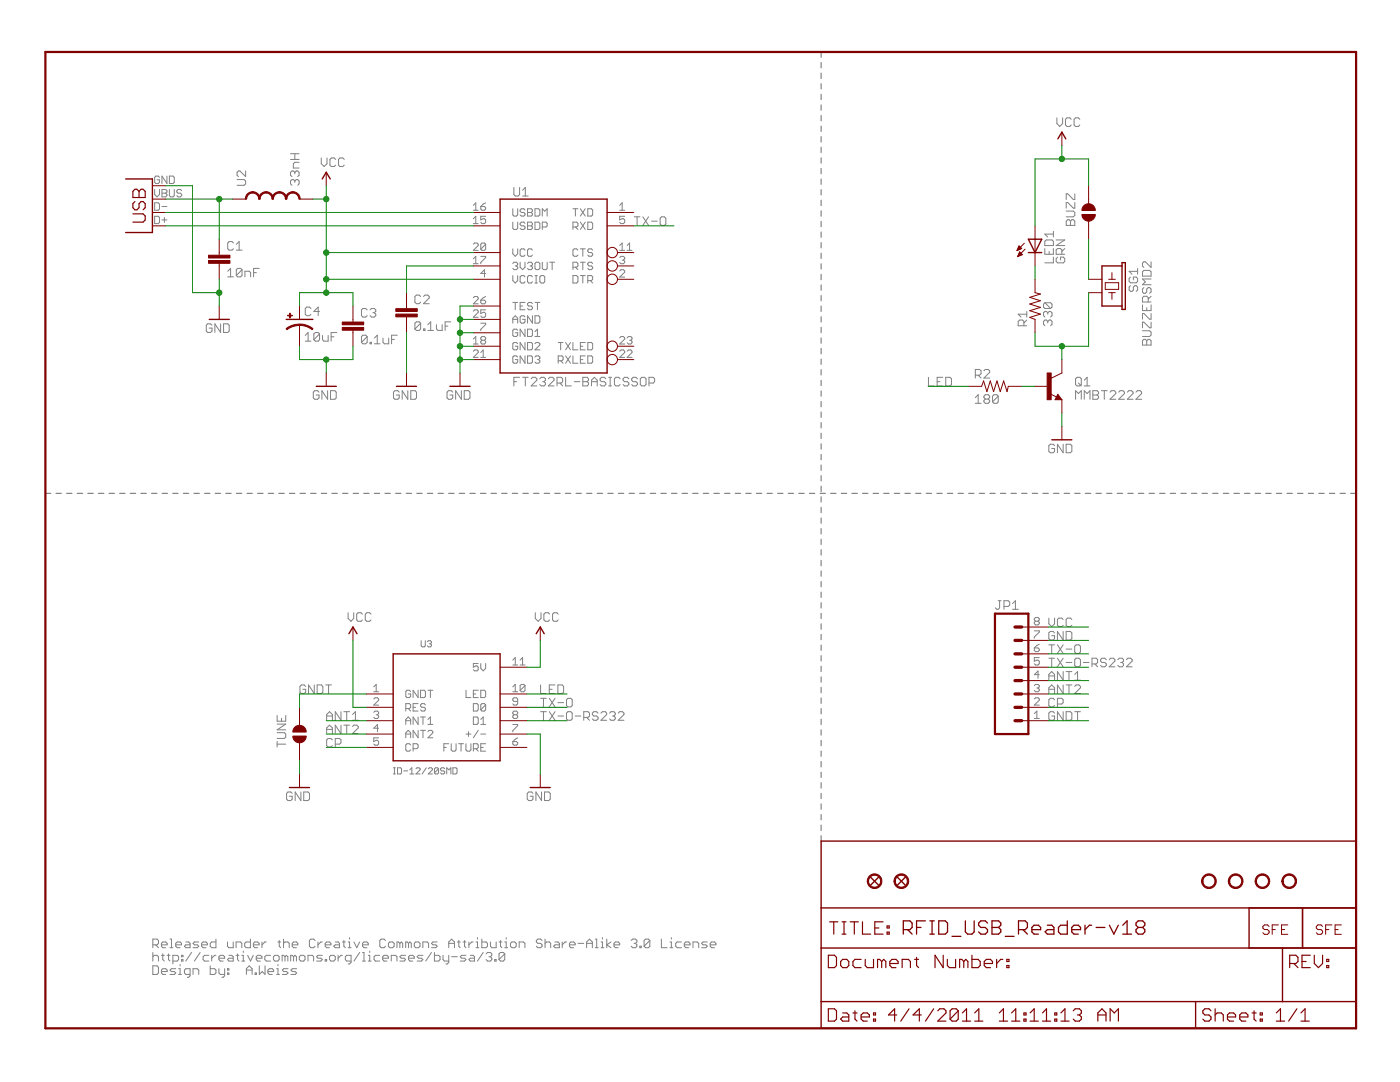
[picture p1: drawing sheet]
<svg xmlns="http://www.w3.org/2000/svg" width="279mm" height="216mm" viewBox="0 0 279 216" stroke-linecap="round" stroke-linejoin="round" font-family="sans-serif">
<g fill="#808080" stroke="#808080" stroke-width=".2">
<path d="M49.2 193.3v1.1z"/>
<path d="M49.2 193.3l.5-.6z"/>
<path d="M49.7 192.7l.6 .6z"/>
<path d="M50.3 193.3v1.1z"/>
<path d="M49.2 193.6h1.1z"/>
<path d="M50.9 194.1v.3z"/>
<path d="M50.9 194.1h.3z"/>
<path d="M51.2 194.1v.3z"/>
<path d="M50.9 194.4h.3z"/>
<path d="M51.8 192.7v1.7z"/>
<path d="M52.3 193.9l-.5 .5z"/>
<path d="M52.3 193.9l.6 .5z"/>
<path d="M52.9 192.7v1.7z"/>
<path d="M53.8 194.4h.5z"/>
<path d="M53.5 194.1l.3 .3z"/>
<path d="M53.5 193.6v.5z"/>
<path d="M53.5 193.6l.3-.3z"/>
<path d="M53.8 193.3h.5z"/>
<path d="M54.3 193.3l.3 .3z"/>
<path d="M54.6 193.6v.3z"/>
<path d="M53.5 193.9h1.1z"/>
<path d="M55.2 193.3h.3z"/>
<path d="M55.5 193.3v1.1z"/>
<path d="M55.2 194.4h.6z"/>
<path d="M55.5 192.4v.3z"/>
<path d="M56.3 194.4h.9z"/>
<path d="M57.2 194.4l.3-.3z"/>
<path d="M57.2 193.9l.3 .2z"/>
<path d="M56.6 193.9h.6z"/>
<path d="M56.3 193.6l.3 .3z"/>
<path d="M56.3 193.6l.3-.3z"/>
<path d="M56.6 193.3h.9z"/>
<path d="M58.1 194.4h.8z"/>
<path d="M59.2 194.1l-.3 .3z"/>
<path d="M58.9 193.9l.3 .2z"/>
<path d="M58.4 193.9h.5z"/>
<path d="M58.1 193.6l.3 .3z"/>
<path d="M58.1 193.6l.3-.3z"/>
<path d="M58.4 193.3h.8z"/>
<path d="M102.6 75.3v1.7z"/>
<path d="M102.6 75.3h1.1z"/>
<path d="M102.6 76.2h.5z"/>
<path d="M104.8 75.3v1.7z"/>
<path d="M104.3 75.3h1.1z"/>
<path d="M106 77h1.1z"/>
<path d="M106 77l1.1-1.1z"/>
<path d="M107.1 75.6v.3z"/>
<path d="M106.8 75.3l.3 .3z"/>
<path d="M106.3 75.3h.5z"/>
<path d="M106.3 75.3l-.3 .3z"/>
<path d="M107.7 75.6l.3-.3z"/>
<path d="M108 75.3h.6z"/>
<path d="M108.6 75.3l.3 .3z"/>
<path d="M108.9 75.6v.3z"/>
<path d="M108.6 76.2l.3-.3z"/>
<path d="M108.3 76.2h.3z"/>
<path d="M108.6 76.2l.3 .2z"/>
<path d="M108.9 76.4v.3z"/>
<path d="M108.6 77l.3-.3z"/>
<path d="M108 77h.6z"/>
<path d="M107.7 76.7l.3 .3z"/>
<path d="M109.4 77h1.2z"/>
<path d="M109.4 77l1.2-1.1z"/>
<path d="M110.6 75.6v.3z"/>
<path d="M110.3 75.3l.3 .3z"/>
<path d="M109.7 75.3h.6z"/>
<path d="M109.7 75.3l-.3 .3z"/>
<path d="M111.2 75.3v1.7z"/>
<path d="M111.2 75.3h.8z"/>
<path d="M112 75.3l.3 .3z"/>
<path d="M112.3 75.6v.6z"/>
<path d="M112.3 76.2l-.3 .2z"/>
<path d="M111.2 76.4h.8z"/>
<path d="M111.7 76.4l.6 .6z"/>
<path d="M112.9 75.3v1.7z"/>
<path d="M112.9 77h1.1z"/>
<path d="M114.6 76.2h1.1z"/>
<path d="M116.3 75.3v1.7z"/>
<path d="M116.3 75.3h.9z"/>
<path d="M117.2 75.3l.3 .3z"/>
<path d="M117.5 75.6v.3z"/>
<path d="M117.5 75.9l-.3 .3z"/>
<path d="M117.2 76.2l.3 .2z"/>
<path d="M117.5 76.4v.3z"/>
<path d="M117.5 76.7l-.3 .3z"/>
<path d="M116.3 77h.9z"/>
<path d="M116.3 76.2h.9z"/>
<path d="M118 75.9v1.1z"/>
<path d="M118.6 75.3l-.6 .6z"/>
<path d="M118.6 75.3l.6 .6z"/>
<path d="M119.2 75.9v1.1z"/>
<path d="M118 76.2h1.2z"/>
<path d="M120.6 75.3l.3 .3z"/>
<path d="M120 75.3h.6z"/>
<path d="M120 75.3l-.2 .3z"/>
<path d="M119.8 75.6v.3z"/>
<path d="M119.8 75.9l.2 .3z"/>
<path d="M120 76.2h.6z"/>
<path d="M120.6 76.2l.3 .2z"/>
<path d="M120.9 76.4v.3z"/>
<path d="M120.6 77l.3-.3z"/>
<path d="M120 77h.6z"/>
<path d="M119.8 76.7l.2 .3z"/>
<path d="M121.5 77h.5z"/>
<path d="M121.8 75.3v1.7z"/>
<path d="M121.5 75.3h.5z"/>
<path d="M123.5 75.3l.3 .3z"/>
<path d="M122.9 75.3h.6z"/>
<path d="M122.9 75.3l-.3 .3z"/>
<path d="M122.6 75.6v1.1z"/>
<path d="M122.6 76.7l.3 .3z"/>
<path d="M122.9 77h.6z"/>
<path d="M123.5 77l.3-.3z"/>
<path d="M125.2 75.3l.3 .3z"/>
<path d="M124.6 75.3h.6z"/>
<path d="M124.6 75.3l-.2 .3z"/>
<path d="M124.4 75.6v.3z"/>
<path d="M124.4 75.9l.2 .3z"/>
<path d="M124.6 76.2h.6z"/>
<path d="M125.2 76.2l.3 .2z"/>
<path d="M125.5 76.4v.3z"/>
<path d="M125.2 77l.3-.3z"/>
<path d="M124.6 77h.6z"/>
<path d="M124.4 76.7l.2 .3z"/>
<path d="M126.9 75.3l.3 .3z"/>
<path d="M126.3 75.3h.6z"/>
<path d="M126.3 75.3l-.2 .3z"/>
<path d="M126.1 75.6v.3z"/>
<path d="M126.1 75.9l.2 .3z"/>
<path d="M126.3 76.2h.6z"/>
<path d="M126.9 76.2l.3 .2z"/>
<path d="M127.2 76.4v.3z"/>
<path d="M126.9 77l.3-.3z"/>
<path d="M126.3 77h.6z"/>
<path d="M126.1 76.7l.2 .3z"/>
<path d="M128.1 75.3h.6z"/>
<path d="M127.8 75.6l.3-.3z"/>
<path d="M127.8 75.6v1.1z"/>
<path d="M127.8 76.7l.3 .3z"/>
<path d="M128.1 77h.6z"/>
<path d="M128.7 77l.2-.3z"/>
<path d="M128.9 75.6v1.1z"/>
<path d="M128.7 75.3l.2 .3z"/>
<path d="M129.5 75.3v1.7z"/>
<path d="M129.5 75.3h.9z"/>
<path d="M130.4 75.3l.2 .3z"/>
<path d="M130.6 75.6v.6z"/>
<path d="M130.6 76.2l-.2 .2z"/>
<path d="M129.5 76.4h.9z"/>
<path d="M58 36.7l.3 .3z"/>
<path d="M58 36.1v.6z"/>
<path d="M58 36.1l.3-.3z"/>
<path d="M58.3 35.8h.2z"/>
<path d="M58.5 35.8l.3 .3z"/>
<path d="M58.8 36.1v.3z"/>
<path d="M58.8 36.1l.3-.3z"/>
<path d="M59.1 35.8h.3z"/>
<path d="M59.4 35.8l.3 .3z"/>
<path d="M59.7 36.1v.6z"/>
<path d="M59.7 36.7l-.3 .3z"/>
<path d="M58 35l.3 .2z"/>
<path d="M58 34.4v.6z"/>
<path d="M58 34.4l.3-.3z"/>
<path d="M58.3 34.1h.2z"/>
<path d="M58.5 34.1l.3 .3z"/>
<path d="M58.8 34.4v.3z"/>
<path d="M58.8 34.4l.3-.3z"/>
<path d="M59.1 34.1h.3z"/>
<path d="M59.4 34.1l.3 .3z"/>
<path d="M59.7 34.4v.6z"/>
<path d="M59.7 35l-.3 .2z"/>
<path d="M58.5 33.5h1.2z"/>
<path d="M58.5 32.7v.8z"/>
<path d="M58.5 32.7l.3-.3z"/>
<path d="M58.8 32.4h.9z"/>
<path d="M58 31.8h1.7z"/>
<path d="M58.8 30.7v1.1z"/>
<path d="M58 30.7h1.7z"/>
<path d="M45.4 54.1l.6-.5z"/>
<path d="M46 53.6v1.6z"/>
<path d="M45.4 55.2h1.2z"/>
<path d="M47.2 53.8v1.2z"/>
<path d="M47.2 53.8l.2-.2z"/>
<path d="M47.4 53.6h.6z"/>
<path d="M48 53.6l.3 .2z"/>
<path d="M48.3 53.8v1.2z"/>
<path d="M48 55.2l.3-.2z"/>
<path d="M47.4 55.2h.6z"/>
<path d="M47.2 55l.2 .2z"/>
<path d="M47.2 55l1.1-1.2z"/>
<path d="M48.9 54.1v1.1z"/>
<path d="M48.9 54.1h.8z"/>
<path d="M49.7 54.1l.3 .3z"/>
<path d="M50 54.4v.8z"/>
<path d="M50.6 53.6v1.6z"/>
<path d="M50.6 53.6h1.1z"/>
<path d="M50.6 54.4h.6z"/>
<path d="M42 64.6l.3 .3z"/>
<path d="M41.4 64.6h.6z"/>
<path d="M41.4 64.6l-.2 .3z"/>
<path d="M41.2 64.9v1.1z"/>
<path d="M41.2 66l.2 .3z"/>
<path d="M41.4 66.3h.6z"/>
<path d="M42 66.3l.3-.3z"/>
<path d="M42.3 65.5v.5z"/>
<path d="M41.7 65.5h.6z"/>
<path d="M42.9 64.6v1.7z"/>
<path d="M42.9 64.6l1.1 1.7z"/>
<path d="M44 64.6v1.7z"/>
<path d="M44.6 64.6v1.7z"/>
<path d="M44.6 66.3h.9z"/>
<path d="M45.7 66l-.2 .3z"/>
<path d="M45.7 64.9v1.1z"/>
<path d="M45.5 64.6l.2 .3z"/>
<path d="M44.6 64.6h.9z"/>
<path d="M64.1 31.5v1.2z"/>
<path d="M64.1 32.7l.6 .5z"/>
<path d="M64.7 33.2l.6-.5z"/>
<path d="M65.3 31.5v1.2z"/>
<path d="M66.7 31.5l.3 .3z"/>
<path d="M66.1 31.5h.6z"/>
<path d="M66.1 31.5l-.3 .3z"/>
<path d="M65.8 31.8v1.2z"/>
<path d="M65.8 33l.3 .2z"/>
<path d="M66.1 33.2h.6z"/>
<path d="M66.7 33.2l.3-.2z"/>
<path d="M68.4 31.5l.3 .3z"/>
<path d="M67.8 31.5h.6z"/>
<path d="M67.8 31.5l-.2 .3z"/>
<path d="M67.6 31.8v1.2z"/>
<path d="M67.6 33l.2 .2z"/>
<path d="M67.8 33.2h.6z"/>
<path d="M68.4 33.2l.3-.2z"/>
<path d="M82.8 64.5v1.1z"/>
<path d="M82.8 64.5l.3-.3z"/>
<path d="M83.1 64.2h.6z"/>
<path d="M83.7 64.2l.2 .3z"/>
<path d="M83.9 64.5v1.1z"/>
<path d="M83.9 65.6l-.2 .3z"/>
<path d="M83.1 65.9h.6z"/>
<path d="M82.8 65.6l.3 .3z"/>
<path d="M83.9 64.5l-1.1 1.1z"/>
<path d="M84.5 65.6v.3z"/>
<path d="M84.5 65.6h.3z"/>
<path d="M84.8 65.6v.3z"/>
<path d="M84.5 65.9h.3z"/>
<path d="M85.4 64.8l.6-.6z"/>
<path d="M86 64.2v1.7z"/>
<path d="M85.4 65.9h1.1z"/>
<path d="M87.1 64.8v.8z"/>
<path d="M87.1 65.6l.3 .3z"/>
<path d="M87.4 65.9h.8z"/>
<path d="M88.2 64.8v1.1z"/>
<path d="M88.8 64.2v1.7z"/>
<path d="M88.8 64.2h1.2z"/>
<path d="M88.8 65.1h.6z"/>
<path d="M79.4 78l.3 .3z"/>
<path d="M78.8 78h.6z"/>
<path d="M78.8 78l-.3 .3z"/>
<path d="M78.5 78.3v1.1z"/>
<path d="M78.5 79.4l.3 .3z"/>
<path d="M78.8 79.7h.6z"/>
<path d="M79.4 79.7l.3-.3z"/>
<path d="M79.7 78.8v.6z"/>
<path d="M79.1 78.8h.6z"/>
<path d="M80.3 78v1.7z"/>
<path d="M80.3 78l1.1 1.7z"/>
<path d="M81.4 78v1.7z"/>
<path d="M82 78v1.7z"/>
<path d="M82 79.7h.8z"/>
<path d="M82.8 79.7l.3-.3z"/>
<path d="M83.1 78.3v1.1z"/>
<path d="M82.8 78l.3 .3z"/>
<path d="M82 78h.8z"/>
<path d="M90.1 78l.3 .3z"/>
<path d="M89.5 78h.6z"/>
<path d="M89.5 78l-.3 .3z"/>
<path d="M89.2 78.3v1.1z"/>
<path d="M89.2 79.4l.3 .3z"/>
<path d="M89.5 79.7h.6z"/>
<path d="M90.1 79.7l.3-.3z"/>
<path d="M90.4 78.8v.6z"/>
<path d="M89.8 78.8h.6z"/>
<path d="M90.9 78v1.7z"/>
<path d="M90.9 78l1.2 1.7z"/>
<path d="M92.1 78v1.7z"/>
<path d="M92.6 78v1.7z"/>
<path d="M92.6 79.7h.9z"/>
<path d="M93.5 79.7l.3-.3z"/>
<path d="M93.8 78.3v1.1z"/>
<path d="M93.5 78l.3 .3z"/>
<path d="M92.6 78h.9z"/>
<path d="M72.1 67.2v1.1z"/>
<path d="M72.4 66.9l-.3 .3z"/>
<path d="M72.4 66.9h.6z"/>
<path d="M73 66.9l.3 .3z"/>
<path d="M73.3 67.2v1.1z"/>
<path d="M73.3 68.3l-.3 .3z"/>
<path d="M72.4 68.6h.6z"/>
<path d="M72.1 68.3l.3 .3z"/>
<path d="M72.1 68.3l1.2-1.1z"/>
<path d="M73.9 68.3v.3z"/>
<path d="M73.9 68.3h.2z"/>
<path d="M74.1 68.3v.3z"/>
<path d="M73.9 68.6h.2z"/>
<path d="M75.3 66.9l-.6 .6z"/>
<path d="M75.3 66.9v1.7z"/>
<path d="M74.7 68.6h1.1z"/>
<path d="M76.4 67.5v.8z"/>
<path d="M76.4 68.3l.3 .3z"/>
<path d="M76.7 68.6h.9z"/>
<path d="M77.6 67.5v1.1z"/>
<path d="M78.1 66.9v1.7z"/>
<path d="M78.1 66.9h1.2z"/>
<path d="M78.1 67.7h.6z"/>
<path d="M60.9 66.9l.6-.5z"/>
<path d="M61.5 66.4v1.7z"/>
<path d="M60.9 68.1h1.2z"/>
<path d="M62.6 66.6v1.2z"/>
<path d="M62.6 66.6l.3-.2z"/>
<path d="M62.9 66.4h.6z"/>
<path d="M63.5 66.4l.3 .2z"/>
<path d="M63.8 66.6v1.2z"/>
<path d="M63.8 67.8l-.3 .3z"/>
<path d="M62.9 68.1h.6z"/>
<path d="M62.6 67.8l.3 .3z"/>
<path d="M63.8 66.6l-1.2 1.2z"/>
<path d="M64.4 66.9v.9z"/>
<path d="M64.4 67.8l.2 .3z"/>
<path d="M64.6 68.1h.9z"/>
<path d="M65.5 66.9v1.2z"/>
<path d="M66.1 66.4v1.7z"/>
<path d="M66.1 66.4h1.1z"/>
<path d="M66.1 67.2h.6z"/>
<path d="M63.4 78l.3 .3z"/>
<path d="M62.8 78h.6z"/>
<path d="M62.8 78l-.3 .3z"/>
<path d="M62.5 78.3v1.1z"/>
<path d="M62.5 79.4l.3 .3z"/>
<path d="M62.8 79.7h.6z"/>
<path d="M63.4 79.7l.3-.3z"/>
<path d="M63.7 78.8v.6z"/>
<path d="M63.1 78.8h.6z"/>
<path d="M64.2 78v1.7z"/>
<path d="M64.2 78l1.2 1.7z"/>
<path d="M65.4 78v1.7z"/>
<path d="M66 78v1.7z"/>
<path d="M66 79.7h.8z"/>
<path d="M66.8 79.7l.3-.3z"/>
<path d="M67.1 78.3v1.1z"/>
<path d="M66.8 78l.3 .3z"/>
<path d="M66 78h.8z"/>
<path d="M211.1 51.3l-.3 .3z"/>
<path d="M210.8 51.6v.6z"/>
<path d="M210.8 52.2l.3 .3z"/>
<path d="M211.1 52.5h1.1z"/>
<path d="M212.2 52.5l.3-.3z"/>
<path d="M212.5 51.6v.6z"/>
<path d="M212.2 51.3l.3 .3z"/>
<path d="M211.6 51.3h.6z"/>
<path d="M211.6 51.3v.6z"/>
<path d="M210.8 50.7h1.7z"/>
<path d="M210.8 49.9v.8z"/>
<path d="M210.8 49.9l.3-.3z"/>
<path d="M211.1 49.6h.5z"/>
<path d="M211.6 49.6l.3 .3z"/>
<path d="M211.9 49.9v.8z"/>
<path d="M212.5 49.6l-.6 .6z"/>
<path d="M210.8 49h1.7z"/>
<path d="M210.8 49l1.7-1.1z"/>
<path d="M210.8 47.9h1.7z"/>
<path d="M208.3 64.7l.2 .3z"/>
<path d="M208.3 64.1v.6z"/>
<path d="M208.3 64.1l.2-.2z"/>
<path d="M208.5 63.9h.3z"/>
<path d="M208.8 63.9l.3 .2z"/>
<path d="M209.1 64.1v.3z"/>
<path d="M209.1 64.1l.3-.2z"/>
<path d="M209.4 63.9h.3z"/>
<path d="M209.7 63.9l.3 .2z"/>
<path d="M210 64.1v.6z"/>
<path d="M210 64.7l-.3 .3z"/>
<path d="M208.3 63l.2 .3z"/>
<path d="M208.3 62.4v.6z"/>
<path d="M208.3 62.4l.2-.3z"/>
<path d="M208.5 62.1h.3z"/>
<path d="M208.8 62.1l.3 .3z"/>
<path d="M209.1 62.4v.3z"/>
<path d="M209.1 62.4l.3-.3z"/>
<path d="M209.4 62.1h.3z"/>
<path d="M209.7 62.1l.3 .3z"/>
<path d="M210 62.4v.6z"/>
<path d="M210 63l-.3 .3z"/>
<path d="M208.5 61.6h1.2z"/>
<path d="M208.3 61.3l.2 .3z"/>
<path d="M208.3 60.7v.6z"/>
<path d="M208.5 60.4l-.2 .3z"/>
<path d="M208.5 60.4h1.2z"/>
<path d="M209.7 60.4l.3 .3z"/>
<path d="M210 60.7v.6z"/>
<path d="M210 61.3l-.3 .3z"/>
<path d="M208.5 60.4l1.2 1.2z"/>
<path d="M210.9 23.5v1.2z"/>
<path d="M210.9 24.7l.6 .5z"/>
<path d="M211.5 25.2l.6-.5z"/>
<path d="M212.1 23.5v1.2z"/>
<path d="M213.5 23.5l.3 .3z"/>
<path d="M212.9 23.5h.6z"/>
<path d="M212.9 23.5l-.3 .3z"/>
<path d="M212.6 23.8v1.1z"/>
<path d="M212.6 24.9l.3 .3z"/>
<path d="M212.9 25.2h.6z"/>
<path d="M213.8 24.9l-.3 .3z"/>
<path d="M215.2 23.5l.3 .3z"/>
<path d="M214.7 23.5h.5z"/>
<path d="M214.7 23.5l-.3 .3z"/>
<path d="M214.4 23.8v1.1z"/>
<path d="M214.4 24.9l.3 .3z"/>
<path d="M214.7 25.2h.5z"/>
<path d="M215.5 24.9l-.3 .3z"/>
<path d="M78.5 154.4h.4z"/>
<path d="M78.7 153.2v1.2z"/>
<path d="M78.5 153.2h.4z"/>
<path d="M79.3 153.2v1.2z"/>
<path d="M79.3 154.4h.6z"/>
<path d="M80.1 154.2l-.2 .2z"/>
<path d="M80.1 153.4v.8z"/>
<path d="M79.9 153.2l.2 .2z"/>
<path d="M79.3 153.2h.6z"/>
<path d="M80.6 153.8h.8z"/>
<path d="M81.8 153.6l.4-.4z"/>
<path d="M82.2 153.2v1.2z"/>
<path d="M81.8 154.4h.8z"/>
<path d="M83 154.4h.8z"/>
<path d="M83.8 153.6l-.8 .8z"/>
<path d="M83.8 153.4v.2z"/>
<path d="M83.6 153.2l.2 .2z"/>
<path d="M83.2 153.2h.4z"/>
<path d="M83 153.4l.2-.2z"/>
<path d="M85.1 153.2l-.9 1.2z"/>
<path d="M85.5 154.4h.8z"/>
<path d="M86.3 153.6l-.8 .8z"/>
<path d="M86.3 153.4v.2z"/>
<path d="M86.1 153.2l.2 .2z"/>
<path d="M85.7 153.2h.4z"/>
<path d="M85.5 153.4l.2-.2z"/>
<path d="M86.7 153.4v.8z"/>
<path d="M86.7 153.4l.2-.2z"/>
<path d="M86.9 153.2h.4z"/>
<path d="M87.3 153.2l.2 .2z"/>
<path d="M87.5 153.4v.8z"/>
<path d="M87.5 154.2l-.2 .2z"/>
<path d="M86.9 154.4h.4z"/>
<path d="M86.7 154.2l.2 .2z"/>
<path d="M86.7 154.2l.8-.8z"/>
<path d="M88.5 153.2l.3 .2z"/>
<path d="M88.1 153.2h.4z"/>
<path d="M87.9 153.4l.2-.2z"/>
<path d="M87.9 153.4v.2z"/>
<path d="M87.9 153.6l.2 .2z"/>
<path d="M88.1 153.8h.4z"/>
<path d="M88.5 153.8l.3 .2z"/>
<path d="M88.8 154v.2z"/>
<path d="M88.8 154.2l-.3 .2z"/>
<path d="M88.1 154.4h.4z"/>
<path d="M87.9 154.2l.2 .2z"/>
<path d="M89.2 153.2v1.2z"/>
<path d="M89.2 153.2l.4 .4z"/>
<path d="M89.6 153.6l.4-.4z"/>
<path d="M90 153.2v1.2z"/>
<path d="M90.4 153.2v1.2z"/>
<path d="M90.4 154.4h.6z"/>
<path d="M91 154.4l.2-.2z"/>
<path d="M91.2 153.4v.8z"/>
<path d="M91 153.2l.2 .2z"/>
<path d="M90.4 153.2h.6z"/>
<path d="M58 158l.3 .3z"/>
<path d="M57.5 158h.5z"/>
<path d="M57.5 158l-.3 .3z"/>
<path d="M57.2 158.3v1.1z"/>
<path d="M57.2 159.4l.3 .3z"/>
<path d="M57.5 159.7h.5z"/>
<path d="M58.3 159.4l-.3 .3z"/>
<path d="M58.3 158.9v.5z"/>
<path d="M57.7 158.9h.6z"/>
<path d="M58.9 158v1.7z"/>
<path d="M58.9 158l1.1 1.7z"/>
<path d="M60 158v1.7z"/>
<path d="M60.6 158v1.7z"/>
<path d="M60.6 159.7h.9z"/>
<path d="M61.5 159.7l.3-.3z"/>
<path d="M61.8 158.3v1.1z"/>
<path d="M61.5 158l.3 .3z"/>
<path d="M60.6 158h.9z"/>
<path d="M69.5 122.3v1.1z"/>
<path d="M69.5 123.4l.5 .6z"/>
<path d="M70.6 123.4l-.6 .6z"/>
<path d="M70.6 122.3v1.1z"/>
<path d="M72 122.3l.3 .3z"/>
<path d="M71.5 122.3h.5z"/>
<path d="M71.5 122.3l-.3 .3z"/>
<path d="M71.2 122.6v1.1z"/>
<path d="M71.2 123.7l.3 .3z"/>
<path d="M71.5 124h.5z"/>
<path d="M72 124l.3-.3z"/>
<path d="M73.8 122.3l.2 .3z"/>
<path d="M73.2 122.3h.6z"/>
<path d="M73.2 122.3l-.3 .3z"/>
<path d="M72.9 122.6v1.1z"/>
<path d="M72.9 123.7l.3 .3z"/>
<path d="M73.2 124h.6z"/>
<path d="M73.8 124l.2-.3z"/>
<path d="M106.8 122.3v1.1z"/>
<path d="M106.8 123.4l.6 .6z"/>
<path d="M107.4 124l.6-.6z"/>
<path d="M108 122.3v1.1z"/>
<path d="M109.4 122.3l.3 .3z"/>
<path d="M108.8 122.3h.6z"/>
<path d="M108.8 122.3l-.3 .3z"/>
<path d="M108.5 122.6v1.1z"/>
<path d="M108.5 123.7l.3 .3z"/>
<path d="M108.8 124h.6z"/>
<path d="M109.4 124l.3-.3z"/>
<path d="M111.1 122.3l.3 .3z"/>
<path d="M110.6 122.3h.5z"/>
<path d="M110.6 122.3l-.3 .3z"/>
<path d="M110.3 122.6v1.1z"/>
<path d="M110.3 123.7l.3 .3z"/>
<path d="M110.6 124h.5z"/>
<path d="M111.1 124l.3-.3z"/>
<path d="M106.1 158l.3 .3z"/>
<path d="M105.5 158h.6z"/>
<path d="M105.2 158.3l.3-.3z"/>
<path d="M105.2 158.3v1.1z"/>
<path d="M105.2 159.4l.3 .3z"/>
<path d="M105.5 159.7h.6z"/>
<path d="M106.4 159.4l-.3 .3z"/>
<path d="M106.4 158.9v.5z"/>
<path d="M105.8 158.9h.6z"/>
<path d="M107 158v1.7z"/>
<path d="M107 158l1.1 1.7z"/>
<path d="M108.1 158v1.7z"/>
<path d="M108.7 158v1.7z"/>
<path d="M108.7 159.7h.8z"/>
<path d="M109.5 159.7l.3-.3z"/>
<path d="M109.8 158.3v1.1z"/>
<path d="M109.5 158l.3 .3z"/>
<path d="M108.7 158h.8z"/>
<path d="M214.7 78v1.7z"/>
<path d="M214.7 78l.5 .5z"/>
<path d="M215.2 78.5l.6-.5z"/>
<path d="M215.8 78v1.7z"/>
<path d="M216.4 78v1.7z"/>
<path d="M216.4 78l.6 .5z"/>
<path d="M217 78.5l.5-.5z"/>
<path d="M217.5 78v1.7z"/>
<path d="M218.1 78v1.7z"/>
<path d="M218.1 78h.8z"/>
<path d="M218.9 78l.3 .3z"/>
<path d="M219.2 78.3v.2z"/>
<path d="M219.2 78.5l-.3 .3z"/>
<path d="M218.9 78.8l.3 .3z"/>
<path d="M219.2 79.1v.3z"/>
<path d="M218.9 79.7l.3-.3z"/>
<path d="M218.1 79.7h.8z"/>
<path d="M218.1 78.8h.8z"/>
<path d="M220.4 78v1.7z"/>
<path d="M219.8 78h1.2z"/>
<path d="M221.5 79.7h1.2z"/>
<path d="M221.5 79.7l1.2-1.2z"/>
<path d="M222.7 78.3v.2z"/>
<path d="M222.4 78l.3 .3z"/>
<path d="M221.8 78h.6z"/>
<path d="M221.8 78l-.3 .3z"/>
<path d="M223.3 79.7h1.1z"/>
<path d="M223.3 79.7l1.1-1.2z"/>
<path d="M224.4 78.3v.2z"/>
<path d="M224.1 78l.3 .3z"/>
<path d="M223.5 78h.6z"/>
<path d="M223.5 78l-.2 .3z"/>
<path d="M225 79.7h1.1z"/>
<path d="M225 79.7l1.1-1.2z"/>
<path d="M226.1 78.3v.2z"/>
<path d="M225.8 78l.3 .3z"/>
<path d="M225.3 78h.5z"/>
<path d="M225.3 78l-.3 .3z"/>
<path d="M226.7 79.7h1.1z"/>
<path d="M226.7 79.7l1.1-1.2z"/>
<path d="M227.8 78.3v.2z"/>
<path d="M227.6 78l.2 .3z"/>
<path d="M227 78h.6z"/>
<path d="M227 78l-.3 .3z"/>
<path d="M195.2 78.8l-.6 .5z"/>
<path d="M195.2 78.8v1.7z"/>
<path d="M194.6 80.5h1.2z"/>
<path d="M196.6 78.8l-.2 .3z"/>
<path d="M196.6 78.8h.6z"/>
<path d="M197.2 78.8l.3 .3z"/>
<path d="M197.5 79.1v.2z"/>
<path d="M197.5 79.3l-.3 .3z"/>
<path d="M197.2 79.6l.3 .3z"/>
<path d="M197.5 79.9v.3z"/>
<path d="M197.5 80.2l-.3 .3z"/>
<path d="M196.6 80.5h.6z"/>
<path d="M196.4 80.2l.2 .3z"/>
<path d="M196.4 79.9v.3z"/>
<path d="M196.4 79.9l.2-.3z"/>
<path d="M196.4 79.3l.2 .3z"/>
<path d="M196.4 79.1v.2z"/>
<path d="M196.6 79.6h.6z"/>
<path d="M198.1 79.1v1.1z"/>
<path d="M198.1 79.1l.3-.3z"/>
<path d="M198.4 78.8h.5z"/>
<path d="M198.9 78.8l.3 .3z"/>
<path d="M199.2 79.1v1.1z"/>
<path d="M199.2 80.2l-.3 .3z"/>
<path d="M198.4 80.5h.5z"/>
<path d="M198.1 80.2l.3 .3z"/>
<path d="M198.1 80.2l1.1-1.1z"/>
<path d="M210.2 88.6l.3 .3z"/>
<path d="M209.6 88.6h.6z"/>
<path d="M209.3 88.9l.3-.3z"/>
<path d="M209.3 88.9v1.2z"/>
<path d="M209.3 90.1l.3 .2z"/>
<path d="M209.6 90.3h.6z"/>
<path d="M210.2 90.3l.3-.2z"/>
<path d="M210.5 89.5v.6z"/>
<path d="M209.9 89.5h.6z"/>
<path d="M211 88.6v1.7z"/>
<path d="M211 88.6l1.2 1.7z"/>
<path d="M212.2 88.6v1.7z"/>
<path d="M212.8 88.6v1.7z"/>
<path d="M212.8 90.3h.8z"/>
<path d="M213.6 90.3l.3-.2z"/>
<path d="M213.9 88.9v1.2z"/>
<path d="M213.6 88.6l.3 .3z"/>
<path d="M212.8 88.6h.8z"/>
<path d="M228 68.9h1.7z"/>
<path d="M228 68v.9z"/>
<path d="M228.3 67.7l-.3 .3z"/>
<path d="M228.3 67.7h.3z"/>
<path d="M228.6 67.7l.3 .3z"/>
<path d="M228.9 68l.3-.3z"/>
<path d="M229.2 67.7h.2z"/>
<path d="M229.4 67.7l.3 .3z"/>
<path d="M229.7 68v.9z"/>
<path d="M228.9 68v.9z"/>
<path d="M228 67.1h1.4z"/>
<path d="M229.4 67.1l.3-.3z"/>
<path d="M229.7 66.3v.5z"/>
<path d="M229.4 66l.3 .3z"/>
<path d="M228 66h1.4z"/>
<path d="M228 64.3v1.1z"/>
<path d="M228 64.3h.3z"/>
<path d="M228.3 64.3l1.1 1.1z"/>
<path d="M229.4 65.4h.3z"/>
<path d="M229.7 64.3v1.1z"/>
<path d="M228 62.5v1.2z"/>
<path d="M228 62.5h.3z"/>
<path d="M228.3 62.5l1.1 1.2z"/>
<path d="M229.4 63.7h.3z"/>
<path d="M229.7 62.5v1.2z"/>
<path d="M228 60.8v1.2z"/>
<path d="M228 62h1.7z"/>
<path d="M229.7 60.8v1.2z"/>
<path d="M228.9 61.4v.6z"/>
<path d="M228 60.3h1.7z"/>
<path d="M228 59.4v.9z"/>
<path d="M228 59.4l.3-.3z"/>
<path d="M228.3 59.1h.6z"/>
<path d="M228.9 59.1l.3 .3z"/>
<path d="M229.2 59.4v.9z"/>
<path d="M229.2 59.7l.5-.6z"/>
<path d="M228.3 57.4l-.3 .3z"/>
<path d="M228 57.7v.6z"/>
<path d="M228 58.3l.3 .2z"/>
<path d="M228.3 58.5h.3z"/>
<path d="M228.6 58.5l.3-.2z"/>
<path d="M228.9 57.7v.6z"/>
<path d="M228.9 57.7l.3-.3z"/>
<path d="M229.2 57.4h.2z"/>
<path d="M229.4 57.4l.3 .3z"/>
<path d="M229.7 57.7v.6z"/>
<path d="M229.4 58.5l.3-.2z"/>
<path d="M228 56.8h1.7z"/>
<path d="M228 56.8l.6-.6z"/>
<path d="M228 55.7l.6 .5z"/>
<path d="M228 55.7h1.7z"/>
<path d="M228 55.1h1.7z"/>
<path d="M229.7 54.2v.9z"/>
<path d="M229.4 54l.3 .2z"/>
<path d="M228.3 54h1.1z"/>
<path d="M228.3 54l-.3 .2z"/>
<path d="M228 54.2v.9z"/>
<path d="M229.7 52.2v1.2z"/>
<path d="M228.6 52.2l1.1 1.2z"/>
<path d="M228.3 52.2h.3z"/>
<path d="M228.3 52.2l-.3 .3z"/>
<path d="M228 52.5v.6z"/>
<path d="M228 53.1l.3 .3z"/>
<path d="M102.6 52.3l-.3 .3z"/>
<path d="M102.6 52.3h.5z"/>
<path d="M103.1 52.3l.2 .3z"/>
<path d="M103.3 52.6v.2z"/>
<path d="M103.3 52.8l-.2 .3z"/>
<path d="M102.8 53.1h.3z"/>
<path d="M103.1 53.1l.2 .2z"/>
<path d="M103.3 53.3v.3z"/>
<path d="M103.3 53.6l-.2 .2z"/>
<path d="M102.6 53.8h.5z"/>
<path d="M102.3 53.6l.3 .2z"/>
<path d="M103.8 52.3v1z"/>
<path d="M103.8 53.3l.5 .5z"/>
<path d="M104.3 53.8l.5-.5z"/>
<path d="M104.8 52.3v1z"/>
<path d="M105.5 52.3l-.2 .3z"/>
<path d="M105.5 52.3h.5z"/>
<path d="M106 52.3l.3 .3z"/>
<path d="M106.3 52.6v.2z"/>
<path d="M106.3 52.8l-.3 .3z"/>
<path d="M105.8 53.1h.2z"/>
<path d="M106 53.1l.3 .2z"/>
<path d="M106.3 53.3v.3z"/>
<path d="M106.3 53.6l-.3 .2z"/>
<path d="M105.5 53.8h.5z"/>
<path d="M105.3 53.6l.2 .2z"/>
<path d="M107 52.3h.5z"/>
<path d="M107 52.3l-.2 .3z"/>
<path d="M106.8 52.6v1z"/>
<path d="M106.8 53.6l.2 .2z"/>
<path d="M107 53.8h.5z"/>
<path d="M107.5 53.8l.2-.2z"/>
<path d="M107.7 52.6v1z"/>
<path d="M107.5 52.3l.2 .3z"/>
<path d="M108.2 52.3v1.3z"/>
<path d="M108.2 53.6l.3 .2z"/>
<path d="M108.5 53.8h.5z"/>
<path d="M109.2 53.6l-.2 .2z"/>
<path d="M109.2 52.3v1.3z"/>
<path d="M110.2 52.3v1.5z"/>
<path d="M109.7 52.3h1z"/>
<path d="M94.5 51.6l.5-.4z"/>
<path d="M95 51.2v1.4z"/>
<path d="M94.5 52.6h.9z"/>
<path d="M95.9 51.2h1z"/>
<path d="M96.9 51.2v.2z"/>
<path d="M96.9 51.4l-1 1z"/>
<path d="M95.9 52.4v.2z"/>
<path d="M102.3 41.7v1.2z"/>
<path d="M102.3 42.9l.3 .2z"/>
<path d="M102.6 43.1h.5z"/>
<path d="M103.1 43.1l.2-.2z"/>
<path d="M103.3 41.7v1.2z"/>
<path d="M104.5 41.7l.3 .2z"/>
<path d="M104.1 41.7h.4z"/>
<path d="M104.1 41.7l-.3 .2z"/>
<path d="M103.8 41.9v.2z"/>
<path d="M103.8 42.1l.3 .3z"/>
<path d="M104.1 42.4h.4z"/>
<path d="M104.5 42.4l.3 .2z"/>
<path d="M104.8 42.6v.3z"/>
<path d="M104.8 42.9l-.3 .2z"/>
<path d="M104.1 43.1h.4z"/>
<path d="M103.8 42.9l.3 .2z"/>
<path d="M105.3 41.7v1.4z"/>
<path d="M105.3 41.7h.7z"/>
<path d="M106 41.7l.3 .2z"/>
<path d="M106.3 41.9v.2z"/>
<path d="M106.3 42.1l-.3 .3z"/>
<path d="M106 42.4l.3 .2z"/>
<path d="M106.3 42.6v.3z"/>
<path d="M106.3 42.9l-.3 .2z"/>
<path d="M105.3 43.1h.7z"/>
<path d="M105.3 42.4h.7z"/>
<path d="M106.8 41.7v1.4z"/>
<path d="M106.8 43.1h.7z"/>
<path d="M107.5 43.1l.2-.2z"/>
<path d="M107.7 41.9v1z"/>
<path d="M107.5 41.7l.2 .2z"/>
<path d="M106.8 41.7h.7z"/>
<path d="M108.2 41.7v1.4z"/>
<path d="M108.2 41.7l.5 .4z"/>
<path d="M108.7 42.1l.5-.4z"/>
<path d="M109.2 41.7v1.4z"/>
<path d="M95 40.5l-.5 .5z"/>
<path d="M95 40.5v1.5z"/>
<path d="M94.5 42h.9z"/>
<path d="M96.4 40.7l.5-.2z"/>
<path d="M96.4 40.7l-.5 .5z"/>
<path d="M95.9 41.2v.5z"/>
<path d="M95.9 41.7l.3 .3z"/>
<path d="M96.2 42h.5z"/>
<path d="M96.9 41.7l-.2 .3z"/>
<path d="M96.9 41.5v.2z"/>
<path d="M96.7 41.2l.2 .3z"/>
<path d="M95.9 41.2h.8z"/>
<path d="M102.3 44.3v1.3z"/>
<path d="M102.3 45.6l.3 .2z"/>
<path d="M102.6 45.8h.5z"/>
<path d="M103.1 45.8l.2-.2z"/>
<path d="M103.3 44.3v1.3z"/>
<path d="M104.5 44.3l.3 .3z"/>
<path d="M104.1 44.3h.4z"/>
<path d="M103.8 44.6l.3-.3z"/>
<path d="M103.8 44.6v.2z"/>
<path d="M103.8 44.8l.3 .3z"/>
<path d="M104.1 45.1h.4z"/>
<path d="M104.5 45.1l.3 .2z"/>
<path d="M104.8 45.3v.3z"/>
<path d="M104.8 45.6l-.3 .2z"/>
<path d="M104.1 45.8h.4z"/>
<path d="M103.8 45.6l.3 .2z"/>
<path d="M105.3 44.3v1.5z"/>
<path d="M105.3 44.3h.7z"/>
<path d="M106 44.3l.3 .3z"/>
<path d="M106.3 44.6v.2z"/>
<path d="M106.3 44.8l-.3 .3z"/>
<path d="M106 45.1l.3 .2z"/>
<path d="M106.3 45.3v.3z"/>
<path d="M106.3 45.6l-.3 .2z"/>
<path d="M105.3 45.8h.7z"/>
<path d="M105.3 45.1h.7z"/>
<path d="M106.8 44.3v1.5z"/>
<path d="M106.8 45.8h.7z"/>
<path d="M107.5 45.8l.2-.2z"/>
<path d="M107.7 44.6v1z"/>
<path d="M107.5 44.3l.2 .3z"/>
<path d="M106.8 44.3h.7z"/>
<path d="M108.2 44.3v1.5z"/>
<path d="M108.2 44.3h.8z"/>
<path d="M109 44.3l.2 .3z"/>
<path d="M109.2 44.6v.5z"/>
<path d="M109.2 45.1l-.2 .2z"/>
<path d="M108.2 45.3h.8z"/>
<path d="M94.5 43.6l.5-.4z"/>
<path d="M95 43.2v1.4z"/>
<path d="M94.5 44.6h.9z"/>
<path d="M95.9 43.2h1z"/>
<path d="M95.9 43.2v.7z"/>
<path d="M95.9 43.9l.5-.3z"/>
<path d="M96.4 43.6h.3z"/>
<path d="M96.7 43.6l.2 .3z"/>
<path d="M96.9 43.9v.5z"/>
<path d="M96.9 44.4l-.2 .2z"/>
<path d="M96.2 44.6h.5z"/>
<path d="M95.9 44.4l.3 .2z"/>
<path d="M103.1 65.7l.2 .2z"/>
<path d="M102.6 65.7h.5z"/>
<path d="M102.6 65.7l-.3 .2z"/>
<path d="M102.3 65.9v1z"/>
<path d="M102.3 66.9l.3 .2z"/>
<path d="M102.6 67.1h.5z"/>
<path d="M103.1 67.1l.2-.2z"/>
<path d="M103.3 66.4v.5z"/>
<path d="M102.8 66.4h.5z"/>
<path d="M103.8 65.7v1.4z"/>
<path d="M103.8 65.7l1 1.4z"/>
<path d="M104.8 65.7v1.4z"/>
<path d="M105.3 65.7v1.4z"/>
<path d="M105.3 67.1h.7z"/>
<path d="M106 67.1l.3-.2z"/>
<path d="M106.3 65.9v1z"/>
<path d="M106 65.7l.3 .2z"/>
<path d="M105.3 65.7h.7z"/>
<path d="M106.8 66.2l.5-.5z"/>
<path d="M107.3 65.7v1.4z"/>
<path d="M106.8 67.1h.9z"/>
<path d="M95.9 64.5h1z"/>
<path d="M96.9 64.5v.2z"/>
<path d="M96.9 64.7l-1 1z"/>
<path d="M95.9 65.7v.3z"/>
<path d="M103.1 68.3l.2 .3z"/>
<path d="M102.6 68.3h.5z"/>
<path d="M102.6 68.3l-.3 .3z"/>
<path d="M102.3 68.6v1z"/>
<path d="M102.3 69.6l.3 .2z"/>
<path d="M102.6 69.8h.5z"/>
<path d="M103.1 69.8l.2-.2z"/>
<path d="M103.3 69.1v.5z"/>
<path d="M102.8 69.1h.5z"/>
<path d="M103.8 68.3v1.5z"/>
<path d="M103.8 68.3l1 1.5z"/>
<path d="M104.8 68.3v1.5z"/>
<path d="M105.3 68.3v1.5z"/>
<path d="M105.3 69.8h.7z"/>
<path d="M106 69.8l.3-.2z"/>
<path d="M106.3 68.6v1z"/>
<path d="M106 68.3l.3 .3z"/>
<path d="M105.3 68.3h.7z"/>
<path d="M106.8 69.8h.9z"/>
<path d="M106.8 69.8l.9-1z"/>
<path d="M107.7 68.6v.2z"/>
<path d="M107.5 68.3l.2 .3z"/>
<path d="M107 68.3h.5z"/>
<path d="M107 68.3l-.2 .3z"/>
<path d="M94.5 67.6l.5-.4z"/>
<path d="M95 67.2v1.4z"/>
<path d="M94.5 68.6h.9z"/>
<path d="M96.2 67.2l-.3 .2z"/>
<path d="M96.2 67.2h.5z"/>
<path d="M96.7 67.2l.2 .2z"/>
<path d="M96.9 67.4v.2z"/>
<path d="M96.9 67.6l-.2 .3z"/>
<path d="M96.7 67.9l.2 .3z"/>
<path d="M96.9 68.2v.2z"/>
<path d="M96.9 68.4l-.2 .2z"/>
<path d="M96.2 68.6h.5z"/>
<path d="M95.9 68.4l.3 .2z"/>
<path d="M95.9 68.2v.2z"/>
<path d="M96.2 67.9l-.3 .3z"/>
<path d="M95.9 67.6l.3 .3z"/>
<path d="M95.9 67.4v.2z"/>
<path d="M96.2 67.9h.5z"/>
<path d="M103.1 71l.2 .2z"/>
<path d="M102.6 71h.5z"/>
<path d="M102.6 71l-.3 .2z"/>
<path d="M102.3 71.2v1z"/>
<path d="M102.3 72.2l.3 .3z"/>
<path d="M102.6 72.5h.5z"/>
<path d="M103.1 72.5l.2-.3z"/>
<path d="M103.3 71.8v.4z"/>
<path d="M102.8 71.8h.5z"/>
<path d="M103.8 71v1.5z"/>
<path d="M103.8 71l1 1.5z"/>
<path d="M104.8 71v1.5z"/>
<path d="M105.3 71v1.5z"/>
<path d="M105.3 72.5h.7z"/>
<path d="M106 72.5l.3-.3z"/>
<path d="M106.3 71.2v1z"/>
<path d="M106 71l.3 .2z"/>
<path d="M105.3 71h.7z"/>
<path d="M106.8 71.2l.2-.2z"/>
<path d="M107 71h.5z"/>
<path d="M107.5 71l.2 .2z"/>
<path d="M107.7 71.2v.3z"/>
<path d="M107.7 71.5l-.2 .3z"/>
<path d="M107.3 71.8h.2z"/>
<path d="M107.5 71.8l.2 .2z"/>
<path d="M107.7 72v.2z"/>
<path d="M107.5 72.5l.2-.3z"/>
<path d="M107 72.5h.5z"/>
<path d="M106.8 72.2l.2 .3z"/>
<path d="M94.5 71.3h.9z"/>
<path d="M94.5 71.3l.9-1z"/>
<path d="M95.4 70.1v.2z"/>
<path d="M95.2 69.8l.2 .3z"/>
<path d="M94.7 69.8h.5z"/>
<path d="M94.7 69.8l-.2 .3z"/>
<path d="M96.4 69.8l-.5 .5z"/>
<path d="M96.4 69.8v1.5z"/>
<path d="M95.9 71.3h1z"/>
<path d="M114.8 41.7v1.4z"/>
<path d="M114.3 41.7h1z"/>
<path d="M115.8 41.7l1 1.4z"/>
<path d="M116.8 41.7l-1 1.4z"/>
<path d="M117.3 41.7v1.4z"/>
<path d="M117.3 43.1h.7z"/>
<path d="M118 43.1l.3-.2z"/>
<path d="M118.3 41.9v1z"/>
<path d="M118 41.7l.3 .2z"/>
<path d="M117.3 41.7h.7z"/>
<path d="M124.2 40.5l-.5 .5z"/>
<path d="M124.2 40.5v1.5z"/>
<path d="M123.7 42h1z"/>
<path d="M114.3 44.3v1.5z"/>
<path d="M114.3 44.3h.8z"/>
<path d="M115.1 44.3l.2 .3z"/>
<path d="M115.3 44.6v.5z"/>
<path d="M115.1 45.3l.2-.2z"/>
<path d="M114.3 45.3h.8z"/>
<path d="M114.8 45.3l.5 .5z"/>
<path d="M115.8 44.3l1 1.5z"/>
<path d="M116.8 44.3l-1 1.5z"/>
<path d="M117.3 44.3v1.5z"/>
<path d="M117.3 45.8h.7z"/>
<path d="M118 45.8l.3-.2z"/>
<path d="M118.3 44.6v1z"/>
<path d="M118 44.3l.3 .3z"/>
<path d="M117.3 44.3h.7z"/>
<path d="M123.7 43.2h1z"/>
<path d="M123.7 43.2v.7z"/>
<path d="M123.7 43.9l.5-.3z"/>
<path d="M124.2 43.6h.2z"/>
<path d="M124.4 43.6l.3 .3z"/>
<path d="M124.7 43.9v.5z"/>
<path d="M124.7 44.4l-.3 .2z"/>
<path d="M123.9 44.6h.5z"/>
<path d="M123.7 44.4l.2 .2z"/>
<path d="M102.3 55v1z"/>
<path d="M102.3 56l.5 .5z"/>
<path d="M102.8 56.5l.5-.5z"/>
<path d="M103.3 55v1z"/>
<path d="M104.5 55l.3 .2z"/>
<path d="M104.1 55h.4z"/>
<path d="M104.1 55l-.3 .2z"/>
<path d="M103.8 55.2v1z"/>
<path d="M103.8 56.2l.3 .3z"/>
<path d="M104.1 56.5h.4z"/>
<path d="M104.8 56.2l-.3 .3z"/>
<path d="M106 55l.3 .2z"/>
<path d="M105.5 55h.5z"/>
<path d="M105.5 55l-.2 .2z"/>
<path d="M105.3 55.2v1z"/>
<path d="M105.3 56.2l.2 .3z"/>
<path d="M105.5 56.5h.5z"/>
<path d="M106.3 56.2l-.3 .3z"/>
<path d="M106.8 56.5h.5z"/>
<path d="M107 55v1.5z"/>
<path d="M106.8 55h.5z"/>
<path d="M108 55h.5z"/>
<path d="M108 55l-.3 .2z"/>
<path d="M107.7 55.2v1z"/>
<path d="M107.7 56.2l.3 .3z"/>
<path d="M108 56.5h.5z"/>
<path d="M108.7 56.2l-.2 .3z"/>
<path d="M108.7 55.2v1z"/>
<path d="M108.5 55l.2 .2z"/>
<path d="M96.7 53.8v1.5z"/>
<path d="M96.7 53.8l-.8 .8z"/>
<path d="M95.9 54.6h1z"/>
<path d="M102.3 63.5v1z"/>
<path d="M102.3 63.5l.5-.5z"/>
<path d="M102.8 63l.5 .5z"/>
<path d="M103.3 63.5v1z"/>
<path d="M102.3 63.7h1z"/>
<path d="M104.5 63l.3 .2z"/>
<path d="M104.1 63h.4z"/>
<path d="M103.8 63.2l.3-.2z"/>
<path d="M103.8 63.2v1z"/>
<path d="M103.8 64.2l.3 .3z"/>
<path d="M104.1 64.5h.4z"/>
<path d="M104.8 64.2l-.3 .3z"/>
<path d="M104.8 63.7v.5z"/>
<path d="M104.3 63.7h.5z"/>
<path d="M105.3 63v1.5z"/>
<path d="M105.3 63l1 1.5z"/>
<path d="M106.3 63v1.5z"/>
<path d="M106.8 63v1.5z"/>
<path d="M106.8 64.5h.7z"/>
<path d="M107.5 64.5l.2-.3z"/>
<path d="M107.7 63.2v1z"/>
<path d="M107.5 63l.2 .2z"/>
<path d="M106.8 63h.7z"/>
<path d="M94.5 63.3h.9z"/>
<path d="M95.4 62.3l-.9 1z"/>
<path d="M95.4 62.1v.2z"/>
<path d="M95.2 61.8l.2 .3z"/>
<path d="M94.7 61.8h.5z"/>
<path d="M94.7 61.8l-.2 .3z"/>
<path d="M95.9 61.8h1z"/>
<path d="M95.9 61.8v.8z"/>
<path d="M95.9 62.6l.5-.3z"/>
<path d="M96.4 62.3h.3z"/>
<path d="M96.7 62.3l.2 .3z"/>
<path d="M96.9 62.6v.5z"/>
<path d="M96.9 63.1l-.2 .2z"/>
<path d="M96.2 63.3h.5z"/>
<path d="M95.9 63.1l.3 .2z"/>
<path d="M102.6 37.4v1.4z"/>
<path d="M102.6 38.8l.2 .3z"/>
<path d="M102.8 39.1h.6z"/>
<path d="M103.7 38.8l-.3 .3z"/>
<path d="M103.7 37.4v1.4z"/>
<path d="M104.8 37.4l-.5 .6z"/>
<path d="M104.8 37.4v1.7z"/>
<path d="M104.3 39.1h1.1z"/>
<path d="M102.8 60.3v1.5z"/>
<path d="M102.3 60.3h1z"/>
<path d="M103.8 60.3h1z"/>
<path d="M103.8 60.3v1.5z"/>
<path d="M103.8 61.8h1z"/>
<path d="M103.8 61.1h.5z"/>
<path d="M106 60.3l.3 .3z"/>
<path d="M105.5 60.3h.5z"/>
<path d="M105.5 60.3l-.2 .3z"/>
<path d="M105.3 60.6v.2z"/>
<path d="M105.3 60.8l.2 .3z"/>
<path d="M105.5 61.1h.5z"/>
<path d="M106 61.1l.3 .2z"/>
<path d="M106.3 61.3v.3z"/>
<path d="M106.3 61.6l-.3 .2z"/>
<path d="M105.5 61.8h.5z"/>
<path d="M105.3 61.6l.2 .2z"/>
<path d="M107.3 60.3v1.5z"/>
<path d="M106.8 60.3h.9z"/>
<path d="M94.5 60.6h.9z"/>
<path d="M94.5 60.6l.9-1z"/>
<path d="M95.4 59.4v.2z"/>
<path d="M95.2 59.2l.2 .2z"/>
<path d="M94.7 59.2h.5z"/>
<path d="M94.7 59.2l-.2 .2z"/>
<path d="M96.4 59.4l.5-.2z"/>
<path d="M96.4 59.4l-.5 .5z"/>
<path d="M95.9 59.9v.5z"/>
<path d="M95.9 60.4l.3 .2z"/>
<path d="M96.2 60.6h.5z"/>
<path d="M96.7 60.6l.2-.2z"/>
<path d="M96.9 60.1v.3z"/>
<path d="M96.7 59.9l.2 .2z"/>
<path d="M95.9 59.9h.8z"/>
<path d="M102.3 49.7v.9z"/>
<path d="M102.3 50.6l.5 .5z"/>
<path d="M103.3 50.6l-.5 .5z"/>
<path d="M103.3 49.7v.9z"/>
<path d="M104.5 49.7l.3 .2z"/>
<path d="M104.1 49.7h.4z"/>
<path d="M104.1 49.7l-.3 .2z"/>
<path d="M103.8 49.9v1z"/>
<path d="M103.8 50.9l.3 .2z"/>
<path d="M104.1 51.1h.4z"/>
<path d="M104.8 50.9l-.3 .2z"/>
<path d="M106 49.7l.3 .2z"/>
<path d="M105.5 49.7h.5z"/>
<path d="M105.5 49.7l-.2 .2z"/>
<path d="M105.3 49.9v1z"/>
<path d="M105.3 50.9l.2 .2z"/>
<path d="M105.5 51.1h.5z"/>
<path d="M106.3 50.9l-.3 .2z"/>
<path d="M94.5 50h.9z"/>
<path d="M94.5 50l.9-1z"/>
<path d="M95.4 48.7v.3z"/>
<path d="M95.2 48.5l.2 .2z"/>
<path d="M94.7 48.5h.5z"/>
<path d="M94.5 48.7l.2-.2z"/>
<path d="M95.9 48.7v1z"/>
<path d="M95.9 48.7l.3-.2z"/>
<path d="M96.2 48.5h.5z"/>
<path d="M96.7 48.5l.2 .2z"/>
<path d="M96.9 48.7v1z"/>
<path d="M96.9 49.7l-.2 .3z"/>
<path d="M96.2 50h.5z"/>
<path d="M95.9 49.7l.3 .3z"/>
<path d="M96.9 48.7l-1 1z"/>
<path d="M111.9 68.3v1.5z"/>
<path d="M111.4 68.3h1z"/>
<path d="M112.9 68.3l1 1.5z"/>
<path d="M113.9 68.3l-1 1.5z"/>
<path d="M114.3 68.3v1.5z"/>
<path d="M114.3 69.8h1z"/>
<path d="M115.8 68.3h1z"/>
<path d="M115.8 68.3v1.5z"/>
<path d="M115.8 69.8h1z"/>
<path d="M115.8 69.1h.5z"/>
<path d="M117.3 68.3v1.5z"/>
<path d="M117.3 69.8h.7z"/>
<path d="M118 69.8l.3-.2z"/>
<path d="M118.3 68.6v1z"/>
<path d="M118 68.3l.3 .3z"/>
<path d="M117.3 68.3h.7z"/>
<path d="M123.7 68.6h1z"/>
<path d="M124.7 67.6l-1 1z"/>
<path d="M124.7 67.4v.2z"/>
<path d="M124.4 67.2l.3 .2z"/>
<path d="M123.9 67.2h.5z"/>
<path d="M123.9 67.2l-.2 .2z"/>
<path d="M125.2 67.4l.2-.2z"/>
<path d="M125.4 67.2h.5z"/>
<path d="M125.9 67.2l.2 .2z"/>
<path d="M126.1 67.4v.2z"/>
<path d="M126.1 67.6l-.2 .3z"/>
<path d="M125.6 67.9h.3z"/>
<path d="M125.9 67.9l.2 .3z"/>
<path d="M126.1 68.2v.2z"/>
<path d="M126.1 68.4l-.2 .2z"/>
<path d="M125.4 68.6h.5z"/>
<path d="M125.2 68.4l.2 .2z"/>
<path d="M111.4 71v1.5z"/>
<path d="M111.4 71h.7z"/>
<path d="M112.1 71l.3 .2z"/>
<path d="M112.4 71.2v.6z"/>
<path d="M112.4 71.8l-.3 .2z"/>
<path d="M111.4 72h.7z"/>
<path d="M111.9 72l.5 .5z"/>
<path d="M112.9 71l1 1.5z"/>
<path d="M113.9 71l-1 1.5z"/>
<path d="M114.3 71v1.5z"/>
<path d="M114.3 72.5h1z"/>
<path d="M115.8 71h1z"/>
<path d="M115.8 71v1.5z"/>
<path d="M115.8 72.5h1z"/>
<path d="M115.8 71.8h.5z"/>
<path d="M117.3 71v1.5z"/>
<path d="M117.3 72.5h.7z"/>
<path d="M118 72.5l.3-.3z"/>
<path d="M118.3 71.2v1z"/>
<path d="M118 71l.3 .2z"/>
<path d="M117.3 71h.7z"/>
<path d="M123.7 71.3h1z"/>
<path d="M123.7 71.3l1-1z"/>
<path d="M124.7 70.1v.2z"/>
<path d="M124.4 69.8l.3 .3z"/>
<path d="M123.9 69.8h.5z"/>
<path d="M123.9 69.8l-.2 .3z"/>
<path d="M125.2 71.3h.9z"/>
<path d="M125.2 71.3l.9-1z"/>
<path d="M126.1 70.1v.2z"/>
<path d="M125.9 69.8l.2 .3z"/>
<path d="M125.4 69.8h.5z"/>
<path d="M125.4 69.8l-.2 .3z"/>
<path d="M114.3 52.3v1.5z"/>
<path d="M114.3 52.3h.8z"/>
<path d="M115.1 52.3l.2 .3z"/>
<path d="M115.3 52.6v.5z"/>
<path d="M115.3 53.1l-.2 .2z"/>
<path d="M114.3 53.3h.8z"/>
<path d="M114.8 53.3l.5 .5z"/>
<path d="M116.3 52.3v1.5z"/>
<path d="M115.8 52.3h1z"/>
<path d="M118 52.3l.3 .3z"/>
<path d="M117.5 52.3h.5z"/>
<path d="M117.5 52.3l-.2 .3z"/>
<path d="M117.3 52.6v.2z"/>
<path d="M117.3 52.8l.2 .3z"/>
<path d="M117.5 53.1h.5z"/>
<path d="M118 53.1l.3 .2z"/>
<path d="M118.3 53.3v.3z"/>
<path d="M118.3 53.6l-.3 .2z"/>
<path d="M117.5 53.8h.5z"/>
<path d="M117.3 53.6l.2 .2z"/>
<path d="M123.7 51.4l.2-.2z"/>
<path d="M123.9 51.2h.5z"/>
<path d="M124.4 51.2l.3 .2z"/>
<path d="M124.7 51.4v.2z"/>
<path d="M124.7 51.6l-.3 .3z"/>
<path d="M124.2 51.9h.2z"/>
<path d="M124.4 51.9l.3 .2z"/>
<path d="M124.7 52.1v.3z"/>
<path d="M124.4 52.6l.3-.2z"/>
<path d="M123.9 52.6h.5z"/>
<path d="M123.7 52.4l.2 .2z"/>
<path d="M115.1 49.7l.2 .2z"/>
<path d="M114.6 49.7h.5z"/>
<path d="M114.6 49.7l-.3 .2z"/>
<path d="M114.3 49.9v1z"/>
<path d="M114.3 50.9l.3 .2z"/>
<path d="M114.6 51.1h.5z"/>
<path d="M115.1 51.1l.2-.2z"/>
<path d="M116.3 49.7v1.4z"/>
<path d="M115.8 49.7h1z"/>
<path d="M118 49.7l.3 .2z"/>
<path d="M117.5 49.7h.5z"/>
<path d="M117.5 49.7l-.2 .2z"/>
<path d="M117.3 49.9v.2z"/>
<path d="M117.3 50.1l.2 .3z"/>
<path d="M117.5 50.4h.5z"/>
<path d="M118 50.4l.3 .2z"/>
<path d="M118.3 50.6v.3z"/>
<path d="M118.3 50.9l-.3 .2z"/>
<path d="M117.5 51.1h.5z"/>
<path d="M117.3 50.9l.2 .2z"/>
<path d="M123.7 49l.5-.5z"/>
<path d="M124.2 48.5v1.5z"/>
<path d="M123.7 50h1z"/>
<path d="M125.2 49l.4-.5z"/>
<path d="M125.6 48.5v1.5z"/>
<path d="M125.2 50h.9z"/>
<path d="M114.3 55v1.5z"/>
<path d="M114.3 56.5h.8z"/>
<path d="M115.3 56.2l-.2 .3z"/>
<path d="M115.3 55.2v1z"/>
<path d="M115.1 55l.2 .2z"/>
<path d="M114.3 55h.8z"/>
<path d="M116.3 55v1.5z"/>
<path d="M115.8 55h1z"/>
<path d="M117.3 55v1.5z"/>
<path d="M117.3 55h.7z"/>
<path d="M118 55l.3 .2z"/>
<path d="M118.3 55.2v.5z"/>
<path d="M118.3 55.7l-.3 .3z"/>
<path d="M117.3 56h.7z"/>
<path d="M117.8 56l.5 .5z"/>
<path d="M123.7 55.3h1z"/>
<path d="M123.7 55.3l1-1z"/>
<path d="M124.7 54.1v.2z"/>
<path d="M124.4 53.8l.3 .3z"/>
<path d="M123.9 53.8h.5z"/>
<path d="M123.7 54.1l.2-.3z"/>
<path d="M47.3 37h1.4z"/>
<path d="M48.7 37l.3-.3z"/>
<path d="M49 36.1v.6z"/>
<path d="M48.7 35.8l.3 .3z"/>
<path d="M47.3 35.8h1.4z"/>
<path d="M49 34.1v1.1z"/>
<path d="M47.9 34.1l1.1 1.1z"/>
<path d="M47.6 34.1h.3z"/>
<path d="M47.3 34.4l.3-.3z"/>
<path d="M47.3 34.4v.6z"/>
<path d="M47.3 35l.3 .2z"/>
<path d="M46.3 48.2l.3 .3z"/>
<path d="M45.7 48.2h.6z"/>
<path d="M45.7 48.2l-.3 .3z"/>
<path d="M45.4 48.5v1.1z"/>
<path d="M45.4 49.6l.3 .3z"/>
<path d="M45.7 49.9h.6z"/>
<path d="M46.3 49.9l.3-.3z"/>
<path d="M47.2 48.8l.5-.6z"/>
<path d="M47.7 48.2v1.7z"/>
<path d="M47.2 49.9h1.1z"/>
<path d="M83.7 58.9l.2 .3z"/>
<path d="M83.1 58.9h.6z"/>
<path d="M82.8 59.2l.3-.3z"/>
<path d="M82.8 59.2v1.1z"/>
<path d="M82.8 60.3l.3 .3z"/>
<path d="M83.1 60.6h.6z"/>
<path d="M83.9 60.3l-.2 .3z"/>
<path d="M84.5 60.6h1.2z"/>
<path d="M84.5 60.6l1.2-1.1z"/>
<path d="M85.7 59.2v.3z"/>
<path d="M85.4 58.9l.3 .3z"/>
<path d="M84.8 58.9h.6z"/>
<path d="M84.5 59.2l.3-.3z"/>
<path d="M73 61.6l.3 .2z"/>
<path d="M72.4 61.6h.6z"/>
<path d="M72.4 61.6l-.3 .2z"/>
<path d="M72.1 61.8v1.2z"/>
<path d="M72.1 63l.3 .3z"/>
<path d="M72.4 63.3h.6z"/>
<path d="M73 63.3l.3-.3z"/>
<path d="M73.9 61.8l.2-.2z"/>
<path d="M74.1 61.6h.6z"/>
<path d="M74.7 61.6l.3 .2z"/>
<path d="M75 61.8v.3z"/>
<path d="M74.7 62.4l.3-.3z"/>
<path d="M74.4 62.4h.3z"/>
<path d="M74.7 62.4l.3 .3z"/>
<path d="M75 62.7v.3z"/>
<path d="M75 63l-.3 .3z"/>
<path d="M74.1 63.3h.6z"/>
<path d="M73.9 63l.2 .3z"/>
<path d="M61.8 61.3l.3 .3z"/>
<path d="M61.2 61.3h.6z"/>
<path d="M61.2 61.3l-.3 .3z"/>
<path d="M60.9 61.6v1.1z"/>
<path d="M60.9 62.7l.3 .3z"/>
<path d="M61.2 63h.6z"/>
<path d="M61.8 63l.3-.3z"/>
<path d="M63.5 61.3v1.7z"/>
<path d="M63.5 61.3l-.9 .8z"/>
<path d="M62.6 62.1h1.2z"/>
<path d="M208.5 52.5h1.7z"/>
<path d="M210.2 51.3v1.2z"/>
<path d="M208.5 49.6v1.1z"/>
<path d="M208.5 50.7h1.7z"/>
<path d="M210.2 49.6v1.1z"/>
<path d="M209.4 50.2v.5z"/>
<path d="M208.5 49h1.7z"/>
<path d="M210.2 48.2v.8z"/>
<path d="M210 47.9l.2 .3z"/>
<path d="M208.8 47.9h1.2z"/>
<path d="M208.5 48.2l.3-.3z"/>
<path d="M208.5 48.2v.8z"/>
<path d="M208.5 46.7l.6 .6z"/>
<path d="M208.5 46.7h1.7z"/>
<path d="M210.2 46.1v1.2z"/>
<path d="M203.2 65h1.7z"/>
<path d="M203.2 64.1v.9z"/>
<path d="M203.2 64.1l.3-.2z"/>
<path d="M203.5 63.9h.6z"/>
<path d="M204.1 63.9l.2 .2z"/>
<path d="M204.3 64.1v.9z"/>
<path d="M204.3 64.4l.6-.5z"/>
<path d="M203.2 62.7l.6 .6z"/>
<path d="M203.2 62.7h1.7z"/>
<path d="M204.9 62.1v1.2z"/>
<path d="M81.7 137.7l.3 .3z"/>
<path d="M81.2 137.7h.5z"/>
<path d="M81.2 137.7l-.2 .3z"/>
<path d="M81 138v1z"/>
<path d="M81 139l.2 .2z"/>
<path d="M81.2 139.2h.5z"/>
<path d="M81.7 139.2l.3-.2z"/>
<path d="M82 138.5v.5z"/>
<path d="M81.5 138.5h.5z"/>
<path d="M82.4 137.7v1.5z"/>
<path d="M82.4 137.7l1 1.5z"/>
<path d="M83.4 137.7v1.5z"/>
<path d="M83.9 137.7v1.5z"/>
<path d="M83.9 139.2h.8z"/>
<path d="M84.7 139.2l.2-.2z"/>
<path d="M84.9 138v1z"/>
<path d="M84.7 137.7l.2 .3z"/>
<path d="M83.9 137.7h.8z"/>
<path d="M85.9 137.7v1.5z"/>
<path d="M85.4 137.7h1z"/>
<path d="M74.6 137.1l.5-.5z"/>
<path d="M75.1 136.6v1.4z"/>
<path d="M74.6 138h1z"/>
<path d="M81 140.4v1.5z"/>
<path d="M81 140.4h.7z"/>
<path d="M81.7 140.4l.3 .3z"/>
<path d="M82 140.7v.4z"/>
<path d="M81.7 141.4l.3-.3z"/>
<path d="M81 141.4h.7z"/>
<path d="M81.5 141.4l.5 .5z"/>
<path d="M82.4 140.4h1z"/>
<path d="M82.4 140.4v1.5z"/>
<path d="M82.4 141.9h1z"/>
<path d="M82.4 141.1h.6z"/>
<path d="M84.7 140.4l.2 .3z"/>
<path d="M84.2 140.4h.5z"/>
<path d="M84.2 140.4l-.3 .3z"/>
<path d="M83.9 140.7v.2z"/>
<path d="M83.9 140.9l.3 .2z"/>
<path d="M84.2 141.1h.5z"/>
<path d="M84.7 141.1l.2 .3z"/>
<path d="M84.9 141.4v.2z"/>
<path d="M84.9 141.6l-.2 .3z"/>
<path d="M84.2 141.9h.5z"/>
<path d="M83.9 141.6l.3 .3z"/>
<path d="M74.6 140.7h1z"/>
<path d="M74.6 140.7l1-1z"/>
<path d="M75.6 139.5v.2z"/>
<path d="M75.3 139.2l.3 .3z"/>
<path d="M74.8 139.2h.5z"/>
<path d="M74.6 139.5l.2-.3z"/>
<path d="M81 143.6v.9z"/>
<path d="M81 143.6l.5-.5z"/>
<path d="M81.5 143.1l.5 .5z"/>
<path d="M82 143.6v.9z"/>
<path d="M81 143.8h1z"/>
<path d="M82.4 143.1v1.4z"/>
<path d="M82.4 143.1l1 1.4z"/>
<path d="M83.4 143.1v1.4z"/>
<path d="M84.4 143.1v1.4z"/>
<path d="M83.9 143.1h1z"/>
<path d="M85.4 143.6l.5-.5z"/>
<path d="M85.9 143.1v1.4z"/>
<path d="M85.4 144.5h1z"/>
<path d="M74.6 142.1l.2-.2z"/>
<path d="M74.8 141.9h.5z"/>
<path d="M75.3 141.9l.3 .2z"/>
<path d="M75.6 142.1v.3z"/>
<path d="M75.3 142.6l.3-.2z"/>
<path d="M75.1 142.6h.2z"/>
<path d="M75.3 142.6l.3 .3z"/>
<path d="M75.6 142.9v.2z"/>
<path d="M75.6 143.1l-.3 .3z"/>
<path d="M74.8 143.4h.5z"/>
<path d="M74.6 143.1l.2 .3z"/>
<path d="M81 146.2v1z"/>
<path d="M81 146.2l.5-.5z"/>
<path d="M81.5 145.7l.5 .5z"/>
<path d="M82 146.2v1z"/>
<path d="M81 146.5h1z"/>
<path d="M82.4 145.7v1.5z"/>
<path d="M82.4 145.7l1 1.5z"/>
<path d="M83.4 145.7v1.5z"/>
<path d="M84.4 145.7v1.5z"/>
<path d="M83.9 145.7h1z"/>
<path d="M85.4 147.2h1z"/>
<path d="M86.4 146.2l-1 1z"/>
<path d="M86.4 146v.2z"/>
<path d="M86.1 145.7l.3 .3z"/>
<path d="M85.6 145.7h.5z"/>
<path d="M85.6 145.7l-.2 .3z"/>
<path d="M75.3 144.6v1.4z"/>
<path d="M75.3 144.6l-.7 .7z"/>
<path d="M74.6 145.3h1z"/>
<path d="M81.7 148.4l.3 .3z"/>
<path d="M81.2 148.4h.5z"/>
<path d="M81.2 148.4l-.2 .3z"/>
<path d="M81 148.7v.9z"/>
<path d="M81 149.6l.2 .3z"/>
<path d="M81.2 149.9h.5z"/>
<path d="M81.7 149.9l.3-.3z"/>
<path d="M82.4 148.4v1.5z"/>
<path d="M82.4 148.4h.8z"/>
<path d="M83.2 148.4l.2 .3z"/>
<path d="M83.4 148.7v.4z"/>
<path d="M83.4 149.1l-.2 .3z"/>
<path d="M82.4 149.4h.8z"/>
<path d="M74.6 147.2h1z"/>
<path d="M74.6 147.2v.8z"/>
<path d="M74.6 148l.5-.3z"/>
<path d="M75.1 147.7h.2z"/>
<path d="M75.3 147.7l.3 .3z"/>
<path d="M75.6 148v.5z"/>
<path d="M75.3 148.7l.3-.2z"/>
<path d="M74.8 148.7h.5z"/>
<path d="M74.6 148.5l.2 .2z"/>
<path d="M88.6 148.4v1.5z"/>
<path d="M88.6 148.4h1z"/>
<path d="M88.6 149.1h.5z"/>
<path d="M90 148.4v1.2z"/>
<path d="M90 149.6l.3 .3z"/>
<path d="M90.3 149.9h.5z"/>
<path d="M91 149.6l-.2 .3z"/>
<path d="M91 148.4v1.2z"/>
<path d="M92 148.4v1.5z"/>
<path d="M91.5 148.4h1z"/>
<path d="M93 148.4v1.2z"/>
<path d="M93 149.6l.2 .3z"/>
<path d="M93.2 149.9h.5z"/>
<path d="M93.7 149.9l.3-.3z"/>
<path d="M94 148.4v1.2z"/>
<path d="M94.5 148.4v1.5z"/>
<path d="M94.5 148.4h.7z"/>
<path d="M95.2 148.4l.2 .3z"/>
<path d="M95.4 148.7v.4z"/>
<path d="M95.4 149.1l-.2 .3z"/>
<path d="M94.5 149.4h.7z"/>
<path d="M95 149.4l.4 .5z"/>
<path d="M95.9 148.4h1z"/>
<path d="M95.9 148.4v1.5z"/>
<path d="M95.9 149.9h1z"/>
<path d="M95.9 149.1h.5z"/>
<path d="M102.8 147.5l.5-.3z"/>
<path d="M102.8 147.5l-.5 .5z"/>
<path d="M102.3 148v.5z"/>
<path d="M102.3 148.5l.3 .2z"/>
<path d="M102.6 148.7h.5z"/>
<path d="M103.1 148.7l.2-.2z"/>
<path d="M103.3 148.2v.3z"/>
<path d="M103.1 148l.2 .2z"/>
<path d="M102.3 148h.8z"/>
<path d="M93 146.5h1z"/>
<path d="M93.5 146v1z"/>
<path d="M95.4 145.7l-.9 1.5z"/>
<path d="M95.9 146.5h1z"/>
<path d="M102.3 144.6h1z"/>
<path d="M103.3 144.6v.2z"/>
<path d="M103.3 144.8l-1 1z"/>
<path d="M102.3 145.8v.2z"/>
<path d="M94.5 143.1v1.4z"/>
<path d="M94.5 144.5h.7z"/>
<path d="M95.4 144.3l-.2 .2z"/>
<path d="M95.4 143.3v1z"/>
<path d="M95.2 143.1l.2 .2z"/>
<path d="M94.5 143.1h.7z"/>
<path d="M95.9 143.6l.5-.5z"/>
<path d="M96.4 143.1v1.4z"/>
<path d="M95.9 144.5h1z"/>
<path d="M102.3 142.1l.3-.2z"/>
<path d="M102.6 141.9h.5z"/>
<path d="M103.1 141.9l.2 .2z"/>
<path d="M103.3 142.1v.3z"/>
<path d="M103.1 142.6l.2-.2z"/>
<path d="M103.1 142.6l.2 .3z"/>
<path d="M103.3 142.9v.2z"/>
<path d="M103.1 143.4l.2-.3z"/>
<path d="M102.6 143.4h.5z"/>
<path d="M102.3 143.1l.3 .3z"/>
<path d="M102.3 142.9v.2z"/>
<path d="M102.6 142.6l-.3 .3z"/>
<path d="M102.3 142.4l.3 .2z"/>
<path d="M102.3 142.1v.3z"/>
<path d="M102.6 142.6h.5z"/>
<path d="M94.5 140.4v1.5z"/>
<path d="M94.5 141.9h.7z"/>
<path d="M95.4 141.6l-.2 .3z"/>
<path d="M95.4 140.7v.9z"/>
<path d="M95.2 140.4l.2 .3z"/>
<path d="M94.5 140.4h.7z"/>
<path d="M95.9 140.7v.9z"/>
<path d="M96.2 140.4l-.3 .3z"/>
<path d="M96.2 140.4h.5z"/>
<path d="M96.7 140.4l.2 .3z"/>
<path d="M96.9 140.7v.9z"/>
<path d="M96.9 141.6l-.2 .3z"/>
<path d="M96.2 141.9h.5z"/>
<path d="M95.9 141.6l.3 .3z"/>
<path d="M95.9 141.6l1-.9z"/>
<path d="M102.3 140.5l.3 .2z"/>
<path d="M102.6 140.7h.5z"/>
<path d="M103.1 140.7l.2-.2z"/>
<path d="M103.3 139.5v1z"/>
<path d="M103.1 139.2l.2 .3z"/>
<path d="M102.6 139.2h.5z"/>
<path d="M102.3 139.5l.3-.3z"/>
<path d="M102.3 139.5v.2z"/>
<path d="M102.3 139.7l.3 .3z"/>
<path d="M102.6 140h.7z"/>
<path d="M93 137.7v1.5z"/>
<path d="M93 139.2h1z"/>
<path d="M94.5 137.7h.9z"/>
<path d="M94.5 137.7v1.5z"/>
<path d="M94.5 139.2h.9z"/>
<path d="M94.5 138.5h.5z"/>
<path d="M95.9 137.7v1.5z"/>
<path d="M95.9 139.2h.8z"/>
<path d="M96.7 139.2l.2-.2z"/>
<path d="M96.9 138v1z"/>
<path d="M96.7 137.7l.2 .3z"/>
<path d="M95.9 137.7h.8z"/>
<path d="M102.3 137.1l.5-.5z"/>
<path d="M102.8 136.6v1.4z"/>
<path d="M102.3 138h1z"/>
<path d="M103.8 136.8v1z"/>
<path d="M103.8 136.8l.3-.2z"/>
<path d="M104.1 136.6h.4z"/>
<path d="M104.5 136.6l.3 .2z"/>
<path d="M104.8 136.8v1z"/>
<path d="M104.8 137.8l-.3 .2z"/>
<path d="M104.1 138h.4z"/>
<path d="M103.8 137.8l.3 .2z"/>
<path d="M103.8 137.8l1-1z"/>
<path d="M94.5 132.4h.9z"/>
<path d="M94.5 132.4v.7z"/>
<path d="M94.5 133.1l.5-.2z"/>
<path d="M95 132.9h.2z"/>
<path d="M95.2 132.9l.2 .2z"/>
<path d="M95.4 133.1v.5z"/>
<path d="M95.2 133.9l.2-.3z"/>
<path d="M94.7 133.9h.5z"/>
<path d="M94.5 133.6l.2 .3z"/>
<path d="M95.9 132.4v1z"/>
<path d="M95.9 133.4l.5 .5z"/>
<path d="M96.4 133.9l.5-.5z"/>
<path d="M96.9 132.4v1z"/>
<path d="M102.8 131.2l-.5 .5z"/>
<path d="M102.8 131.2v1.5z"/>
<path d="M102.3 132.7h1z"/>
<path d="M104.3 131.2l-.5 .5z"/>
<path d="M104.3 131.2v1.5z"/>
<path d="M103.8 132.7h1z"/>
<path d="M84.1 127.8v1.1z"/>
<path d="M84.1 128.9l.2 .2z"/>
<path d="M84.3 129.1h.4z"/>
<path d="M84.7 129.1l.2-.2z"/>
<path d="M84.9 127.8v1.1z"/>
<path d="M85.3 128.1l.2-.3z"/>
<path d="M85.5 127.8h.4z"/>
<path d="M85.9 127.8l.2 .3z"/>
<path d="M86.1 128.1v.1z"/>
<path d="M86.1 128.2l-.2 .3z"/>
<path d="M85.7 128.5h.2z"/>
<path d="M85.9 128.5l.2 .2z"/>
<path d="M86.1 128.7v.2z"/>
<path d="M86.1 128.9l-.2 .2z"/>
<path d="M85.5 129.1h.4z"/>
<path d="M85.3 128.9l.2 .2z"/>
<path d="M30.9 43.2v1.4z"/>
<path d="M30.9 44.6h.7z"/>
<path d="M31.6 44.6l.2-.2z"/>
<path d="M31.8 43.4v1z"/>
<path d="M31.6 43.2l.2 .2z"/>
<path d="M30.9 43.2h.7z"/>
<path d="M32.3 43.9h1z"/>
<path d="M32.8 43.4v1z"/>
<path d="M30.9 40.5v1.5z"/>
<path d="M30.9 42h.7z"/>
<path d="M31.6 42l.2-.3z"/>
<path d="M31.8 40.7v1z"/>
<path d="M31.6 40.5l.2 .2z"/>
<path d="M30.9 40.5h.7z"/>
<path d="M32.3 41.2h1z"/>
<path d="M30.9 37.8v1z"/>
<path d="M30.9 38.8l.4 .5z"/>
<path d="M31.3 39.3l.5-.5z"/>
<path d="M31.8 37.8v1z"/>
<path d="M32.3 37.8v1.5z"/>
<path d="M32.3 37.8h.8z"/>
<path d="M33.1 37.8l.2 .3z"/>
<path d="M33.3 38.1v.2z"/>
<path d="M33.1 38.5l.2-.2z"/>
<path d="M33.1 38.5l.2 .3z"/>
<path d="M33.3 38.8v.2z"/>
<path d="M33.3 39l-.2 .3z"/>
<path d="M32.3 39.3h.8z"/>
<path d="M32.3 38.5h.8z"/>
<path d="M33.8 37.8v1.2z"/>
<path d="M33.8 39l.2 .3z"/>
<path d="M34 39.3h.5z"/>
<path d="M34.8 39l-.3 .3z"/>
<path d="M34.8 37.8v1.2z"/>
<path d="M36 37.8l.3 .3z"/>
<path d="M35.5 37.8h.5z"/>
<path d="M35.5 37.8l-.2 .3z"/>
<path d="M35.3 38.1v.2z"/>
<path d="M35.3 38.3l.2 .2z"/>
<path d="M35.5 38.5h.5z"/>
<path d="M36 38.5l.3 .3z"/>
<path d="M36.3 38.8v.2z"/>
<path d="M36.3 39l-.3 .3z"/>
<path d="M35.5 39.3h.5z"/>
<path d="M35.3 39l.2 .3z"/>
<path d="M31.6 35.1l.2 .3z"/>
<path d="M31.1 35.1h.5z"/>
<path d="M31.1 35.1l-.2 .3z"/>
<path d="M30.9 35.4v1z"/>
<path d="M30.9 36.4l.2 .2z"/>
<path d="M31.1 36.6h.5z"/>
<path d="M31.6 36.6l.2-.2z"/>
<path d="M31.8 35.9v.5z"/>
<path d="M31.3 35.9h.5z"/>
<path d="M32.3 35.1v1.5z"/>
<path d="M32.3 35.1l1 1.5z"/>
<path d="M33.3 35.1v1.5z"/>
<path d="M33.8 35.1v1.5z"/>
<path d="M33.8 36.6h.7z"/>
<path d="M34.8 36.4l-.3 .2z"/>
<path d="M34.8 35.4v1z"/>
<path d="M34.5 35.1l.3 .3z"/>
<path d="M33.8 35.1h.7z"/>
<path d="M214.7 75.6v1.1z"/>
<path d="M214.7 75.6l.2-.3z"/>
<path d="M214.9 75.3h.6z"/>
<path d="M215.5 75.3l.3 .3z"/>
<path d="M215.8 75.6v1.1z"/>
<path d="M215.8 76.7l-.3 .3z"/>
<path d="M214.9 77h.6z"/>
<path d="M214.7 76.7l.2 .3z"/>
<path d="M215.2 76.4l.6 .6z"/>
<path d="M217 75.3l-.6 .6z"/>
<path d="M217 75.3v1.7z"/>
<path d="M216.4 77h1.1z"/>
<path d="M194.6 73.7v1.7z"/>
<path d="M194.6 73.7h.9z"/>
<path d="M195.5 73.7l.3 .3z"/>
<path d="M195.8 74v.6z"/>
<path d="M195.8 74.6l-.3 .3z"/>
<path d="M194.6 74.9h.9z"/>
<path d="M195.2 74.9l.6 .5z"/>
<path d="M196.4 75.4h1.1z"/>
<path d="M196.4 75.4l1.1-1.1z"/>
<path d="M197.5 74v.3z"/>
<path d="M197.2 73.7l.3 .3z"/>
<path d="M196.6 73.7h.6z"/>
<path d="M196.6 73.7l-.2 .3z"/>
<path d="M55.3 148.5h1.7z"/>
<path d="M55.3 147.9v1.2z"/>
<path d="M55.3 147.3h1.4z"/>
<path d="M57 147.1l-.3 .2z"/>
<path d="M57 146.5v.6z"/>
<path d="M56.7 146.2l.3 .3z"/>
<path d="M55.3 146.2h1.4z"/>
<path d="M55.3 145.6h1.7z"/>
<path d="M55.3 145.6l1.7-1.1z"/>
<path d="M55.3 144.5h1.7z"/>
<path d="M55.3 142.8v1.1z"/>
<path d="M55.3 143.9h1.7z"/>
<path d="M57 142.8v1.1z"/>
<path d="M56.2 143.3v.6z"/>
<path d="M206.4 142.4l.5-.5z"/>
<path d="M206.9 141.9v1.5z"/>
<path d="M206.4 143.4h1z"/>
<path d="M206.4 140.7h1z"/>
<path d="M206.4 140.7l1-1z"/>
<path d="M207.4 139.5v.2z"/>
<path d="M207.2 139.2l.2 .3z"/>
<path d="M206.7 139.2h.5z"/>
<path d="M206.4 139.5l.3-.3z"/>
<path d="M206.4 136.8l.3-.2z"/>
<path d="M206.7 136.6h.5z"/>
<path d="M207.2 136.6l.2 .2z"/>
<path d="M207.4 136.8v.3z"/>
<path d="M207.2 137.3l.2-.2z"/>
<path d="M206.9 137.3h.3z"/>
<path d="M207.2 137.3l.2 .2z"/>
<path d="M207.4 137.5v.3z"/>
<path d="M207.4 137.8l-.2 .2z"/>
<path d="M206.7 138h.5z"/>
<path d="M206.4 137.8l.3 .2z"/>
<path d="M207.2 133.9v1.5z"/>
<path d="M206.4 134.6l.8-.7z"/>
<path d="M206.4 134.6h1z"/>
<path d="M206.4 131.2h1z"/>
<path d="M206.4 131.2v.8z"/>
<path d="M206.4 132l.5-.3z"/>
<path d="M206.9 131.7h.3z"/>
<path d="M207.2 131.7l.2 .3z"/>
<path d="M207.4 132v.4z"/>
<path d="M207.4 132.4l-.2 .3z"/>
<path d="M206.7 132.7h.5z"/>
<path d="M206.4 132.4l.3 .3z"/>
<path d="M198.6 121.3l.3 .3z"/>
<path d="M198.9 121.6h.3z"/>
<path d="M199.5 121.3l-.3 .3z"/>
<path d="M199.5 119.9v1.4z"/>
<path d="M199.2 119.9h.6z"/>
<path d="M200.4 119.9v1.7z"/>
<path d="M200.4 119.9h.8z"/>
<path d="M201.2 119.9l.3 .2z"/>
<path d="M201.5 120.1v.6z"/>
<path d="M201.5 120.7l-.3 .3z"/>
<path d="M200.4 121h.8z"/>
<path d="M202.6 119.9l-.5 .5z"/>
<path d="M202.6 119.9v1.7z"/>
<path d="M202.1 121.6h1.1z"/>
<path d="M206.9 128.8l.5-.3z"/>
<path d="M206.4 129.3l.5-.5z"/>
<path d="M206.4 129.3v.5z"/>
<path d="M206.4 129.8l.3 .2z"/>
<path d="M206.7 130h.5z"/>
<path d="M207.2 130l.2-.2z"/>
<path d="M207.4 129.5v.3z"/>
<path d="M207.2 129.3l.2 .2z"/>
<path d="M206.4 129.3h.8z"/>
<path d="M206.4 125.9h1z"/>
<path d="M207.4 125.9v.2z"/>
<path d="M206.4 127.1l1-1z"/>
<path d="M206.4 127.1v.3z"/>
<path d="M206.4 123.5l.3-.3z"/>
<path d="M206.7 123.2h.5z"/>
<path d="M207.2 123.2l.2 .3z"/>
<path d="M207.4 123.5v.2z"/>
<path d="M207.4 123.7l-.2 .3z"/>
<path d="M207.2 124l.2 .2z"/>
<path d="M207.4 124.2v.2z"/>
<path d="M207.4 124.4l-.2 .3z"/>
<path d="M206.7 124.7h.5z"/>
<path d="M206.4 124.4l.3 .3z"/>
<path d="M206.4 124.2v.2z"/>
<path d="M206.4 124.2l.3-.2z"/>
<path d="M206.4 123.7l.3 .3z"/>
<path d="M206.4 123.5v.2z"/>
<path d="M206.7 124h.5z"/>
<path d="M225.6 57l-.3 .3z"/>
<path d="M225.3 57.3v.6z"/>
<path d="M225.3 57.9l.3 .2z"/>
<path d="M225.6 58.1h.3z"/>
<path d="M226.2 57.9l-.3 .2z"/>
<path d="M226.2 57.3v.6z"/>
<path d="M226.2 57.3l.3-.3z"/>
<path d="M226.5 57h.3z"/>
<path d="M226.8 57l.2 .3z"/>
<path d="M227 57.3v.6z"/>
<path d="M227 57.9l-.2 .2z"/>
<path d="M225.6 55.3l-.3 .3z"/>
<path d="M225.3 55.6v.5z"/>
<path d="M225.3 56.1l.3 .3z"/>
<path d="M225.6 56.4h1.2z"/>
<path d="M227 56.1l-.2 .3z"/>
<path d="M227 55.6v.5z"/>
<path d="M226.8 55.3l.2 .3z"/>
<path d="M226.2 55.3h.6z"/>
<path d="M226.2 55.3v.6z"/>
<path d="M225.3 54.1l.6 .6z"/>
<path d="M225.3 54.1h1.7z"/>
<path d="M227 53.6v1.1z"/>
<path d="M30.5 187.4v1.7z"/>
<path d="M30.5 187.4h.8z"/>
<path d="M31.3 187.4l.3 .3z"/>
<path d="M31.6 187.7v.5z"/>
<path d="M31.6 188.2l-.3 .3z"/>
<path d="M30.5 188.5h.8z"/>
<path d="M31.1 188.5l.5 .6z"/>
<path d="M32.5 189.1h.6z"/>
<path d="M32.2 188.8l.3 .3z"/>
<path d="M32.2 188.2v.6z"/>
<path d="M32.2 188.2l.3-.2z"/>
<path d="M32.5 188h.6z"/>
<path d="M33.1 188l.3 .2z"/>
<path d="M33.4 188.2v.3z"/>
<path d="M32.2 188.5h1.2z"/>
<path d="M33.9 187.4h.3z"/>
<path d="M34.2 187.4v1.7z"/>
<path d="M33.9 189.1h.6z"/>
<path d="M35.4 189.1h.5z"/>
<path d="M35.1 188.8l.3 .3z"/>
<path d="M35.1 188.2v.6z"/>
<path d="M35.1 188.2l.3-.2z"/>
<path d="M35.4 188h.5z"/>
<path d="M35.9 188l.3 .2z"/>
<path d="M36.2 188.2v.3z"/>
<path d="M35.1 188.5h1.1z"/>
<path d="M37.1 188h.6z"/>
<path d="M37.7 188l.2 .2z"/>
<path d="M37.9 188.2v.9z"/>
<path d="M37.1 189.1h.8z"/>
<path d="M36.8 188.8l.3 .3z"/>
<path d="M37.1 188.5l-.3 .3z"/>
<path d="M37.1 188.5h.8z"/>
<path d="M38.5 189.1h.9z"/>
<path d="M39.4 189.1l.3-.3z"/>
<path d="M39.4 188.5l.3 .3z"/>
<path d="M38.8 188.5h.6z"/>
<path d="M38.5 188.2l.3 .3z"/>
<path d="M38.5 188.2l.3-.2z"/>
<path d="M38.8 188h.9z"/>
<path d="M40.5 189.1h.6z"/>
<path d="M40.2 188.8l.3 .3z"/>
<path d="M40.2 188.2v.6z"/>
<path d="M40.2 188.2l.3-.2z"/>
<path d="M40.5 188h.6z"/>
<path d="M41.1 188l.3 .2z"/>
<path d="M41.4 188.2v.3z"/>
<path d="M40.2 188.5h1.2z"/>
<path d="M43.1 187.4v1.7z"/>
<path d="M42.2 189.1h.9z"/>
<path d="M42 188.8l.2 .3z"/>
<path d="M42 188.2v.6z"/>
<path d="M42 188.2l.2-.2z"/>
<path d="M42.2 188h.9z"/>
<path d="M45.4 188v.8z"/>
<path d="M45.4 188.8l.3 .3z"/>
<path d="M45.7 189.1h.8z"/>
<path d="M46.5 188v1.1z"/>
<path d="M47.1 188v1.1z"/>
<path d="M47.1 188h.9z"/>
<path d="M48 188l.3 .2z"/>
<path d="M48.3 188.2v.9z"/>
<path d="M50 187.4v1.7z"/>
<path d="M49.1 189.1h.9z"/>
<path d="M48.8 188.8l.3 .3z"/>
<path d="M48.8 188.2v.6z"/>
<path d="M48.8 188.2l.3-.2z"/>
<path d="M49.1 188h.9z"/>
<path d="M50.8 189.1h.6z"/>
<path d="M50.6 188.8l.2 .3z"/>
<path d="M50.6 188.2v.6z"/>
<path d="M50.6 188.2l.2-.2z"/>
<path d="M50.8 188h.6z"/>
<path d="M51.4 188l.3 .2z"/>
<path d="M51.7 188.2v.3z"/>
<path d="M50.6 188.5h1.1z"/>
<path d="M52.3 188v1.1z"/>
<path d="M52.3 188.5l.6-.5z"/>
<path d="M52.9 188h.2z"/>
<path d="M55.7 187.7v1.1z"/>
<path d="M55.7 188.8l.3 .3z"/>
<path d="M55.4 188h.6z"/>
<path d="M56.6 187.4v1.7z"/>
<path d="M56.6 188.2l.3-.2z"/>
<path d="M56.9 188h.5z"/>
<path d="M57.4 188l.3 .2z"/>
<path d="M57.7 188.2v.9z"/>
<path d="M58.6 189.1h.6z"/>
<path d="M58.3 188.8l.3 .3z"/>
<path d="M58.3 188.2v.6z"/>
<path d="M58.3 188.2l.3-.2z"/>
<path d="M58.6 188h.6z"/>
<path d="M59.2 188l.2 .2z"/>
<path d="M59.4 188.2v.3z"/>
<path d="M58.3 188.5h1.1z"/>
<path d="M62.6 187.4l.3 .3z"/>
<path d="M62 187.4h.6z"/>
<path d="M61.7 187.7l.3-.3z"/>
<path d="M61.7 187.7v1.1z"/>
<path d="M61.7 188.8l.3 .3z"/>
<path d="M62 189.1h.6z"/>
<path d="M62.6 189.1l.3-.3z"/>
<path d="M63.5 188v1.1z"/>
<path d="M63.5 188.5l.5-.5z"/>
<path d="M64 188h.3z"/>
<path d="M65.2 189.1h.5z"/>
<path d="M64.9 188.8l.3 .3z"/>
<path d="M64.9 188.2v.6z"/>
<path d="M64.9 188.2l.3-.2z"/>
<path d="M65.2 188h.5z"/>
<path d="M65.7 188l.3 .2z"/>
<path d="M66 188.2v.3z"/>
<path d="M64.9 188.5h1.1z"/>
<path d="M66.9 188h.6z"/>
<path d="M67.5 188l.3 .2z"/>
<path d="M67.8 188.2v.9z"/>
<path d="M66.9 189.1h.9z"/>
<path d="M66.6 188.8l.3 .3z"/>
<path d="M66.6 188.8l.3-.3z"/>
<path d="M66.9 188.5h.9z"/>
<path d="M68.6 187.7v1.1z"/>
<path d="M68.6 188.8l.3 .3z"/>
<path d="M68.3 188h.6z"/>
<path d="M69.5 188h.3z"/>
<path d="M69.8 188v1.1z"/>
<path d="M69.5 189.1h.6z"/>
<path d="M69.8 187.1v.3z"/>
<path d="M70.6 188l.6 1.1z"/>
<path d="M71.8 188l-.6 1.1z"/>
<path d="M72.6 189.1h.6z"/>
<path d="M72.3 188.8l.3 .3z"/>
<path d="M72.3 188.2v.6z"/>
<path d="M72.3 188.2l.3-.2z"/>
<path d="M72.6 188h.6z"/>
<path d="M73.2 188l.3 .2z"/>
<path d="M73.5 188.2v.3z"/>
<path d="M72.3 188.5h1.2z"/>
<path d="M76.6 187.4l.3 .3z"/>
<path d="M76.1 187.4h.5z"/>
<path d="M76.1 187.4l-.3 .3z"/>
<path d="M75.8 187.7v1.1z"/>
<path d="M75.8 188.8l.3 .3z"/>
<path d="M76.1 189.1h.5z"/>
<path d="M76.6 189.1l.3-.3z"/>
<path d="M77.8 189.1h.6z"/>
<path d="M78.4 189.1l.3-.3z"/>
<path d="M78.7 188.2v.6z"/>
<path d="M78.4 188l.3 .2z"/>
<path d="M77.8 188h.6z"/>
<path d="M77.5 188.2l.3-.2z"/>
<path d="M77.5 188.2v.6z"/>
<path d="M77.5 188.8l.3 .3z"/>
<path d="M79.2 188v1.1z"/>
<path d="M79.2 188h.3z"/>
<path d="M79.5 188l.3 .2z"/>
<path d="M79.8 188.2v.9z"/>
<path d="M79.8 188.2l.3-.2z"/>
<path d="M80.1 188l.3 .2z"/>
<path d="M80.4 188.2v.9z"/>
<path d="M81 188v1.1z"/>
<path d="M81 188h.2z"/>
<path d="M81.2 188l.3 .2z"/>
<path d="M81.5 188.2v.9z"/>
<path d="M81.5 188.2l.3-.2z"/>
<path d="M81.8 188l.3 .2z"/>
<path d="M82.1 188.2v.9z"/>
<path d="M83 189.1h.5z"/>
<path d="M83.5 189.1l.3-.3z"/>
<path d="M83.8 188.2v.6z"/>
<path d="M83.5 188l.3 .2z"/>
<path d="M83 188h.5z"/>
<path d="M83 188l-.3 .2z"/>
<path d="M82.7 188.2v.6z"/>
<path d="M82.7 188.8l.3 .3z"/>
<path d="M84.4 188v1.1z"/>
<path d="M84.4 188h.9z"/>
<path d="M85.3 188l.2 .2z"/>
<path d="M85.5 188.2v.9z"/>
<path d="M86.1 189.1h.9z"/>
<path d="M87.2 188.8l-.2 .3z"/>
<path d="M87 188.5l.2 .3z"/>
<path d="M86.4 188.5h.6z"/>
<path d="M86.1 188.2l.3 .3z"/>
<path d="M86.1 188.2l.3-.2z"/>
<path d="M86.4 188h.8z"/>
<path d="M89.6 188v1.1z"/>
<path d="M89.6 188l.5-.6z"/>
<path d="M90.1 187.4l.6 .6z"/>
<path d="M90.7 188v1.1z"/>
<path d="M89.6 188.2h1.1z"/>
<path d="M91.6 187.7v1.1z"/>
<path d="M91.6 188.8l.2 .3z"/>
<path d="M91.3 188h.5z"/>
<path d="M92.7 187.7v1.1z"/>
<path d="M92.7 188.8l.3 .3z"/>
<path d="M92.4 188h.6z"/>
<path d="M93.6 188v1.1z"/>
<path d="M93.6 188.5l.5-.5z"/>
<path d="M94.1 188h.3z"/>
<path d="M95 188h.3z"/>
<path d="M95.3 188v1.1z"/>
<path d="M95 189.1h.6z"/>
<path d="M95.3 187.1v.3z"/>
<path d="M96.2 187.4v1.7z"/>
<path d="M96.2 189.1h.8z"/>
<path d="M97.3 188.8l-.3 .3z"/>
<path d="M97.3 188.2v.6z"/>
<path d="M97 188l.3 .2z"/>
<path d="M96.2 188h.8z"/>
<path d="M97.9 188v.8z"/>
<path d="M97.9 188.8l.2 .3z"/>
<path d="M98.1 189.1h.9z"/>
<path d="M99 188v1.1z"/>
<path d="M99.9 187.7v1.1z"/>
<path d="M99.9 188.8l.3 .3z"/>
<path d="M99.6 188h.6z"/>
<path d="M100.7 188h.3z"/>
<path d="M101 188v1.1z"/>
<path d="M100.7 189.1h.6z"/>
<path d="M101 187.1v.3z"/>
<path d="M102.2 189.1h.5z"/>
<path d="M103 188.8l-.3 .3z"/>
<path d="M103 188.2v.6z"/>
<path d="M102.7 188l.3 .2z"/>
<path d="M102.2 188h.5z"/>
<path d="M101.9 188.2l.3-.2z"/>
<path d="M101.9 188.2v.6z"/>
<path d="M101.9 188.8l.3 .3z"/>
<path d="M103.6 188v1.1z"/>
<path d="M103.6 188h.9z"/>
<path d="M104.5 188l.3 .2z"/>
<path d="M104.8 188.2v.9z"/>
<path d="M107.9 187.4l.3 .3z"/>
<path d="M107.3 187.4h.6z"/>
<path d="M107 187.7l.3-.3z"/>
<path d="M107 187.7v.3z"/>
<path d="M107 188l.3 .2z"/>
<path d="M107.3 188.2h.6z"/>
<path d="M107.9 188.2l.3 .3z"/>
<path d="M108.2 188.5v.3z"/>
<path d="M108.2 188.8l-.3 .3z"/>
<path d="M107.3 189.1h.6z"/>
<path d="M107 188.8l.3 .3z"/>
<path d="M108.8 187.4v1.7z"/>
<path d="M108.8 188.2l.3-.2z"/>
<path d="M109.1 188h.5z"/>
<path d="M109.6 188l.3 .2z"/>
<path d="M109.9 188.2v.9z"/>
<path d="M110.8 188h.5z"/>
<path d="M111.3 188l.3 .2z"/>
<path d="M111.6 188.2v.9z"/>
<path d="M110.8 189.1h.8z"/>
<path d="M110.5 188.8l.3 .3z"/>
<path d="M110.5 188.8l.3-.3z"/>
<path d="M110.8 188.5h.8z"/>
<path d="M112.2 188v1.1z"/>
<path d="M112.2 188.5l.6-.5z"/>
<path d="M112.8 188h.3z"/>
<path d="M113.9 189.1h.6z"/>
<path d="M113.6 188.8l.3 .3z"/>
<path d="M113.6 188.2v.6z"/>
<path d="M113.6 188.2l.3-.2z"/>
<path d="M113.9 188h.6z"/>
<path d="M114.5 188l.3 .2z"/>
<path d="M114.8 188.2v.3z"/>
<path d="M113.6 188.5h1.2z"/>
<path d="M115.4 188.2h1.1z"/>
<path d="M117.1 188v1.1z"/>
<path d="M117.1 188l.5-.6z"/>
<path d="M117.6 187.4l.6 .6z"/>
<path d="M118.2 188v1.1z"/>
<path d="M117.1 188.2h1.1z"/>
<path d="M118.8 187.4h.3z"/>
<path d="M119.1 187.4v1.7z"/>
<path d="M118.8 189.1h.6z"/>
<path d="M120 188h.2z"/>
<path d="M120.2 188v1.1z"/>
<path d="M120 189.1h.5z"/>
<path d="M120.2 187.1v.3z"/>
<path d="M121.1 187.4v1.7z"/>
<path d="M121.1 188.5l.8 .6z"/>
<path d="M121.1 188.5l.8-.5z"/>
<path d="M122.8 189.1h.6z"/>
<path d="M122.5 188.8l.3 .3z"/>
<path d="M122.5 188.2v.6z"/>
<path d="M122.5 188.2l.3-.2z"/>
<path d="M122.8 188h.6z"/>
<path d="M123.4 188l.3 .2z"/>
<path d="M123.7 188.2v.3z"/>
<path d="M122.5 188.5h1.2z"/>
<path d="M126 187.7l.3-.3z"/>
<path d="M126.3 187.4h.5z"/>
<path d="M126.8 187.4l.3 .3z"/>
<path d="M127.1 187.7v.3z"/>
<path d="M127.1 188l-.3 .2z"/>
<path d="M126.5 188.2h.3z"/>
<path d="M126.8 188.2l.3 .3z"/>
<path d="M127.1 188.5v.3z"/>
<path d="M127.1 188.8l-.3 .3z"/>
<path d="M126.3 189.1h.5z"/>
<path d="M126 188.8l.3 .3z"/>
<path d="M127.7 188.8v.3z"/>
<path d="M127.7 188.8h.3z"/>
<path d="M128 188.8v.3z"/>
<path d="M127.7 189.1h.3z"/>
<path d="M128.5 187.7v1.1z"/>
<path d="M128.5 187.7l.3-.3z"/>
<path d="M128.8 187.4h.6z"/>
<path d="M129.4 187.4l.3 .3z"/>
<path d="M129.7 187.7v1.1z"/>
<path d="M129.7 188.8l-.3 .3z"/>
<path d="M128.8 189.1h.6z"/>
<path d="M128.5 188.8l.3 .3z"/>
<path d="M128.5 188.8l1.2-1.1z"/>
<path d="M132 187.4v1.7z"/>
<path d="M132 189.1h1.1z"/>
<path d="M133.7 188h.3z"/>
<path d="M134 188v1.1z"/>
<path d="M133.7 189.1h.6z"/>
<path d="M134 187.1v.3z"/>
<path d="M135.1 188h.9z"/>
<path d="M134.9 188.2l.2-.2z"/>
<path d="M134.9 188.2v.6z"/>
<path d="M134.9 188.8l.2 .3z"/>
<path d="M135.1 189.1h.9z"/>
<path d="M136.9 189.1h.5z"/>
<path d="M136.6 188.8l.3 .3z"/>
<path d="M136.6 188.2v.6z"/>
<path d="M136.6 188.2l.3-.2z"/>
<path d="M136.9 188h.5z"/>
<path d="M137.4 188l.3 .2z"/>
<path d="M137.7 188.2v.3z"/>
<path d="M136.6 188.5h1.1z"/>
<path d="M138.3 188v1.1z"/>
<path d="M138.3 188h.8z"/>
<path d="M139.1 188l.3 .2z"/>
<path d="M139.4 188.2v.9z"/>
<path d="M140 189.1h.9z"/>
<path d="M140.9 189.1l.3-.3z"/>
<path d="M140.9 188.5l.3 .3z"/>
<path d="M140.3 188.5h.6z"/>
<path d="M140 188.2l.3 .3z"/>
<path d="M140 188.2l.3-.2z"/>
<path d="M140.3 188h.9z"/>
<path d="M142 189.1h.6z"/>
<path d="M141.7 188.8l.3 .3z"/>
<path d="M141.7 188.2v.6z"/>
<path d="M141.7 188.2l.3-.2z"/>
<path d="M142 188h.6z"/>
<path d="M142.6 188l.3 .2z"/>
<path d="M142.9 188.2v.3z"/>
<path d="M141.7 188.5h1.2z"/>
<path d="M30.5 190.1v1.7z"/>
<path d="M30.5 190.9l.3-.3z"/>
<path d="M30.8 190.6h.5z"/>
<path d="M31.3 190.6l.3 .3z"/>
<path d="M31.6 190.9v.9z"/>
<path d="M32.5 190.3v1.2z"/>
<path d="M32.5 191.5l.3 .3z"/>
<path d="M32.2 190.6h.6z"/>
<path d="M33.6 190.3v1.2z"/>
<path d="M33.6 191.5l.3 .3z"/>
<path d="M33.4 190.6h.5z"/>
<path d="M34.5 190.6v1.7z"/>
<path d="M34.5 190.6h.9z"/>
<path d="M35.4 190.6l.2 .3z"/>
<path d="M35.6 190.9v.6z"/>
<path d="M35.6 191.5l-.2 .3z"/>
<path d="M34.5 191.8h.9z"/>
<path d="M36.2 190.6h.3z"/>
<path d="M36.5 190.6v.3z"/>
<path d="M36.2 190.9h.3z"/>
<path d="M36.2 190.6v.3z"/>
<path d="M36.2 191.5h.3z"/>
<path d="M36.5 191.5v.3z"/>
<path d="M36.2 191.8h.3z"/>
<path d="M36.2 191.5v.3z"/>
<path d="M38.2 190.1l-1.1 1.7z"/>
<path d="M39.9 190.1l-1.1 1.7z"/>
<path d="M40.8 190.6h.9z"/>
<path d="M40.5 190.9l.3-.3z"/>
<path d="M40.5 190.9v.6z"/>
<path d="M40.5 191.5l.3 .3z"/>
<path d="M40.8 191.8h.9z"/>
<path d="M42.2 190.6v1.2z"/>
<path d="M42.2 191.2l.6-.6z"/>
<path d="M42.8 190.6h.3z"/>
<path d="M44 191.8h.5z"/>
<path d="M43.7 191.5l.3 .3z"/>
<path d="M43.7 190.9v.6z"/>
<path d="M43.7 190.9l.3-.3z"/>
<path d="M44 190.6h.5z"/>
<path d="M44.5 190.6l.3 .3z"/>
<path d="M44.8 190.9v.3z"/>
<path d="M43.7 191.2h1.1z"/>
<path d="M45.7 190.6h.5z"/>
<path d="M46.2 190.6l.3 .3z"/>
<path d="M46.5 190.9v.9z"/>
<path d="M45.7 191.8h.8z"/>
<path d="M45.4 191.5l.3 .3z"/>
<path d="M45.4 191.5l.3-.3z"/>
<path d="M45.7 191.2h.8z"/>
<path d="M47.4 190.3v1.2z"/>
<path d="M47.4 191.5l.3 .3z"/>
<path d="M47.1 190.6h.6z"/>
<path d="M48.3 190.6h.3z"/>
<path d="M48.6 190.6v1.2z"/>
<path d="M48.3 191.8h.5z"/>
<path d="M48.6 189.8v.3z"/>
<path d="M49.4 190.6l.6 1.2z"/>
<path d="M50.5 190.6l-.5 1.2z"/>
<path d="M51.4 191.8h.6z"/>
<path d="M51.1 191.5l.3 .3z"/>
<path d="M51.1 190.9v.6z"/>
<path d="M51.1 190.9l.3-.3z"/>
<path d="M51.4 190.6h.6z"/>
<path d="M52 190.6l.3 .3z"/>
<path d="M52.3 190.9v.3z"/>
<path d="M51.1 191.2h1.2z"/>
<path d="M53.1 190.6h.9z"/>
<path d="M52.9 190.9l.2-.3z"/>
<path d="M52.9 190.9v.6z"/>
<path d="M52.9 191.5l.2 .3z"/>
<path d="M53.1 191.8h.9z"/>
<path d="M54.9 191.8h.5z"/>
<path d="M55.7 191.5l-.3 .3z"/>
<path d="M55.7 190.9v.6z"/>
<path d="M55.4 190.6l.3 .3z"/>
<path d="M54.9 190.6h.5z"/>
<path d="M54.6 190.9l.3-.3z"/>
<path d="M54.6 190.9v.6z"/>
<path d="M54.6 191.5l.3 .3z"/>
<path d="M56.3 190.6v1.2z"/>
<path d="M56.3 190.6h.3z"/>
<path d="M56.6 190.6l.3 .3z"/>
<path d="M56.9 190.9v.9z"/>
<path d="M56.9 190.9l.2-.3z"/>
<path d="M57.1 190.6l.3 .3z"/>
<path d="M57.4 190.9v.9z"/>
<path d="M58 190.6v1.2z"/>
<path d="M58 190.6h.3z"/>
<path d="M58.3 190.6l.3 .3z"/>
<path d="M58.6 190.9v.9z"/>
<path d="M58.6 190.9l.3-.3z"/>
<path d="M58.9 190.6l.3 .3z"/>
<path d="M59.2 190.9v.9z"/>
<path d="M60 191.8h.6z"/>
<path d="M60.9 191.5l-.3 .3z"/>
<path d="M60.9 190.9v.6z"/>
<path d="M60.6 190.6l.3 .3z"/>
<path d="M60 190.6h.6z"/>
<path d="M59.7 190.9l.3-.3z"/>
<path d="M59.7 190.9v.6z"/>
<path d="M59.7 191.5l.3 .3z"/>
<path d="M61.5 190.6v1.2z"/>
<path d="M61.5 190.6h.8z"/>
<path d="M62.3 190.6l.3 .3z"/>
<path d="M62.6 190.9v.9z"/>
<path d="M63.2 191.8h.8z"/>
<path d="M64 191.8l.3-.3z"/>
<path d="M64 191.2l.3 .3z"/>
<path d="M63.5 191.2h.5z"/>
<path d="M63.2 190.9l.3 .3z"/>
<path d="M63.2 190.9l.3-.3z"/>
<path d="M63.5 190.6h.8z"/>
<path d="M64.9 191.5v.3z"/>
<path d="M64.9 191.5h.3z"/>
<path d="M65.2 191.5v.3z"/>
<path d="M64.9 191.8h.3z"/>
<path d="M66 191.8h.6z"/>
<path d="M66.6 191.8l.3-.3z"/>
<path d="M66.9 190.9v.6z"/>
<path d="M66.6 190.6l.3 .3z"/>
<path d="M66 190.6h.6z"/>
<path d="M66 190.6l-.2 .3z"/>
<path d="M65.8 190.9v.6z"/>
<path d="M65.8 191.5l.2 .3z"/>
<path d="M67.5 190.6v1.2z"/>
<path d="M67.5 191.2l.6-.6z"/>
<path d="M68.1 190.6h.2z"/>
<path d="M69.5 192.3h.3z"/>
<path d="M69.8 192.3l.3-.3z"/>
<path d="M70.1 190.6v1.4z"/>
<path d="M69.2 190.6h.9z"/>
<path d="M68.9 190.9l.3-.3z"/>
<path d="M68.9 190.9v.6z"/>
<path d="M68.9 191.5l.3 .3z"/>
<path d="M69.2 191.8h.9z"/>
<path d="M71.8 190.1l-1.2 1.7z"/>
<path d="M72.3 190.1h.3z"/>
<path d="M72.6 190.1v1.7z"/>
<path d="M72.3 191.8h.6z"/>
<path d="M73.5 190.6h.3z"/>
<path d="M73.8 190.6v1.2z"/>
<path d="M73.5 191.8h.6z"/>
<path d="M73.8 189.8v.3z"/>
<path d="M74.9 190.6h.9z"/>
<path d="M74.9 190.6l-.2 .3z"/>
<path d="M74.7 190.9v.6z"/>
<path d="M74.7 191.5l.2 .3z"/>
<path d="M74.9 191.8h.9z"/>
<path d="M76.6 191.8h.6z"/>
<path d="M76.4 191.5l.2 .3z"/>
<path d="M76.4 190.9v.6z"/>
<path d="M76.4 190.9l.2-.3z"/>
<path d="M76.6 190.6h.6z"/>
<path d="M77.2 190.6l.3 .3z"/>
<path d="M77.5 190.9v.3z"/>
<path d="M76.4 191.2h1.1z"/>
<path d="M78.1 190.6v1.2z"/>
<path d="M78.1 190.6h.9z"/>
<path d="M79 190.6l.2 .3z"/>
<path d="M79.2 190.9v.9z"/>
<path d="M79.8 191.8h.9z"/>
<path d="M80.9 191.5l-.2 .3z"/>
<path d="M80.7 191.2l.2 .3z"/>
<path d="M80.1 191.2h.6z"/>
<path d="M79.8 190.9l.3 .3z"/>
<path d="M79.8 190.9l.3-.3z"/>
<path d="M80.1 190.6h.8z"/>
<path d="M81.8 191.8h.6z"/>
<path d="M81.5 191.5l.3 .3z"/>
<path d="M81.5 190.9v.6z"/>
<path d="M81.5 190.9l.3-.3z"/>
<path d="M81.8 190.6h.6z"/>
<path d="M82.4 190.6l.3 .3z"/>
<path d="M82.7 190.9v.3z"/>
<path d="M81.5 191.2h1.2z"/>
<path d="M83.2 191.8h.9z"/>
<path d="M84.1 191.8l.3-.3z"/>
<path d="M84.1 191.2l.3 .3z"/>
<path d="M83.5 191.2h.6z"/>
<path d="M83.2 190.9l.3 .3z"/>
<path d="M83.2 190.9l.3-.3z"/>
<path d="M83.5 190.6h.9z"/>
<path d="M86.1 190.1l-1.1 1.7z"/>
<path d="M86.7 190.1v1.7z"/>
<path d="M86.7 191.8h.8z"/>
<path d="M87.8 191.5l-.3 .3z"/>
<path d="M87.8 190.9v.6z"/>
<path d="M87.5 190.6l.3 .3z"/>
<path d="M86.7 190.6h.8z"/>
<path d="M88.4 190.6v.9z"/>
<path d="M88.4 191.5l.3 .3z"/>
<path d="M88.7 191.8h.9z"/>
<path d="M89.6 190.6v1.4z"/>
<path d="M89.6 192l-.3 .3z"/>
<path d="M89 192.3h.3z"/>
<path d="M90.1 190.9h1.2z"/>
<path d="M91.8 191.8h.9z"/>
<path d="M93 191.5l-.3 .3z"/>
<path d="M92.7 191.2l.3 .3z"/>
<path d="M92.1 191.2h.6z"/>
<path d="M91.8 190.9l.3 .3z"/>
<path d="M91.8 190.9l.3-.3z"/>
<path d="M92.1 190.6h.9z"/>
<path d="M93.9 190.6h.5z"/>
<path d="M94.4 190.6l.3 .3z"/>
<path d="M94.7 190.9v.9z"/>
<path d="M93.9 191.8h.8z"/>
<path d="M93.6 191.5l.3 .3z"/>
<path d="M93.9 191.2l-.3 .3z"/>
<path d="M93.9 191.2h.8z"/>
<path d="M96.4 190.1l-1.1 1.7z"/>
<path d="M97 190.3l.3-.2z"/>
<path d="M97.3 190.1h.6z"/>
<path d="M97.9 190.1l.2 .2z"/>
<path d="M98.1 190.3v.3z"/>
<path d="M98.1 190.6l-.2 .3z"/>
<path d="M97.6 190.9h.3z"/>
<path d="M97.9 190.9l.2 .3z"/>
<path d="M98.1 191.2v.3z"/>
<path d="M98.1 191.5l-.2 .3z"/>
<path d="M97.3 191.8h.6z"/>
<path d="M97 191.5l.3 .3z"/>
<path d="M98.7 191.5v.3z"/>
<path d="M98.7 191.5h.3z"/>
<path d="M99 191.5v.3z"/>
<path d="M98.7 191.8h.3z"/>
<path d="M99.6 190.3v1.2z"/>
<path d="M99.6 190.3l.3-.2z"/>
<path d="M99.9 190.1h.5z"/>
<path d="M100.4 190.1l.3 .2z"/>
<path d="M100.7 190.3v1.2z"/>
<path d="M100.7 191.5l-.3 .3z"/>
<path d="M99.9 191.8h.5z"/>
<path d="M99.6 191.5l.3 .3z"/>
<path d="M99.6 191.5l1.1-1.2z"/>
<path d="M30.5 192.7v1.7z"/>
<path d="M30.5 194.4h.8z"/>
<path d="M31.6 194.1l-.3 .3z"/>
<path d="M31.6 193v1.1z"/>
<path d="M31.3 192.7l.3 .3z"/>
<path d="M30.5 192.7h.8z"/>
<path d="M32.5 194.4h.6z"/>
<path d="M32.2 194.1l.3 .3z"/>
<path d="M32.2 193.6v.5z"/>
<path d="M32.2 193.6l.3-.3z"/>
<path d="M32.5 193.3h.6z"/>
<path d="M33.1 193.3l.3 .3z"/>
<path d="M33.4 193.6v.3z"/>
<path d="M32.2 193.9h1.2z"/>
<path d="M33.9 194.4h.9z"/>
<path d="M35.1 194.1l-.3 .3z"/>
<path d="M34.8 193.9l.3 .2z"/>
<path d="M34.2 193.9h.6z"/>
<path d="M33.9 193.6l.3 .3z"/>
<path d="M33.9 193.6l.3-.3z"/>
<path d="M34.2 193.3h.9z"/>
<path d="M35.6 193.3h.3z"/>
<path d="M35.9 193.3v1.1z"/>
<path d="M35.6 194.4h.6z"/>
<path d="M35.9 192.4v.3z"/>
<path d="M37.4 195h.3z"/>
<path d="M37.9 194.7l-.2 .3z"/>
<path d="M37.9 193.3v1.4z"/>
<path d="M37.1 193.3h.8z"/>
<path d="M37.1 193.3l-.3 .3z"/>
<path d="M36.8 193.6v.5z"/>
<path d="M36.8 194.1l.3 .3z"/>
<path d="M37.1 194.4h.8z"/>
<path d="M38.5 193.3v1.1z"/>
<path d="M38.5 193.3h.9z"/>
<path d="M39.4 193.3l.3 .3z"/>
<path d="M39.7 193.6v.8z"/>
<path d="M42 192.7v1.7z"/>
<path d="M42 194.4h.8z"/>
<path d="M43.1 194.1l-.3 .3z"/>
<path d="M43.1 193.6v.5z"/>
<path d="M42.8 193.3l.3 .3z"/>
<path d="M42 193.3h.8z"/>
<path d="M43.7 193.3v.8z"/>
<path d="M43.7 194.1l.3 .3z"/>
<path d="M44 194.4h.8z"/>
<path d="M44.8 193.3v1.4z"/>
<path d="M44.8 194.7l-.3 .3z"/>
<path d="M44.3 195h.2z"/>
<path d="M45.4 193.3h.3z"/>
<path d="M45.7 193.3v.3z"/>
<path d="M45.4 193.6h.3z"/>
<path d="M45.4 193.3v.3z"/>
<path d="M45.4 194.1h.3z"/>
<path d="M45.7 194.1v.3z"/>
<path d="M45.4 194.4h.3z"/>
<path d="M45.4 194.1v.3z"/>
<path d="M212.8 45h1.7z"/>
<path d="M212.8 44.1v.9z"/>
<path d="M212.8 44.1l.3-.3z"/>
<path d="M213.1 43.8h.3z"/>
<path d="M213.4 43.8l.2 .3z"/>
<path d="M213.6 44.1l.3-.3z"/>
<path d="M213.9 43.8h.3z"/>
<path d="M214.2 43.8l.3 .3z"/>
<path d="M214.5 44.1v.9z"/>
<path d="M213.6 44.1v.9z"/>
<path d="M212.8 43.3h1.4z"/>
<path d="M214.2 43.3l.3-.3z"/>
<path d="M214.5 42.4v.6z"/>
<path d="M214.2 42.1l.3 .3z"/>
<path d="M212.8 42.1h1.4z"/>
<path d="M212.8 40.4v1.1z"/>
<path d="M212.8 40.4h.3z"/>
<path d="M213.1 40.4l1.1 1.1z"/>
<path d="M214.2 41.5h.3z"/>
<path d="M214.5 40.4v1.1z"/>
<path d="M212.8 38.7v1.1z"/>
<path d="M212.8 38.7h.3z"/>
<path d="M213.1 38.7l1.1 1.1z"/>
<path d="M214.2 39.8h.3z"/>
<path d="M214.5 38.7v1.1z"/>
<path d="M210.2 126l.3 .3z"/>
<path d="M209.6 126h.6z"/>
<path d="M209.3 126.3l.3-.3z"/>
<path d="M209.3 126.3v1.1z"/>
<path d="M209.3 127.4l.3 .3z"/>
<path d="M209.6 127.7h.6z"/>
<path d="M210.5 127.4l-.3 .3z"/>
<path d="M210.5 126.9v.5z"/>
<path d="M209.9 126.9h.6z"/>
<path d="M211 126v1.7z"/>
<path d="M211 126l1.2 1.7z"/>
<path d="M212.2 126v1.7z"/>
<path d="M212.8 126v1.7z"/>
<path d="M212.8 127.7h.8z"/>
<path d="M213.6 127.7l.3-.3z"/>
<path d="M213.9 126.3v1.1z"/>
<path d="M213.6 126l.3 .3z"/>
<path d="M212.8 126h.8z"/>
<path d="M209.3 123.3v1.2z"/>
<path d="M209.3 124.5l.6 .6z"/>
<path d="M210.5 124.5l-.6 .6z"/>
<path d="M210.5 123.3v1.2z"/>
<path d="M211.9 123.3l.3 .3z"/>
<path d="M211.3 123.3h.6z"/>
<path d="M211 123.6l.3-.3z"/>
<path d="M211 123.6v1.2z"/>
<path d="M211 124.8l.3 .3z"/>
<path d="M211.3 125.1h.6z"/>
<path d="M212.2 124.8l-.3 .3z"/>
<path d="M213.6 123.3l.3 .3z"/>
<path d="M213 123.3h.6z"/>
<path d="M213 123.3l-.2 .3z"/>
<path d="M212.8 123.6v1.2z"/>
<path d="M212.8 124.8l.2 .3z"/>
<path d="M213 125.1h.6z"/>
<path d="M213.6 125.1l.3-.3z"/>
<path d="M108.5 139.3v1.8z"/>
<path d="M107.9 139.3h1.1z"/>
<path d="M109.6 139.3l1.2 1.8z"/>
<path d="M110.8 139.3l-1.2 1.8z"/>
<path d="M111.3 140.2h1.2z"/>
<path d="M113.3 139.3h.6z"/>
<path d="M113.1 139.6l.2-.3z"/>
<path d="M113.1 139.6v1.2z"/>
<path d="M113.1 140.8l.2 .3z"/>
<path d="M113.3 141.1h.6z"/>
<path d="M113.9 141.1l.3-.3z"/>
<path d="M114.2 139.6v1.2z"/>
<path d="M113.9 139.3l.3 .3z"/>
<path d="M209.9 128.7v1.7z"/>
<path d="M209.3 128.7h1.2z"/>
<path d="M211 128.7l1.2 1.7z"/>
<path d="M212.2 128.7l-1.2 1.7z"/>
<path d="M212.8 129.5h1.1z"/>
<path d="M214.8 128.7h.5z"/>
<path d="M214.8 128.7l-.3 .2z"/>
<path d="M214.5 128.9v1.2z"/>
<path d="M214.5 130.1l.3 .3z"/>
<path d="M214.8 130.4h.5z"/>
<path d="M215.3 130.4l.3-.3z"/>
<path d="M215.6 128.9v1.2z"/>
<path d="M215.3 128.7l.3 .2z"/>
<path d="M127.1 43.3v1.7z"/>
<path d="M126.6 43.3h1.1z"/>
<path d="M128.3 43.3l1.1 1.7z"/>
<path d="M129.4 43.3l-1.1 1.7z"/>
<path d="M130 44.1h1.2z"/>
<path d="M132 43.3h.6z"/>
<path d="M132 43.3l-.3 .3z"/>
<path d="M131.7 43.6v1.1z"/>
<path d="M131.7 44.7l.3 .3z"/>
<path d="M132 45h.6z"/>
<path d="M132.6 45l.3-.3z"/>
<path d="M132.9 43.6v1.1z"/>
<path d="M132.6 43.3l.3 .3z"/>
<path d="M108.5 142v1.7z"/>
<path d="M107.9 142h1.1z"/>
<path d="M109.6 142l1.2 1.7z"/>
<path d="M110.8 142l-1.2 1.7z"/>
<path d="M111.3 142.9h1.2z"/>
<path d="M113.3 142h.6z"/>
<path d="M113.3 142l-.2 .3z"/>
<path d="M113.1 142.3v1.1z"/>
<path d="M113.1 143.4l.2 .3z"/>
<path d="M113.3 143.7h.6z"/>
<path d="M113.9 143.7l.3-.3z"/>
<path d="M114.2 142.3v1.1z"/>
<path d="M113.9 142l.3 .3z"/>
<path d="M114.8 142.9h1.1z"/>
<path d="M116.5 142v1.7z"/>
<path d="M116.5 142h.8z"/>
<path d="M117.3 142l.3 .3z"/>
<path d="M117.6 142.3v.6z"/>
<path d="M117.3 143.2l.3-.3z"/>
<path d="M116.5 143.2h.8z"/>
<path d="M117.1 143.2l.5 .5z"/>
<path d="M119.1 142l.3 .3z"/>
<path d="M118.5 142h.6z"/>
<path d="M118.5 142l-.3 .3z"/>
<path d="M118.2 142.3v.3z"/>
<path d="M118.2 142.6l.3 .3z"/>
<path d="M118.5 142.9h.6z"/>
<path d="M119.1 142.9l.3 .3z"/>
<path d="M119.4 143.2v.2z"/>
<path d="M119.1 143.7l.3-.3z"/>
<path d="M118.5 143.7h.6z"/>
<path d="M118.2 143.4l.3 .3z"/>
<path d="M119.9 143.7h1.2z"/>
<path d="M119.9 143.7l1.2-1.1z"/>
<path d="M121.1 142.3v.3z"/>
<path d="M120.8 142l.3 .3z"/>
<path d="M120.2 142h.6z"/>
<path d="M120.2 142l-.3 .3z"/>
<path d="M121.9 142l-.2 .3z"/>
<path d="M121.9 142h.6z"/>
<path d="M122.5 142l.3 .3z"/>
<path d="M122.8 142.3v.3z"/>
<path d="M122.8 142.6l-.3 .3z"/>
<path d="M122.2 142.9h.3z"/>
<path d="M122.5 142.9l.3 .3z"/>
<path d="M122.8 143.2v.2z"/>
<path d="M122.8 143.4l-.3 .3z"/>
<path d="M121.9 143.7h.6z"/>
<path d="M121.7 143.4l.2 .3z"/>
<path d="M123.4 143.7h1.1z"/>
<path d="M123.4 143.7l1.1-1.1z"/>
<path d="M124.5 142.3v.3z"/>
<path d="M124.2 142l.3 .3z"/>
<path d="M123.7 142h.5z"/>
<path d="M123.7 142l-.3 .3z"/>
<path d="M209.9 131.3v1.8z"/>
<path d="M209.3 131.3h1.2z"/>
<path d="M211 131.3l1.2 1.8z"/>
<path d="M212.2 131.3l-1.2 1.8z"/>
<path d="M212.8 132.2h1.1z"/>
<path d="M214.8 131.3h.5z"/>
<path d="M214.8 131.3l-.3 .3z"/>
<path d="M214.5 131.6v1.2z"/>
<path d="M214.5 132.8l.3 .3z"/>
<path d="M214.8 133.1h.5z"/>
<path d="M215.3 133.1l.3-.3z"/>
<path d="M215.6 131.6v1.2z"/>
<path d="M215.3 131.3l.3 .3z"/>
<path d="M216.2 132.2h1.1z"/>
<path d="M217.9 131.3v1.8z"/>
<path d="M217.9 131.3h.9z"/>
<path d="M218.8 131.3l.3 .3z"/>
<path d="M219.1 131.6v.6z"/>
<path d="M219.1 132.2l-.3 .3z"/>
<path d="M217.9 132.5h.9z"/>
<path d="M218.5 132.5l.6 .6z"/>
<path d="M220.5 131.3l.3 .3z"/>
<path d="M219.9 131.3h.6z"/>
<path d="M219.9 131.3l-.3 .3z"/>
<path d="M219.6 131.6v.3z"/>
<path d="M219.6 131.9l.3 .3z"/>
<path d="M219.9 132.2h.6z"/>
<path d="M220.5 132.2l.3 .3z"/>
<path d="M220.8 132.5v.3z"/>
<path d="M220.8 132.8l-.3 .3z"/>
<path d="M219.9 133.1h.6z"/>
<path d="M219.6 132.8l.3 .3z"/>
<path d="M221.4 133.1h1.1z"/>
<path d="M221.4 133.1l1.1-1.2z"/>
<path d="M222.5 131.6v.3z"/>
<path d="M222.2 131.3l.3 .3z"/>
<path d="M221.7 131.3h.5z"/>
<path d="M221.7 131.3l-.3 .3z"/>
<path d="M223.1 131.6l.3-.3z"/>
<path d="M223.4 131.3h.5z"/>
<path d="M223.9 131.3l.3 .3z"/>
<path d="M224.2 131.6v.3z"/>
<path d="M224.2 131.9l-.3 .3z"/>
<path d="M223.6 132.2h.3z"/>
<path d="M223.9 132.2l.3 .3z"/>
<path d="M224.2 132.5v.3z"/>
<path d="M224.2 132.8l-.3 .3z"/>
<path d="M223.4 133.1h.5z"/>
<path d="M223.1 132.8l.3 .3z"/>
<path d="M224.8 133.1h1.2z"/>
<path d="M224.8 133.1l1.2-1.2z"/>
<path d="M226 131.6v.3z"/>
<path d="M225.7 131.3l.3 .3z"/>
<path d="M225.1 131.3h.6z"/>
<path d="M225.1 131.3l-.3 .3z"/>
<path d="M107.9 136.7v1.7z"/>
<path d="M107.9 138.4h1.1z"/>
<path d="M109.6 136.7h1.2z"/>
<path d="M109.6 136.7v1.7z"/>
<path d="M109.6 138.4h1.2z"/>
<path d="M109.6 137.5h.6z"/>
<path d="M111.3 136.7v1.7z"/>
<path d="M111.3 138.4h.9z"/>
<path d="M112.2 138.4l.3-.3z"/>
<path d="M112.5 137v1.1z"/>
<path d="M112.2 136.7l.3 .3z"/>
<path d="M111.3 136.7h.9z"/>
<path d="M185.3 75.3v1.7z"/>
<path d="M185.3 77h1.1z"/>
<path d="M187 75.3h1.2z"/>
<path d="M187 75.3v1.7z"/>
<path d="M187 77h1.2z"/>
<path d="M187 76.2h.6z"/>
<path d="M188.7 75.3v1.7z"/>
<path d="M188.7 77h.9z"/>
<path d="M189.6 77l.3-.3z"/>
<path d="M189.9 75.6v1.1z"/>
<path d="M189.6 75.3l.3 .3z"/>
<path d="M188.7 75.3h.9z"/>
<path d="M65.2 142.6v1.1z"/>
<path d="M65.2 142.6l.6-.6z"/>
<path d="M65.8 142l.5 .6z"/>
<path d="M66.3 142.6v1.1z"/>
<path d="M65.2 142.9h1.1z"/>
<path d="M66.9 142v1.7z"/>
<path d="M66.9 142l1.2 1.7z"/>
<path d="M68.1 142v1.7z"/>
<path d="M69.2 142v1.7z"/>
<path d="M68.6 142h1.2z"/>
<path d="M70.9 142l-.5 .6z"/>
<path d="M70.9 142v1.7z"/>
<path d="M70.4 143.7h1.1z"/>
<path d="M209.3 134.6v1.1z"/>
<path d="M209.3 134.6l.6-.6z"/>
<path d="M209.9 134l.6 .6z"/>
<path d="M210.5 134.6v1.1z"/>
<path d="M209.3 134.9h1.2z"/>
<path d="M211 134v1.7z"/>
<path d="M211 134l1.2 1.7z"/>
<path d="M212.2 134v1.7z"/>
<path d="M213.3 134v1.7z"/>
<path d="M212.8 134h1.1z"/>
<path d="M214.5 134.6l.6-.6z"/>
<path d="M215.1 134v1.7z"/>
<path d="M214.5 135.7h1.1z"/>
<path d="M65.2 145.2v1.2z"/>
<path d="M65.2 145.2l.6-.5z"/>
<path d="M65.8 144.7l.5 .5z"/>
<path d="M66.3 145.2v1.2z"/>
<path d="M65.2 145.5h1.1z"/>
<path d="M66.9 144.7v1.7z"/>
<path d="M66.9 144.7l1.2 1.7z"/>
<path d="M68.1 144.7v1.7z"/>
<path d="M69.2 144.7v1.7z"/>
<path d="M68.6 144.7h1.2z"/>
<path d="M70.4 146.4h1.1z"/>
<path d="M70.4 146.4l1.1-1.2z"/>
<path d="M71.5 145v.2z"/>
<path d="M71.2 144.7l.3 .3z"/>
<path d="M70.6 144.7h.6z"/>
<path d="M70.6 144.7l-.2 .3z"/>
<path d="M209.3 137.2v1.2z"/>
<path d="M209.3 137.2l.6-.5z"/>
<path d="M209.9 136.7l.6 .5z"/>
<path d="M210.5 137.2v1.2z"/>
<path d="M209.3 137.5h1.2z"/>
<path d="M211 136.7v1.7z"/>
<path d="M211 136.7l1.2 1.7z"/>
<path d="M212.2 136.7v1.7z"/>
<path d="M213.3 136.7v1.7z"/>
<path d="M212.8 136.7h1.1z"/>
<path d="M214.5 138.4h1.1z"/>
<path d="M214.5 138.4l1.1-1.2z"/>
<path d="M215.6 137v.2z"/>
<path d="M215.3 136.7l.3 .3z"/>
<path d="M214.8 136.7h.5z"/>
<path d="M214.8 136.7l-.3 .3z"/>
<path d="M66 147.4l.3 .2z"/>
<path d="M65.5 147.4h.5z"/>
<path d="M65.5 147.4l-.3 .2z"/>
<path d="M65.2 147.6v1.2z"/>
<path d="M65.2 148.8l.3 .3z"/>
<path d="M65.5 149.1h.5z"/>
<path d="M66 149.1l.3-.3z"/>
<path d="M66.9 147.4v1.7z"/>
<path d="M66.9 147.4h.9z"/>
<path d="M67.8 147.4l.3 .2z"/>
<path d="M68.1 147.6v.6z"/>
<path d="M68.1 148.2l-.3 .3z"/>
<path d="M66.9 148.5h.9z"/>
<path d="M210.2 139.3l.3 .3z"/>
<path d="M209.6 139.3h.6z"/>
<path d="M209.3 139.6l.3-.3z"/>
<path d="M209.3 139.6v1.2z"/>
<path d="M209.3 140.8l.3 .3z"/>
<path d="M209.6 141.1h.6z"/>
<path d="M210.2 141.1l.3-.3z"/>
<path d="M211 139.3v1.8z"/>
<path d="M211 139.3h.9z"/>
<path d="M211.9 139.3l.3 .3z"/>
<path d="M212.2 139.6v.6z"/>
<path d="M212.2 140.2l-.3 .3z"/>
<path d="M211 140.5h.9z"/>
<path d="M210.2 142l.3 .3z"/>
<path d="M209.6 142h.6z"/>
<path d="M209.6 142l-.3 .3z"/>
<path d="M209.3 142.3v1.1z"/>
<path d="M209.3 143.4l.3 .3z"/>
<path d="M209.6 143.7h.6z"/>
<path d="M210.2 143.7l.3-.3z"/>
<path d="M210.5 142.9v.5z"/>
<path d="M209.9 142.9h.6z"/>
<path d="M211 142v1.7z"/>
<path d="M211 142l1.2 1.7z"/>
<path d="M212.2 142v1.7z"/>
<path d="M212.8 142v1.7z"/>
<path d="M212.8 143.7h.8z"/>
<path d="M213.6 143.7l.3-.3z"/>
<path d="M213.9 142.3v1.1z"/>
<path d="M213.6 142l.3 .3z"/>
<path d="M212.8 142h.8z"/>
<path d="M215.1 142v1.7z"/>
<path d="M214.5 142h1.1z"/>
<path d="M60.7 136.7l.3 .3z"/>
<path d="M60.1 136.7h.6z"/>
<path d="M60.1 136.7l-.2 .3z"/>
<path d="M59.9 137v1.1z"/>
<path d="M59.9 138.1l.2 .3z"/>
<path d="M60.1 138.4h.6z"/>
<path d="M60.7 138.4l.3-.3z"/>
<path d="M61 137.5v.6z"/>
<path d="M60.4 137.5h.6z"/>
<path d="M61.6 136.7v1.7z"/>
<path d="M61.6 136.7l1.1 1.7z"/>
<path d="M62.7 136.7v1.7z"/>
<path d="M63.3 136.7v1.7z"/>
<path d="M63.3 138.4h.9z"/>
<path d="M64.2 138.4l.2-.3z"/>
<path d="M64.4 137v1.1z"/>
<path d="M64.2 136.7l.2 .3z"/>
<path d="M63.3 136.7h.9z"/>
<path d="M65.6 136.7v1.7z"/>
<path d="M65 136.7h1.1z"/>
</g>
<g fill="#808080" stroke="#808080" stroke-width=".23">
<path d="M9.1 98.4h1z"/>
<path d="M11.2 98.4h1z"/>
<path d="M13.3 98.4h1.1z"/>
<path d="M15.4 98.4h1.1z"/>
<path d="M17.5 98.4h1.1z"/>
<path d="M19.6 98.4h1.1z"/>
<path d="M21.8 98.4h1z"/>
<path d="M23.9 98.4h1.1z"/>
<path d="M26 98.4h1.1z"/>
<path d="M28.1 98.4h1.1z"/>
<path d="M30.2 98.4h1.1z"/>
<path d="M32.4 98.4h1z"/>
<path d="M34.5 98.4h1z"/>
<path d="M36.6 98.4h1.1z"/>
<path d="M38.7 98.4h1.1z"/>
<path d="M40.8 98.4h1.1z"/>
<path d="M42.9 98.4h1.1z"/>
<path d="M45.1 98.4h1z"/>
<path d="M47.2 98.4h1z"/>
<path d="M49.3 98.4h1.1z"/>
<path d="M51.4 98.4h1.1z"/>
<path d="M53.5 98.4h1.1z"/>
<path d="M55.6 98.4h1.1z"/>
<path d="M57.8 98.4h1z"/>
<path d="M59.9 98.4h1.1z"/>
<path d="M62 98.4h1.1z"/>
<path d="M64.1 98.4h1.1z"/>
<path d="M66.2 98.4h1.1z"/>
<path d="M68.4 98.4h1z"/>
<path d="M70.5 98.4h1z"/>
<path d="M72.6 98.4h1.1z"/>
<path d="M74.7 98.4h1.1z"/>
<path d="M76.8 98.4h1.1z"/>
<path d="M79 98.4h1z"/>
<path d="M81.1 98.4h1z"/>
<path d="M83.2 98.4h1z"/>
<path d="M85.3 98.4h1.1z"/>
<path d="M87.4 98.4h1.1z"/>
<path d="M89.5 98.4h1.1z"/>
<path d="M91.7 98.4h1z"/>
<path d="M93.8 98.4h1z"/>
<path d="M95.9 98.4h1.1z"/>
<path d="M98 98.4h1.1z"/>
<path d="M100.1 98.4h1.1z"/>
<path d="M102.2 98.4h1.1z"/>
<path d="M104.4 98.4h1z"/>
<path d="M106.5 98.4h1z"/>
<path d="M108.6 98.4h1.1z"/>
<path d="M110.7 98.4h1.1z"/>
<path d="M112.8 98.4h1.1z"/>
<path d="M115 98.4h1z"/>
<path d="M117.1 98.4h1z"/>
<path d="M119.2 98.4h1z"/>
<path d="M121.3 98.4h1.1z"/>
<path d="M123.4 98.4h1.1z"/>
<path d="M125.5 98.4h1.1z"/>
<path d="M127.7 98.4h1z"/>
<path d="M129.8 98.4h1.1z"/>
<path d="M131.9 98.4h1.1z"/>
<path d="M134 98.4h1.1z"/>
<path d="M136.1 98.4h1.1z"/>
<path d="M138.2 98.4h1.1z"/>
<path d="M140.4 98.4h1z"/>
<path d="M142.5 98.4h1.1z"/>
<path d="M144.6 98.4h1.1z"/>
<path d="M146.7 98.4h1.1z"/>
<path d="M148.8 98.4h1.1z"/>
<path d="M151 98.4h1z"/>
<path d="M153.1 98.4h1z"/>
<path d="M155.2 98.4h1.1z"/>
<path d="M157.3 98.4h1.1z"/>
<path d="M159.4 98.4h1.1z"/>
<path d="M161.5 98.4h1.1z"/>
<path d="M163.7 98.4h1z"/>
<path d="M165.8 98.4h1z"/>
<path d="M167.9 98.4h1.1z"/>
<path d="M170 98.4h1.1z"/>
<path d="M172.1 98.4h1.1z"/>
<path d="M174.2 98.4h1.1z"/>
<path d="M176.4 98.4h1z"/>
<path d="M178.5 98.4h1.1z"/>
<path d="M180.6 98.4h1.1z"/>
<path d="M182.7 98.4h1.1z"/>
<path d="M184.8 98.4h1.1z"/>
<path d="M187 98.4h1z"/>
<path d="M189.1 98.4h1z"/>
<path d="M191.2 98.4h1.1z"/>
<path d="M193.3 98.4h1.1z"/>
<path d="M195.4 98.4h1.1z"/>
<path d="M197.5 98.4h1.1z"/>
<path d="M199.7 98.4h1z"/>
<path d="M201.8 98.4h1z"/>
<path d="M203.9 98.4h1.1z"/>
<path d="M206 98.4h1.1z"/>
<path d="M208.1 98.4h1.1z"/>
<path d="M210.2 98.4h1.1z"/>
<path d="M212.4 98.4h1z"/>
<path d="M214.5 98.4h1.1z"/>
<path d="M216.6 98.4h1.1z"/>
<path d="M218.7 98.4h1.1z"/>
<path d="M220.9 98.4h1z"/>
<path d="M223 98.4h1z"/>
<path d="M225.1 98.4h1z"/>
<path d="M227.2 98.4h1.1z"/>
<path d="M229.3 98.4h1.1z"/>
<path d="M231.4 98.4h1.1z"/>
<path d="M233.6 98.4h1z"/>
<path d="M235.7 98.4h1z"/>
<path d="M237.8 98.4h1z"/>
<path d="M239.9 98.4h1.1z"/>
<path d="M242 98.4h1.1z"/>
<path d="M244.1 98.4h1.1z"/>
<path d="M246.3 98.4h1z"/>
<path d="M248.4 98.4h1z"/>
<path d="M250.5 98.4h1.1z"/>
<path d="M252.6 98.4h1.1z"/>
<path d="M254.7 98.4h1.1z"/>
<path d="M256.8 98.4h1.1z"/>
<path d="M259 98.4h1z"/>
<path d="M261.1 98.4h1z"/>
<path d="M263.2 98.4h1.1z"/>
<path d="M265.3 98.4h1.1z"/>
<path d="M267.4 98.4h1.1z"/>
<path d="M269.6 98.4h1z"/>
<path d="M163.9 10.4v1z"/>
<path d="M163.9 12.5v1z"/>
<path d="M163.9 14.6v1.1z"/>
<path d="M163.9 16.7v1.1z"/>
<path d="M163.9 18.8v1.1z"/>
<path d="M163.9 20.9v1.1z"/>
<path d="M163.9 23.1v1z"/>
<path d="M163.9 25.2v1z"/>
<path d="M163.9 27.3v1z"/>
<path d="M163.9 29.4v1z"/>
<path d="M163.9 31.5v1.1z"/>
<path d="M163.9 33.6v1.1z"/>
<path d="M163.9 35.7v1.1z"/>
<path d="M163.9 37.8v1.1z"/>
<path d="M163.9 39.9v1.1z"/>
<path d="M163.9 42.1v1z"/>
<path d="M163.9 44.2v1z"/>
<path d="M163.9 46.3v1z"/>
<path d="M163.9 48.4v1.1z"/>
<path d="M163.9 50.5v1.1z"/>
<path d="M163.9 52.6v1.1z"/>
<path d="M163.9 54.7v1.1z"/>
<path d="M163.9 56.9v1z"/>
<path d="M163.9 59v1z"/>
<path d="M163.9 61.1v1z"/>
<path d="M163.9 63.2v1.1z"/>
<path d="M163.9 65.3v1.1z"/>
<path d="M163.9 67.4v1.1z"/>
<path d="M163.9 69.5v1.1z"/>
<path d="M163.9 71.6v1.1z"/>
<path d="M163.9 73.8v1z"/>
<path d="M163.9 75.9v1z"/>
<path d="M163.9 78v1.1z"/>
<path d="M163.9 80.1v1.1z"/>
<path d="M163.9 82.2v1.1z"/>
<path d="M163.9 84.3v1.1z"/>
<path d="M163.9 86.4v1.1z"/>
<path d="M163.9 88.6v1z"/>
<path d="M163.9 90.7v1z"/>
<path d="M163.9 92.8v1.1z"/>
<path d="M163.9 94.9v1.1z"/>
<path d="M163.9 97v1.1z"/>
<path d="M163.9 99.1v1.1z"/>
<path d="M163.9 101.2v1.1z"/>
<path d="M163.9 103.4v1z"/>
<path d="M163.9 105.5v1z"/>
<path d="M163.9 107.6v1z"/>
<path d="M163.9 109.7v1.1z"/>
<path d="M163.9 111.8v1.1z"/>
<path d="M163.9 113.9v1.1z"/>
<path d="M163.9 116v1.1z"/>
<path d="M163.9 118.2v1z"/>
<path d="M163.9 120.3v1z"/>
<path d="M163.9 122.4v1z"/>
<path d="M163.9 124.5v1.1z"/>
<path d="M163.9 126.6v1.1z"/>
<path d="M163.9 128.7v1.1z"/>
<path d="M163.9 130.8v1.1z"/>
<path d="M163.9 132.9v1.1z"/>
<path d="M163.9 135.1v1z"/>
<path d="M163.9 137.2v1z"/>
<path d="M163.9 139.3v1.1z"/>
<path d="M163.9 141.4v1.1z"/>
<path d="M163.9 143.5v1.1z"/>
<path d="M163.9 145.6v1.1z"/>
<path d="M163.9 147.7v1.1z"/>
<path d="M163.9 149.9v1z"/>
<path d="M163.9 152v1z"/>
<path d="M163.9 154.1v1z"/>
<path d="M163.9 156.2v1z"/>
<path d="M163.9 158.3v1.1z"/>
<path d="M163.9 160.4v1.1z"/>
<path d="M163.9 162.5v1.1z"/>
<path d="M163.9 164.6v1.1z"/>
<path d="M163.9 166.8v1z"/>
</g>
<g fill="#800000" stroke="#800000" stroke-width=".2">
<path d="M94.5 53.1h5.3z"/>
<path d="M94.5 42.4h5.3z"/>
<path d="M94.5 45.1h5.3z"/>
<path d="M94.5 66.4h5.3z"/>
<path d="M94.5 69.1h5.3z"/>
<path d="M94.5 71.8h5.3z"/>
<path d="M121.2 42.4h5.3z"/>
<path d="M121.2 45.1h5.3z"/>
<path d="M94.5 55.7h5.3z"/>
<path d="M94.5 63.7h5.3z"/>
<path d="M94.5 61.1h5.3z"/>
<path d="M94.5 50.4h5.3z"/>
<path d="M123.3 69.1h3.2z"/>
<path d="M123.3 71.8h3.2z"/>
<path d="M123.3 53.1h3.2z"/>
<path d="M123.3 50.4h3.2z"/>
<path d="M123.3 55.7h3.2z"/>
<path d="M46.4 39.7h2.7z"/>
<path d="M59.8 39.7h2.6z"/>
<path d="M43.8 47.7v2.7z"/>
<path d="M43.8 53.1v2.6z"/>
<path d="M43.8 50.4v.5z"/>
<path d="M43.8 52.5v.6z"/>
<path d="M43.8 61.1v2.6z"/>
<path d="M65.1 34.4v2.7z"/>
<path d="M81.1 58.4v2.7z"/>
<path d="M81.1 63.7v2.7z"/>
<path d="M81.1 61.1v.5z"/>
<path d="M81.1 63.2v.5z"/>
<path d="M81.1 74.4v2.7z"/>
<path d="M91.8 74.4v2.7z"/>
<path d="M70.4 61.1v2.6z"/>
<path d="M70.4 66.4v2.7z"/>
<path d="M70.4 63.7v.6z"/>
<path d="M70.4 65.9v.5z"/>
<path d="M59.8 64.8v1.6z"/>
<path d="M59.8 61.1v2.6z"/>
<path d="M59.8 66.4v2.7z"/>
<path d="M65.1 74.4v2.7z"/>
<path d="M206.6 50.4v2.7z"/>
<path d="M206.6 45.1v2.6z"/>
<path d="M206.6 47.7v2.7z"/>
<path d="M204.4 48.5l-1.4 1.5z"/>
<path d="M204.6 49.7l-1.5 1.5z"/>
<path d="M203.4 49.1l-.4 .9z"/>
<path d="M203.4 49.1l.5 .5z"/>
<path d="M203 50l.9-.4z"/>
<path d="M203 49.8h.4z"/>
<path d="M203.1 49.7h.6z"/>
<path d="M203.2 49.6h.7z"/>
<path d="M203.2 49.4h.6z"/>
<path d="M203.3 49.3h.3z"/>
<path d="M203.3 49.2h.2z"/>
<path d="M203.5 50.3l-.4 .9z"/>
<path d="M203.5 50.3l.5 .5z"/>
<path d="M203.1 51.2l.9-.4z"/>
<path d="M203.1 51.1h.2z"/>
<path d="M203.2 51h.4z"/>
<path d="M203.2 50.9h.7z"/>
<path d="M203.3 50.7h.7z"/>
<path d="M203.3 50.6h.5z"/>
<path d="M203.4 50.5h.3z"/>
<path d="M203.5 50.3h.1z"/>
<path d="M206.6 55.7v2.7z"/>
<path d="M206.6 63.7v2.7z"/>
<path d="M205.5 63.3l1.1 .4z"/>
<path d="M205.5 63.3l2.1-.6z"/>
<path d="M205.5 62l2.1 .7z"/>
<path d="M205.5 62l2.1-.7z"/>
<path d="M205.5 60.7l2.1 .6z"/>
<path d="M205.5 60.7l2.1-.7z"/>
<path d="M205.5 59.3l2.1 .7z"/>
<path d="M205.5 59.3l2.1-.6z"/>
<path d="M206.6 58.4l1 .3z"/>
<path d="M211.9 26.4v2.6z"/>
<path d="M73.1 138.5h5.4z"/>
<path d="M73.1 141.1h5.4z"/>
<path d="M73.1 143.8h5.4z"/>
<path d="M73.1 146.5h5.4z"/>
<path d="M73.1 149.1h5.4z"/>
<path d="M99.8 149.1h5.4z"/>
<path d="M99.8 146.5h5.4z"/>
<path d="M99.8 143.8h5.4z"/>
<path d="M99.8 141.1h5.4z"/>
<path d="M99.8 138.5h5.4z"/>
<path d="M99.8 133.1h5.4z"/>
<path d="M59.8 154.5v2.6z"/>
<path d="M70.4 125.1v2.7z"/>
<path d="M107.8 125.1v2.7z"/>
<path d="M107.8 154.5v2.6z"/>
<path d="M263.6 184.6l.3 .3z"/>
<path d="M263 184.6h.6z"/>
<path d="M263 184.6l-.3 .3z"/>
<path d="M262.7 184.9v.3z"/>
<path d="M262.7 185.2l.3 .3z"/>
<path d="M263 185.5h.6z"/>
<path d="M263.6 185.5l.3 .3z"/>
<path d="M263.9 185.8v.3z"/>
<path d="M263.9 186.1l-.3 .3z"/>
<path d="M263 186.4h.6z"/>
<path d="M262.7 186.1l.3 .3z"/>
<path d="M264.6 184.6v1.8z"/>
<path d="M264.6 184.6h1.2z"/>
<path d="M264.6 185.5h.6z"/>
<path d="M266.4 184.6h1.3z"/>
<path d="M266.4 184.6v1.8z"/>
<path d="M266.4 186.4h1.3z"/>
<path d="M266.4 185.5h.7z"/>
<path d="M30.4 45.1h2.7z"/>
<path d="M30.4 42.4h2.7z"/>
<path d="M30.4 39.7h2.7z"/>
<path d="M30.4 37.1h2.7z"/>
<path d="M206.6 77.1h2.6z"/>
<path d="M211.9 79.8v2.6z"/>
<path d="M211.9 71.8v2.6z"/>
<path d="M209.8 75.5l2.1-1.1z"/>
<path d="M211.1 78.7l.8 1.1z"/>
<path d="M210.6 79.8h1.3z"/>
<path d="M211.1 78.7l-.5 1.1z"/>
<path d="M209.6 78.6l1.3 .6z"/>
<path d="M201.2 77.1h2.7z"/>
<path d="M193.2 77.1h2.7z"/>
<path d="M196.3 76l-.4 1.1z"/>
<path d="M196.3 76l.7 2.1z"/>
<path d="M197.6 76l-.6 2.1z"/>
<path d="M197.6 76l.7 2.1z"/>
<path d="M199 76l-.7 2.1z"/>
<path d="M199 76l.6 2.1z"/>
<path d="M200.3 76l-.7 2.1z"/>
<path d="M200.3 76l.7 2.1z"/>
<path d="M201.2 77.1l-.2 1z"/>
<path d="M211.9 85.1v2.7z"/>
<path d="M59.8 141.1v2.7z"/>
<path d="M59.8 149.1v2.7z"/>
<path d="M59.8 143.8v.9z"/>
<path d="M59.8 148.2v.9z"/>
<path d="M203.9 143.8h5.3z"/>
<path d="M203.9 141.1h5.3z"/>
<path d="M203.9 138.5h5.3z"/>
<path d="M203.9 135.8h5.3z"/>
<path d="M203.9 133.1h5.3z"/>
<path d="M203.9 130.5h5.3z"/>
<path d="M203.9 127.8h5.3z"/>
<path d="M203.9 125.1h5.3z"/>
<path d="M217.3 58.4h2.6z"/>
<path d="M217.3 55.7h2.6z"/>
<path d="M221.9 54.4v1.3z"/>
<path d="M221.9 55.7h.7z"/>
<path d="M221.3 55.7h.6z"/>
<path d="M220.6 56.4h2.6z"/>
<path d="M220.6 56.4v1.3z"/>
<path d="M220.6 57.7h2.6z"/>
<path d="M223.2 56.4v1.3z"/>
<path d="M221.9 58.4h.7z"/>
<path d="M221.9 58.4v1.3z"/>
<path d="M221.3 58.4h.6z"/>
<path d="M253 184.6l.3 .3z"/>
<path d="M252.3 184.6h.7z"/>
<path d="M252.3 184.6l-.3 .3z"/>
<path d="M252 184.9v.3z"/>
<path d="M252 185.2l.3 .3z"/>
<path d="M252.3 185.5h.7z"/>
<path d="M253 185.5l.3 .3z"/>
<path d="M253.3 185.8v.3z"/>
<path d="M253.3 186.1l-.3 .3z"/>
<path d="M252.3 186.4h.7z"/>
<path d="M252 186.1l.3 .3z"/>
<path d="M253.9 184.6v1.8z"/>
<path d="M253.9 184.6h1.2z"/>
<path d="M253.9 185.5h.6z"/>
<path d="M255.8 184.6h1.2z"/>
<path d="M255.8 184.6v1.8z"/>
<path d="M255.8 186.4h1.2z"/>
<path d="M255.8 185.5h.6z"/>
<path d="M217.3 37.1v2.6z"/>
<path d="M217.3 45.1v2.6z"/>
<path d="M217.3 39.7v1z"/>
<path d="M217.3 44.1v1z"/>
<path d="M49.4 38.7l.5-.4 .5-.1v.3l-.7 .3-.4 .4-.1 .5h-.2v-.5z" fill-rule="evenodd"/>
<path d="M50.4 38.2a1.45 1.45 0 0 1 1.5 1.5h-.3l-.2-.7-.5-.4-.5-.1z" fill-rule="evenodd"/>
<path d="M52 38.7l.6-.4 .5-.1v.3l-.8 .3-.3 .4-.1 .5h-.3l.1-.5z" fill-rule="evenodd"/>
<path d="M53.1 38.2a1.45 1.45 0 0 1 1.5 1.5h-.3l-.3-.7-.4-.4-.5-.1z" fill-rule="evenodd"/>
<path d="M54.7 38.7l.6-.4 .5-.1v.3l-.6 .1-.4 .4-.2 .7h-.3l.1-.5z" fill-rule="evenodd"/>
<path d="M55.8 38.2a1.45 1.45 0 0 1 1.4 1.5h-.2l-.3-.7-.4-.4-.5-.1z" fill-rule="evenodd"/>
<path d="M57.4 38.7l.6-.4 .4-.1v.3l-.5 .1-.4 .4-.3 .7h-.2v-.5z" fill-rule="evenodd"/>
<path d="M58.4 38.2a1.45 1.45 0 0 1 1.5 1.5h-.3l-.1-.5-.3-.4-.8-.3z" fill-rule="evenodd"/>
<path d="M59.8 64.7l1.4 .2 1.3 .7-.2 .2-.9-.6-1.6-.3z" fill-rule="evenodd"/>
<path d="M57.1 65.6l.2-.2a4.2 4.2 0 0 1 2.5-.7v.2l-1.6 .4-.9 .5z" fill-rule="evenodd"/>
<path d="M256.2 174.9a1.47 1.47 0 0 1 2.3 .1 1.47 1.47 0 0 1-.8 2.2 1.47 1.47 0 0 1-1.9-1.4h.3a1.2 1.2 0 0 1 1.7-1.1 1.2 1.2 0 0 1 .3 2 1.2 1.2 0 0 1-2-.6v-.3h-.3z" fill-rule="evenodd"/>
<path d="M250.8 174.9a1.46 1.46 0 0 1 2.4 .1 1.46 1.46 0 0 1-.8 2.2 1.46 1.46 0 0 1-1.9-1.4h.2a1.2 1.2 0 0 1 1.7-1.1 1.2 1.2 0 0 1 .3 2 1.2 1.2 0 0 1-1.9-.6l-.1-.3h-.2z" fill-rule="evenodd"/>
<path d="M245.5 174.9a1.47 1.47 0 0 1 2.4 .2 1.47 1.47 0 0 1-.9 2.2 1.47 1.47 0 0 1-1.9-1.5h.3a1.2 1.2 0 0 1 1.7-1.1 1.2 1.2 0 0 1 .3 2 1.2 1.2 0 0 1-2-.6v-.3h-.3z" fill-rule="evenodd"/>
<path d="M240.2 174.9a1.47 1.47 0 0 1 2.3 .2 1.47 1.47 0 0 1-.8 2.2 1.47 1.47 0 0 1-1.9-1.5h.3a1.2 1.2 0 0 1 1.7-1.1 1.2 1.2 0 0 1 .3 2 1.2 1.2 0 0 1-2-.6v-.3h-.3z" fill-rule="evenodd"/>
<path d="M58.8 145.1a1.34 1.34 0 0 1 1.5-.3 1.34 1.34 0 0 1 .8 1.3h-2.7l.1-.5z" fill-rule="evenodd"/>
<path d="M58.4 146.9h2.7a1.33 1.33 0 0 1-1.3 1.3 1.33 1.33 0 0 1-1.4-1.3z" fill-rule="evenodd"/>
<path d="M216.3 41a1.34 1.34 0 0 1 1.5-.2 1.34 1.34 0 0 1 .8 1.2h-2.7l.1-.4z" fill-rule="evenodd"/>
<path d="M215.9 42.8h2.7a1.33 1.33 0 0 1-1.3 1.3 1.33 1.33 0 0 1-1.4-1.3z" fill-rule="evenodd"/>
<path d="M173.4 174.9a1.46 1.46 0 0 1 2.4 .1 1.46 1.46 0 0 1-.8 2.2 1.46 1.46 0 0 1-1.9-1.4h.2a1.2 1.2 0 0 1 1.7-1.1 1.2 1.2 0 0 1 .3 2 1.2 1.2 0 0 1-1.9-.6l-.1-.3h-.2z" fill-rule="evenodd"/>
<path d="M178.8 174.9a1.47 1.47 0 0 1 2.3 .1 1.47 1.47 0 0 1-.8 2.2 1.47 1.47 0 0 1-1.9-1.4h.3a1.2 1.2 0 0 1 1.8-1 1.2 1.2 0 0 1 .1 2.1 1.2 1.2 0 0 1-1.9-.8v-.3h-.3z" fill-rule="evenodd"/>
</g>
<g fill="#800000" stroke="#800000" stroke-width=".28">
<path d="M99.8 39.7h21.4z"/>
<path d="M121.2 39.7v34.7z"/>
<path d="M99.8 74.4h21.4z"/>
<path d="M99.8 39.7v34.7z"/>
<path d="M41.8 63.7h4z"/>
<path d="M65.1 34.4l.8 1.3z"/>
<path d="M65.1 34.4l-.8 1.3z"/>
<path d="M79.1 77.1h4z"/>
<path d="M89.8 77.1h4z"/>
<path d="M57.1 63.7h5.3z"/>
<path d="M63.1 77.1h4z"/>
<path d="M207.9 47.7l-1.3 2.7z"/>
<path d="M205.2 47.7l1.4 2.7z"/>
<path d="M206.6 50.4h1.3z"/>
<path d="M205.2 50.4h1.4z"/>
<path d="M206.6 47.7h1.3z"/>
<path d="M205.2 47.7h1.4z"/>
<path d="M211.9 26.4l.8 1.3z"/>
<path d="M211.9 26.4l-.8 1.3z"/>
<path d="M78.5 130.5v21.3z"/>
<path d="M78.5 151.8h21.3z"/>
<path d="M99.8 130.5v21.3z"/>
<path d="M78.5 130.5h21.3z"/>
<path d="M57.8 157.1h4z"/>
<path d="M70.4 125.1l.8 1.3z"/>
<path d="M70.4 125.1l-.8 1.3z"/>
<path d="M107.8 125.1l.8 1.3z"/>
<path d="M107.8 125.1l-.8 1.3z"/>
<path d="M105.8 157.1h4z"/>
<path d="M163.9 205.2h74.7z"/>
<path d="M255.9 189.2h14.7z"/>
<path d="M163.9 199.9v5.3z"/>
<path d="M163.9 199.9h74.7z"/>
<path d="M163.9 189.2v10.7z"/>
<path d="M270.6 189.2v10.7z"/>
<path d="M238.6 199.9v5.3z"/>
<path d="M238.6 199.9h17.3z"/>
<path d="M238.6 205.2h32z"/>
<path d="M255.9 189.2v10.7z"/>
<path d="M163.9 189.2h92z"/>
<path d="M255.9 199.9h14.7z"/>
<path d="M270.6 199.9v5.3z"/>
<path d="M163.9 181.2v8z"/>
<path d="M163.9 167.8h106.7z"/>
<path d="M270.6 167.8v13.4z"/>
<path d="M163.9 181.2h106.7z"/>
<path d="M163.9 167.8v13.4z"/>
<path d="M270.6 181.2v8z"/>
<path d="M259.9 181.2v8z"/>
<path d="M259.9 189.2h10.7z"/>
<path d="M259.9 181.2h10.7z"/>
<path d="M25.1 46.4h5.3z"/>
<path d="M30.4 35.7v10.7z"/>
<path d="M25.1 35.7h5.3z"/>
<path d="M210.8 79.6h.8z"/>
<path d="M211.1 79l.5 .6z"/>
<path d="M211.1 79l-.3 .5z"/>
<path d="M210.8 79.5h.4z"/>
<path d="M211.1 79.2l.1 .3z"/>
<path d="M209.9 87.8h4z"/>
<path d="M219.9 61.1h4z"/>
<path d="M223.9 61.1v.6z"/>
<path d="M223.9 61.7h.7z"/>
<path d="M224.6 52.4v9.3z"/>
<path d="M223.9 52.4h.7z"/>
<path d="M223.9 52.4v.7z"/>
<path d="M219.9 53.1h4z"/>
<path d="M223.9 53.1v8z"/>
<path d="M219.9 53.1v8z"/>
<path d="M249.3 181.2v8z"/>
<path d="M249.3 189.2h10.6z"/>
<path d="M249.3 181.2h10.6z"/>
<path d="M173.7 175l1.6 1.6z"/>
<path d="M175.3 175l-1.6 1.6z"/>
<path d="M179.1 175l1.6 1.6z"/>
<path d="M180.7 175l-1.6 1.6z"/>
</g>
<g fill="none" stroke="#800000" stroke-width=".2">
<circle cx="122.2" cy="53.1" r="1.04"/>
<circle cx="122.2" cy="50.4" r="1.04"/>
<circle cx="122.2" cy="55.7" r="1.04"/>
<circle cx="122.2" cy="71.8" r="1.04"/>
<circle cx="122.2" cy="69.1" r="1.04"/>
</g>
<g fill="#800000" stroke="#800000" stroke-width=".2">
<path d="M41.6 52h4.3v.5h-4.3z"/>
<path d="M41.6 50.9h4.3v.6h-4.3z"/>
<path d="M79 62.7h4.3v.5h-4.3z"/>
<path d="M79 61.6h4.3v.5h-4.3z"/>
<path d="M68.3 65.3h4.3v.6h-4.3z"/>
<path d="M68.3 64.3h4.3v.5h-4.3z"/>
<path d="M57.4 62.9h.9v.1h-.9z"/>
<path d="M57.8 62.5h.1v.9h-.1z"/>
<path d="M209 74.4h.8v5.4h-.8z"/>
</g>
<g fill="#800000" stroke="#800000" stroke-width=".44">
<path d="M9.1 10.4h261.5z"/>
<path d="M270.6 10.4v194.8z"/>
<path d="M9.1 10.4v194.8z"/>
<path d="M9.1 205.2h261.5z"/>
<path d="M198.6 146.5h6.6z"/>
<path d="M198.6 122.4v24.1z"/>
<path d="M205.2 122.4v24.1z"/>
<path d="M198.6 122.4h6.6z"/>
</g>
<g fill="#800000" stroke="#800000" stroke-width=".23">
<path d="M165.3 201.3v2.5z"/>
<path d="M165.3 203.8h1.2z"/>
<path d="M166.5 203.8l.4-.5z"/>
<path d="M166.9 201.7v1.6z"/>
<path d="M166.5 201.3l.4 .4z"/>
<path d="M165.3 201.3h1.2z"/>
<path d="M168.2 202.1h.8z"/>
<path d="M169 202.1l.4 .4z"/>
<path d="M169.4 202.5v1.3z"/>
<path d="M168.2 203.8h1.2z"/>
<path d="M167.8 203.3l.4 .5z"/>
<path d="M168.2 202.9l-.4 .4z"/>
<path d="M168.2 202.9h1.2z"/>
<path d="M170.6 201.7v1.6z"/>
<path d="M170.6 203.3l.4 .5z"/>
<path d="M170.2 202.1h.8z"/>
<path d="M172.3 203.8h.8z"/>
<path d="M171.9 203.3l.4 .5z"/>
<path d="M171.9 202.5v.8z"/>
<path d="M171.9 202.5l.4-.4z"/>
<path d="M172.3 202.1h.8z"/>
<path d="M173.1 202.1l.4 .4z"/>
<path d="M173.5 202.5v.4z"/>
<path d="M171.9 202.9h1.6z"/>
<path d="M174.3 202.1h.4z"/>
<path d="M174.7 202.1v.4z"/>
<path d="M174.3 202.5h.4z"/>
<path d="M174.3 202.1v.4z"/>
<path d="M174.3 203.3h.4z"/>
<path d="M174.7 203.3v.5z"/>
<path d="M174.3 203.8h.4z"/>
<path d="M174.3 203.3v.5z"/>
<path d="M178.5 201.3v2.5z"/>
<path d="M178.5 201.3l-1.2 1.2z"/>
<path d="M177.3 202.5h1.7z"/>
<path d="M181.4 201.3l-1.6 2.5z"/>
<path d="M183.5 201.3v2.5z"/>
<path d="M182.2 202.5l1.3-1.2z"/>
<path d="M182.2 202.5h1.7z"/>
<path d="M186.3 201.3l-1.6 2.5z"/>
<path d="M187.2 203.8h1.6z"/>
<path d="M187.2 203.8l1.6-1.7z"/>
<path d="M188.8 201.7v.4z"/>
<path d="M188.4 201.3l.4 .4z"/>
<path d="M187.6 201.3h.8z"/>
<path d="M187.6 201.3l-.4 .4z"/>
<path d="M189.6 201.7v1.6z"/>
<path d="M189.6 201.7l.4-.4z"/>
<path d="M190 201.3h.8z"/>
<path d="M190.8 201.3l.4 .4z"/>
<path d="M191.2 201.7v1.6z"/>
<path d="M191.2 203.3l-.4 .5z"/>
<path d="M190 203.8h.8z"/>
<path d="M189.6 203.3l.4 .5z"/>
<path d="M191.2 201.7l-1.6 1.6z"/>
<path d="M192.1 202.1l.8-.8z"/>
<path d="M192.9 201.3v2.5z"/>
<path d="M192.1 203.8h1.6z"/>
<path d="M194.5 202.1l.8-.8z"/>
<path d="M195.3 201.3v2.5z"/>
<path d="M194.5 203.8h1.7z"/>
<path d="M199.4 202.1l.9-.8z"/>
<path d="M200.3 201.3v2.5z"/>
<path d="M199.4 203.8h1.7z"/>
<path d="M201.9 202.1l.8-.8z"/>
<path d="M202.7 201.3v2.5z"/>
<path d="M201.9 203.8h1.6z"/>
<path d="M204.3 202.1h.5z"/>
<path d="M204.8 202.1v.4z"/>
<path d="M204.3 202.5h.5z"/>
<path d="M204.3 202.1v.4z"/>
<path d="M204.3 203.3h.5z"/>
<path d="M204.8 203.3v.5z"/>
<path d="M204.3 203.8h.5z"/>
<path d="M204.3 203.3v.5z"/>
<path d="M205.6 202.1l.8-.8z"/>
<path d="M206.4 201.3v2.5z"/>
<path d="M205.6 203.8h1.6z"/>
<path d="M208.9 201.3l-.9 .8z"/>
<path d="M208.9 201.3v2.5z"/>
<path d="M208 203.8h1.7z"/>
<path d="M210.5 202.1h.4z"/>
<path d="M210.9 202.1v.4z"/>
<path d="M210.5 202.5h.4z"/>
<path d="M210.5 202.1v.4z"/>
<path d="M210.5 203.3h.4z"/>
<path d="M210.9 203.3v.5z"/>
<path d="M210.5 203.8h.4z"/>
<path d="M210.5 203.3v.5z"/>
<path d="M212.5 201.3l-.8 .8z"/>
<path d="M212.5 201.3v2.5z"/>
<path d="M211.7 203.8h1.7z"/>
<path d="M214.2 201.7l.4-.4z"/>
<path d="M214.6 201.3h.8z"/>
<path d="M215.4 201.3l.4 .4z"/>
<path d="M215.8 201.7v.4z"/>
<path d="M215.8 202.1l-.4 .4z"/>
<path d="M215 202.5h.4z"/>
<path d="M215.4 202.5l.4 .4z"/>
<path d="M215.8 202.9v.4z"/>
<path d="M215.8 203.3l-.4 .5z"/>
<path d="M214.6 203.8h.8z"/>
<path d="M214.2 203.3l.4 .5z"/>
<path d="M219.1 202.1v1.7z"/>
<path d="M219.1 202.1l.8-.8z"/>
<path d="M219.9 201.3l.8 .8z"/>
<path d="M220.7 202.1v1.7z"/>
<path d="M219.1 202.5h1.6z"/>
<path d="M221.6 201.3v2.5z"/>
<path d="M221.6 201.3l.8 .8z"/>
<path d="M222.4 202.1l.8-.8z"/>
<path d="M223.2 201.3v2.5z"/>
<path d="M241.3 201.3l.4 .4z"/>
<path d="M240.5 201.3h.8z"/>
<path d="M240.5 201.3l-.4 .4z"/>
<path d="M240.1 201.7v.4z"/>
<path d="M240.1 202.1l.4 .4z"/>
<path d="M240.5 202.5h.8z"/>
<path d="M241.3 202.5l.4 .4z"/>
<path d="M241.7 202.9v.4z"/>
<path d="M241.7 203.3l-.4 .5z"/>
<path d="M240.5 203.8h.8z"/>
<path d="M240.1 203.3l.4 .5z"/>
<path d="M242.5 201.3v2.5z"/>
<path d="M242.5 202.5l.4-.4z"/>
<path d="M242.9 202.1h.8z"/>
<path d="M243.7 202.1l.4 .4z"/>
<path d="M244.1 202.5v1.3z"/>
<path d="M245.4 203.8h.8z"/>
<path d="M245 203.3l.4 .5z"/>
<path d="M245 202.5v.8z"/>
<path d="M245 202.5l.4-.4z"/>
<path d="M245.4 202.1h.8z"/>
<path d="M246.2 202.1l.4 .4z"/>
<path d="M246.6 202.5v.4z"/>
<path d="M245 202.9h1.6z"/>
<path d="M247.8 203.8h.8z"/>
<path d="M247.4 203.3l.4 .5z"/>
<path d="M247.4 202.5v.8z"/>
<path d="M247.4 202.5l.4-.4z"/>
<path d="M247.8 202.1h.8z"/>
<path d="M248.6 202.1l.4 .4z"/>
<path d="M249 202.5v.4z"/>
<path d="M247.4 202.9h1.6z"/>
<path d="M250.3 201.7v1.6z"/>
<path d="M250.3 203.3l.4 .5z"/>
<path d="M249.9 202.1h.8z"/>
<path d="M251.5 202.1h.4z"/>
<path d="M251.9 202.1v.4z"/>
<path d="M251.5 202.5h.4z"/>
<path d="M251.5 202.1v.4z"/>
<path d="M251.5 203.3h.4z"/>
<path d="M251.9 203.3v.5z"/>
<path d="M251.5 203.8h.4z"/>
<path d="M251.5 203.3v.5z"/>
<path d="M254.7 202.1l.8-.8z"/>
<path d="M255.5 201.3v2.5z"/>
<path d="M254.7 203.8h1.7z"/>
<path d="M258.8 201.3l-1.6 2.5z"/>
<path d="M260.5 201.3l-.9 .8z"/>
<path d="M260.5 201.3v2.5z"/>
<path d="M259.6 203.8h1.7z"/>
<path d="M257.4 190.6v2.5z"/>
<path d="M257.4 190.6h1.2z"/>
<path d="M258.6 190.6l.4 .4z"/>
<path d="M259 191v.9z"/>
<path d="M258.6 192.3l.4-.4z"/>
<path d="M257.4 192.3h1.2z"/>
<path d="M258.2 192.3l.8 .8z"/>
<path d="M259.8 190.6h1.7z"/>
<path d="M259.8 190.6v2.5z"/>
<path d="M259.8 193.1h1.7z"/>
<path d="M259.8 191.9h.9z"/>
<path d="M262.3 190.6v1.7z"/>
<path d="M262.3 192.3l.8 .8z"/>
<path d="M263.1 193.1l.8-.8z"/>
<path d="M263.9 190.6v1.7z"/>
<path d="M264.8 191.4h.4z"/>
<path d="M265.2 191.4v.5z"/>
<path d="M264.8 191.9h.4z"/>
<path d="M264.8 191.4v.5z"/>
<path d="M264.8 192.7h.4z"/>
<path d="M265.2 192.7v.4z"/>
<path d="M264.8 193.1h.4z"/>
<path d="M264.8 192.7v.4z"/>
<path d="M166.4 183.9v2.5z"/>
<path d="M165.6 183.9h1.6z"/>
<path d="M168 186.4h.8z"/>
<path d="M168.4 183.9v2.5z"/>
<path d="M168 183.9h.8z"/>
<path d="M170.5 183.9v2.5z"/>
<path d="M169.7 183.9h1.6z"/>
<path d="M172.1 183.9v2.5z"/>
<path d="M172.1 186.4h1.7z"/>
<path d="M174.6 183.9h1.6z"/>
<path d="M174.6 183.9v2.5z"/>
<path d="M174.6 186.4h1.6z"/>
<path d="M174.6 185.2h.8z"/>
<path d="M177 184.8h.5z"/>
<path d="M177.5 184.8v.4z"/>
<path d="M177 185.2h.5z"/>
<path d="M177 184.8v.4z"/>
<path d="M177 186h.5z"/>
<path d="M177.5 186v.4z"/>
<path d="M177 186.4h.5z"/>
<path d="M177 186v.4z"/>
<path d="M165.3 190.6v2.5z"/>
<path d="M165.3 193.1h1.2z"/>
<path d="M166.9 192.7l-.4 .4z"/>
<path d="M166.9 191v1.7z"/>
<path d="M166.5 190.6l.4 .4z"/>
<path d="M165.3 190.6h1.2z"/>
<path d="M168.2 193.1h.8z"/>
<path d="M169.4 192.7l-.4 .4z"/>
<path d="M169.4 191.9v.8z"/>
<path d="M169 191.4l.4 .5z"/>
<path d="M168.2 191.4h.8z"/>
<path d="M168.2 191.4l-.4 .5z"/>
<path d="M167.8 191.9v.8z"/>
<path d="M167.8 192.7l.4 .4z"/>
<path d="M170.6 191.4h1.3z"/>
<path d="M170.6 191.4l-.4 .5z"/>
<path d="M170.2 191.9v.8z"/>
<path d="M170.2 192.7l.4 .4z"/>
<path d="M170.6 193.1h1.3z"/>
<path d="M172.7 191.4v1.3z"/>
<path d="M172.7 192.7l.4 .4z"/>
<path d="M173.1 193.1h1.2z"/>
<path d="M174.3 191.4v1.7z"/>
<path d="M175.1 191.4v1.7z"/>
<path d="M175.1 191.4h.5z"/>
<path d="M175.6 191.4l.4 .5z"/>
<path d="M176 191.9v1.2z"/>
<path d="M176.4 191.4l-.4 .5z"/>
<path d="M176.4 191.4l.4 .5z"/>
<path d="M176.8 191.9v1.2z"/>
<path d="M178 193.1h.8z"/>
<path d="M177.6 192.7l.4 .4z"/>
<path d="M177.6 191.9v.8z"/>
<path d="M177.6 191.9l.4-.5z"/>
<path d="M178 191.4h.8z"/>
<path d="M178.8 191.4l.4 .5z"/>
<path d="M179.2 191.9v.4z"/>
<path d="M177.6 192.3h1.6z"/>
<path d="M180 191.4v1.7z"/>
<path d="M180 191.4h1.3z"/>
<path d="M181.3 191.4l.4 .5z"/>
<path d="M181.7 191.9v1.2z"/>
<path d="M182.9 191v1.7z"/>
<path d="M182.9 192.7l.4 .4z"/>
<path d="M182.5 191.4h.8z"/>
<path d="M186.6 190.6v2.5z"/>
<path d="M186.6 190.6l1.6 2.5z"/>
<path d="M188.2 190.6v2.5z"/>
<path d="M189.1 191.4v1.3z"/>
<path d="M189.1 192.7l.4 .4z"/>
<path d="M189.5 193.1h1.2z"/>
<path d="M190.7 191.4v1.7z"/>
<path d="M191.5 191.4v1.7z"/>
<path d="M191.5 191.4h.4z"/>
<path d="M191.9 191.4l.4 .5z"/>
<path d="M192.3 191.9v1.2z"/>
<path d="M192.7 191.4l-.4 .5z"/>
<path d="M192.7 191.4l.5 .5z"/>
<path d="M193.2 191.9v1.2z"/>
<path d="M194 190.6v2.5z"/>
<path d="M194 193.1h1.2z"/>
<path d="M195.2 193.1l.4-.4z"/>
<path d="M195.6 191.9v.8z"/>
<path d="M195.2 191.4l.4 .5z"/>
<path d="M194 191.4h1.2z"/>
<path d="M196.8 193.1h.9z"/>
<path d="M196.4 192.7l.4 .4z"/>
<path d="M196.4 191.9v.8z"/>
<path d="M196.4 191.9l.4-.5z"/>
<path d="M196.8 191.4h.9z"/>
<path d="M197.7 191.4l.4 .5z"/>
<path d="M198.1 191.9v.4z"/>
<path d="M196.4 192.3h1.7z"/>
<path d="M198.9 191.4v1.7z"/>
<path d="M199.7 191.4l-.8 .9z"/>
<path d="M199.7 191.4h.4z"/>
<path d="M200.9 191.4h.5z"/>
<path d="M201.4 191.4v.5z"/>
<path d="M200.9 191.9h.5z"/>
<path d="M200.9 191.4v.5z"/>
<path d="M200.9 192.7h.5z"/>
<path d="M201.4 192.7v.4z"/>
<path d="M200.9 193.1h.5z"/>
<path d="M200.9 192.7v.4z"/>
<path d="M26.5 44.3h2.1z"/>
<path d="M28.6 44.3l.4-.4z"/>
<path d="M29 43.1v.8z"/>
<path d="M28.6 42.7l.4 .4z"/>
<path d="M26.5 42.7h2.1z"/>
<path d="M26.9 40.2l-.4 .4z"/>
<path d="M26.5 40.6v.8z"/>
<path d="M26.5 41.4l.4 .5z"/>
<path d="M26.9 41.9h.4z"/>
<path d="M27.3 41.9l.4-.5z"/>
<path d="M27.7 40.6v.8z"/>
<path d="M28.2 40.2l-.5 .4z"/>
<path d="M28.2 40.2h.4z"/>
<path d="M28.6 40.2l.4 .4z"/>
<path d="M29 40.6v.8z"/>
<path d="M29 41.4l-.4 .5z"/>
<path d="M26.5 39.4h2.5z"/>
<path d="M26.5 38.2v1.2z"/>
<path d="M26.9 37.8l-.4 .4z"/>
<path d="M26.9 37.8h.4z"/>
<path d="M27.3 37.8l.4 .4z"/>
<path d="M28.2 37.8l-.5 .4z"/>
<path d="M28.2 37.8h.4z"/>
<path d="M28.6 37.8l.4 .4z"/>
<path d="M29 38.2v1.2z"/>
<path d="M27.7 38.2v1.2z"/>
</g>
<g fill="#800000" stroke="#800000" stroke-width=".25">
<path d="M180.3 183.7v2.7z"/>
<path d="M180.3 183.7h1.3z"/>
<path d="M181.6 183.7l.4 .5z"/>
<path d="M182 184.2v.9z"/>
<path d="M182 185.1l-.4 .4z"/>
<path d="M180.3 185.5h1.3z"/>
<path d="M181.1 185.5l.9 .9z"/>
<path d="M182.9 183.7v2.7z"/>
<path d="M182.9 183.7h1.8z"/>
<path d="M182.9 185.1h.9z"/>
<path d="M185.6 186.4h.9z"/>
<path d="M186 183.7v2.7z"/>
<path d="M185.6 183.7h.9z"/>
<path d="M187.3 183.7v2.7z"/>
<path d="M187.3 186.4h1.4z"/>
<path d="M188.7 186.4l.4-.5z"/>
<path d="M189.1 184.2v1.7z"/>
<path d="M188.7 183.7l.4 .5z"/>
<path d="M187.3 183.7h1.4z"/>
<path d="M190 186.8h1.8z"/>
<path d="M192.7 183.7v2.2z"/>
<path d="M192.7 185.9l.4 .5z"/>
<path d="M193.1 186.4h.9z"/>
<path d="M194 186.4l.4-.5z"/>
<path d="M194.4 183.7v2.2z"/>
<path d="M196.6 183.7l.5 .5z"/>
<path d="M195.7 183.7h.9z"/>
<path d="M195.7 183.7l-.4 .5z"/>
<path d="M195.3 184.2v.4z"/>
<path d="M195.3 184.6l.4 .5z"/>
<path d="M195.7 185.1h.9z"/>
<path d="M196.6 185.1l.5 .4z"/>
<path d="M197.1 185.5v.4z"/>
<path d="M197.1 185.9l-.5 .5z"/>
<path d="M195.7 186.4h.9z"/>
<path d="M195.3 185.9l.4 .5z"/>
<path d="M198 183.7v2.7z"/>
<path d="M198 183.7h1.3z"/>
<path d="M199.3 183.7l.4 .5z"/>
<path d="M199.7 184.2v.4z"/>
<path d="M199.7 184.6l-.4 .5z"/>
<path d="M199.3 185.1l.4 .4z"/>
<path d="M199.7 185.5v.4z"/>
<path d="M199.7 185.9l-.4 .5z"/>
<path d="M198 186.4h1.3z"/>
<path d="M198 185.1h1.3z"/>
<path d="M200.6 186.8h1.8z"/>
<path d="M203.3 183.7v2.7z"/>
<path d="M203.3 183.7h1.3z"/>
<path d="M204.6 183.7l.4 .5z"/>
<path d="M205 184.2v.9z"/>
<path d="M205 185.1l-.4 .4z"/>
<path d="M203.3 185.5h1.3z"/>
<path d="M204.2 185.5l.8 .9z"/>
<path d="M206.4 186.4h.8z"/>
<path d="M205.9 185.9l.5 .5z"/>
<path d="M205.9 185.1v.8z"/>
<path d="M205.9 185.1l.5-.5z"/>
<path d="M206.4 184.6h.8z"/>
<path d="M207.2 184.6l.5 .5z"/>
<path d="M207.7 185.1v.4z"/>
<path d="M205.9 185.5h1.8z"/>
<path d="M209 184.6h.9z"/>
<path d="M209.9 184.6l.4 .5z"/>
<path d="M210.3 185.1v1.3z"/>
<path d="M209 186.4h1.3z"/>
<path d="M208.6 185.9l.4 .5z"/>
<path d="M209 185.5l-.4 .4z"/>
<path d="M209 185.5h1.3z"/>
<path d="M213 183.7v2.7z"/>
<path d="M211.7 186.4h1.3z"/>
<path d="M211.2 185.9l.5 .5z"/>
<path d="M211.2 185.1v.8z"/>
<path d="M211.7 184.6l-.5 .5z"/>
<path d="M211.7 184.6h1.3z"/>
<path d="M214.3 186.4h.9z"/>
<path d="M213.9 185.9l.4 .5z"/>
<path d="M213.9 185.1v.8z"/>
<path d="M213.9 185.1l.4-.5z"/>
<path d="M214.3 184.6h.9z"/>
<path d="M215.2 184.6l.4 .5z"/>
<path d="M215.6 185.1v.4z"/>
<path d="M213.9 185.5h1.7z"/>
<path d="M216.5 184.6v1.8z"/>
<path d="M216.5 185.5l.9-.9z"/>
<path d="M217.4 184.6h.5z"/>
<path d="M218.8 185.1h1.7z"/>
<path d="M221.4 184.6l.9 1.8z"/>
<path d="M223.2 184.6l-.9 1.8z"/>
<path d="M224.1 184.6l.8-.9z"/>
<path d="M224.9 183.7v2.7z"/>
<path d="M224.1 186.4h1.7z"/>
<path d="M226.7 184.2l.5-.5z"/>
<path d="M227.2 183.7h.8z"/>
<path d="M228 183.7l.5 .5z"/>
<path d="M228.5 184.2v.4z"/>
<path d="M228.5 184.6l-.5 .5z"/>
<path d="M228 185.1l.5 .4z"/>
<path d="M228.5 185.5v.4z"/>
<path d="M228.5 185.9l-.5 .5z"/>
<path d="M227.2 186.4h.8z"/>
<path d="M226.7 185.9l.5 .5z"/>
<path d="M226.7 185.5v.4z"/>
<path d="M226.7 185.5l.5-.4z"/>
<path d="M226.7 184.6l.5 .5z"/>
<path d="M226.7 184.2v.4z"/>
<path d="M227.2 185.1h.8z"/>
</g>
<g fill="#800000" stroke="#800000" stroke-width=".66">
<path d="M202.6 138.5h1.3z"/>
<path d="M202.6 141.1h1.3z"/>
<path d="M202.6 143.8h1.3z"/>
<path d="M202.6 133.1h1.3z"/>
<path d="M202.6 135.8h1.3z"/>
<path d="M202.6 130.5h1.3z"/>
<path d="M202.6 127.8h1.3z"/>
<path d="M202.6 125.1h1.3z"/>
</g>
<g fill="#008000" stroke="#008000" stroke-width=".2">
<path d="M33.1 39.7h10.7z"/>
<path d="M43.8 39.7h2.6z"/>
<path d="M43.8 39.7v8z"/>
<path d="M43.8 55.7v2.7z"/>
<path d="M43.8 58.4v2.7z"/>
<path d="M33.1 37.1h5.3z"/>
<path d="M38.4 37.1v21.3z"/>
<path d="M38.4 58.4h5.4z"/>
<path d="M81.1 66.4v8z"/>
<path d="M91.8 61.1h2.7z"/>
<path d="M91.8 61.1v2.6z"/>
<path d="M91.8 63.7v2.7z"/>
<path d="M91.8 66.4v2.7z"/>
<path d="M91.8 69.1v2.7z"/>
<path d="M91.8 71.8v2.6z"/>
<path d="M91.8 71.8h2.7z"/>
<path d="M91.8 69.1h2.7z"/>
<path d="M91.8 66.4h2.7z"/>
<path d="M91.8 63.7h2.7z"/>
<path d="M59.8 69.1v2.7z"/>
<path d="M59.8 71.8h5.3z"/>
<path d="M65.1 71.8h5.3z"/>
<path d="M70.4 69.1v2.7z"/>
<path d="M65.1 71.8v2.6z"/>
<path d="M105.2 146.5h2.6z"/>
<path d="M107.8 146.5v8z"/>
<path d="M209.2 127.8h8.1z"/>
<path d="M211.9 82.4v2.7z"/>
<path d="M59.8 151.8v2.7z"/>
<path d="M62.4 39.7h2.7z"/>
<path d="M65.1 37.1v2.6z"/>
<path d="M65.1 39.7v10.7z"/>
<path d="M65.1 50.4h29.4z"/>
<path d="M65.1 55.7h29.4z"/>
<path d="M65.1 50.4v5.3z"/>
<path d="M65.1 55.7v2.7z"/>
<path d="M59.8 58.4h5.3z"/>
<path d="M59.8 58.4v2.7z"/>
<path d="M65.1 58.4h5.3z"/>
<path d="M70.4 58.4v2.7z"/>
<path d="M70.4 141.1h2.7z"/>
<path d="M70.4 127.8v13.3z"/>
<path d="M105.2 133.1h2.6z"/>
<path d="M107.8 127.8v5.3z"/>
<path d="M209.2 125.1h8.1z"/>
<path d="M211.9 29v2.7z"/>
<path d="M206.6 31.7h5.3z"/>
<path d="M206.6 31.7v13.4z"/>
<path d="M211.9 31.7h5.4z"/>
<path d="M217.3 31.7v5.4z"/>
<path d="M81.1 53.1h13.4z"/>
<path d="M81.1 53.1v5.3z"/>
<path d="M33.1 42.4h61.4z"/>
<path d="M33.1 45.1h61.4z"/>
<path d="M105.2 141.1h8z"/>
<path d="M209.2 130.5h8.1z"/>
<path d="M126.5 45.1h8z"/>
<path d="M105.2 143.8h8z"/>
<path d="M209.2 133.1h8.1z"/>
<path d="M105.2 138.5h8z"/>
<path d="M185.2 77.1h8z"/>
<path d="M65.1 143.8h8z"/>
<path d="M209.2 135.8h8.1z"/>
<path d="M65.1 146.5h8z"/>
<path d="M209.2 138.5h8.1z"/>
<path d="M65.1 149.1h8z"/>
<path d="M209.2 141.1h8.1z"/>
<path d="M211.9 69.1h5.4z"/>
<path d="M206.6 69.1h5.3z"/>
<path d="M206.6 66.4v2.7z"/>
<path d="M211.9 69.1v2.7z"/>
<path d="M217.3 58.4v10.7z"/>
<path d="M206.6 53.1v2.6z"/>
<path d="M203.9 77.1h2.7z"/>
<path d="M209.2 143.8h8.1z"/>
<path d="M59.8 138.5h13.3z"/>
<path d="M59.8 138.5v2.6z"/>
<path d="M217.3 47.7v8z"/>
<circle cx="43.8" cy="39.7" r=".53"/>
<circle cx="43.8" cy="58.4" r=".53"/>
<circle cx="91.8" cy="66.4" r=".53"/>
<circle cx="91.8" cy="63.7" r=".53"/>
<circle cx="91.8" cy="69.1" r=".53"/>
<circle cx="91.8" cy="71.8" r=".53"/>
<circle cx="65.1" cy="71.8" r=".53"/>
<circle cx="65.1" cy="39.7" r=".53"/>
<circle cx="65.1" cy="50.4" r=".53"/>
<circle cx="65.1" cy="58.4" r=".53"/>
<circle cx="65.1" cy="55.7" r=".53"/>
<circle cx="211.9" cy="31.7" r=".53"/>
<circle cx="211.9" cy="69.1" r=".53"/>
</g>
</svg>
